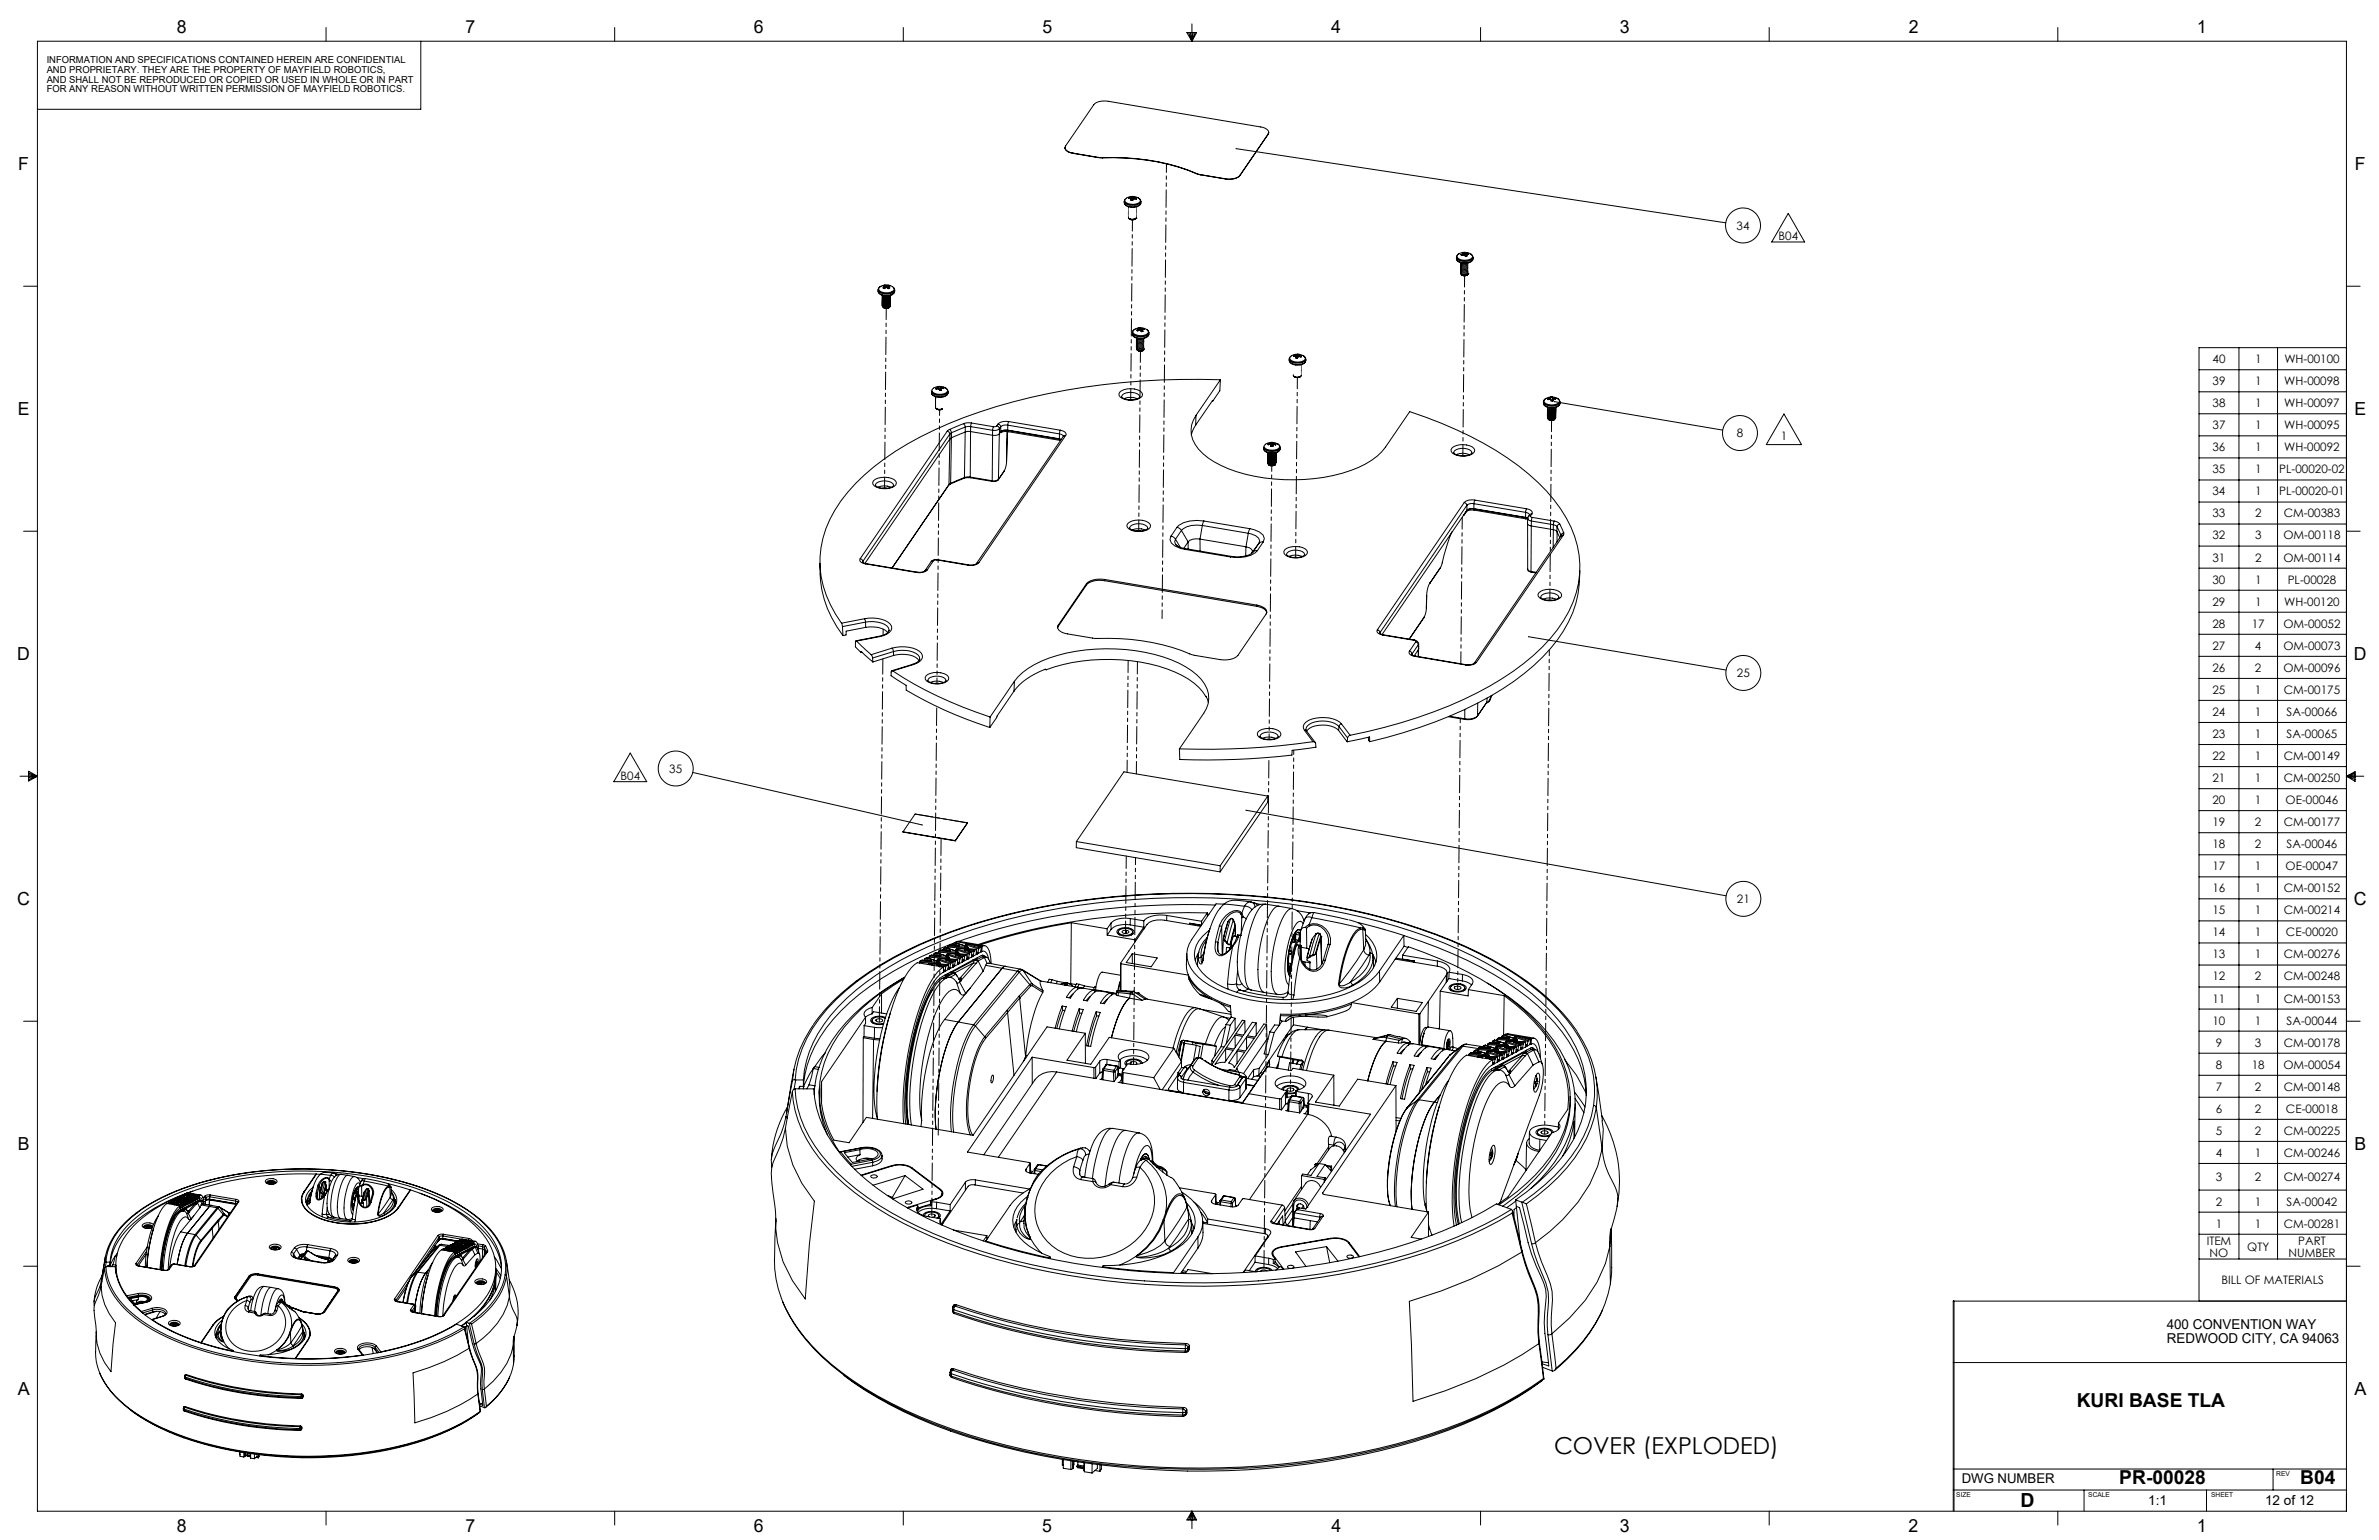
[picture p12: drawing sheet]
<svg xmlns="http://www.w3.org/2000/svg" width="864mm" height="559mm" viewBox="0 0 864 559" stroke-linecap="round" stroke-linejoin="round" font-family="sans-serif">
<defs><g id="words">
<text font-size="8.5" x="564.1" y="527.6">COVER (EXPLODED)</text>
<text font-size="7.1" x="733.4" y="546.9">D</text>
<g font-size="7">
<text x="753.9" y="510.5">KURI BASE TLA</text>
<text x="769.3" y="538.6">PR-00028</text>
<text x="835" y="538.6">B04</text>
</g>
<g font-size="6.5">
<text x="64.2" y="11.9">8</text>
<text x="169" y="12">7</text>
<text x="273.6" y="11.9">6</text>
<text x="378.5" y="11.9">5</text>
<text x="483.3" y="12">4</text>
<text x="588.1" y="11.9">3</text>
<text x="692.9" y="12">2</text>
<text x="797.6" y="12">1</text>
<text x="6.7" y="61.8">F</text>
<text x="854.8" y="61.8">F</text>
<text x="6.5" y="150.7">E</text>
<text x="854.6" y="150.7">E</text>
<text x="6.3" y="239.5">D</text>
<text x="854.5" y="239.5">D</text>
<text x="6.3" y="328.3">C</text>
<text x="854.5" y="328.3">C</text>
<text x="6.4" y="417.3">B</text>
<text x="854.7" y="417.2">B</text>
<text x="6.5" y="506.1">A</text>
<text x="854.7" y="506">A</text>
<text x="64.1" y="555.9">8</text>
<text x="169" y="555.8">7</text>
<text x="273.6" y="555.8">6</text>
<text x="378.4" y="555.8">5</text>
<text x="483.3" y="555.9">4</text>
<text x="588" y="555.9">3</text>
<text x="692.8" y="555.9">2</text>
<text x="797.6" y="555.9">1</text>
</g>
<g font-size="4.9">
<text x="786.5" y="482.1">400 CONVENTION WAY</text>
<text x="786.6" y="487.4">REDWOOD CITY, CA 94063</text>
<text x="712.1" y="538.2">DWG NUMBER</text>
<text x="779.8" y="546.3">1:1</text>
<text x="822.2" y="546.3">12 of 12</text>
</g>
<g font-size="4.2">
<text x="630.4" y="83.3">34</text>
<text x="645.6" y="87.1">B04</text>
<text x="803.2" y="131.7">40</text>
<text x="818.6" y="131.7">1</text>
<text x="829.2" y="131.7">WH-00100</text>
<text x="803.2" y="139.7">39</text>
<text x="818.6" y="139.7">1</text>
<text x="829.2" y="139.7">WH-00098</text>
<text x="803.2" y="147.7">38</text>
<text x="818.6" y="147.7">1</text>
<text x="829.2" y="147.7">WH-00097</text>
<text x="803.2" y="155.7">37</text>
<text x="818.6" y="155.7">1</text>
<text x="829.2" y="155.7">WH-00095</text>
<text x="630.5" y="158.6">8</text>
<text x="646.4" y="159.5">1</text>
<text x="803.2" y="163.7">36</text>
<text x="818.6" y="163.7">1</text>
<text x="829.2" y="163.7">WH-00092</text>
<text x="803.2" y="171.7">35</text>
<text x="818.6" y="171.7">1</text>
<text x="827.4" y="171.7">PL-00020-02</text>
<text x="803.2" y="179.7">34</text>
<text x="818.6" y="179.7">1</text>
<text x="827.4" y="179.7">PL-00020-01</text>
<text x="803.2" y="187.7">33</text>
<text x="818.6" y="187.7">2</text>
<text x="829" y="187.7">CM-00383</text>
<text x="803.2" y="195.7">32</text>
<text x="818.6" y="195.7">3</text>
<text x="828.9" y="195.7">OM-00118</text>
<text x="803.2" y="203.7">31</text>
<text x="818.6" y="203.7">2</text>
<text x="828.9" y="203.7">OM-00114</text>
<text x="803.2" y="211.7">30</text>
<text x="818.6" y="211.7">1</text>
<text x="830.5" y="211.7">PL-00028</text>
<text x="803.2" y="219.8">29</text>
<text x="818.6" y="219.8">1</text>
<text x="829.2" y="219.8">WH-00120</text>
<text x="803.2" y="227.8">28</text>
<text x="817.4" y="227.8">17</text>
<text x="828.9" y="227.8">OM-00052</text>
<text x="803.2" y="235.8">27</text>
<text x="818.6" y="235.8">4</text>
<text x="828.9" y="235.8">OM-00073</text>
<text x="630.5" y="245.7">25</text>
<text x="803.2" y="243.8">26</text>
<text x="818.6" y="243.8">2</text>
<text x="828.9" y="243.8">OM-00096</text>
<text x="803.2" y="251.8">25</text>
<text x="818.6" y="251.8">1</text>
<text x="829" y="251.8">CM-00175</text>
<text x="803.2" y="259.8">24</text>
<text x="818.6" y="259.8">1</text>
<text x="830.1" y="259.8">SA-00066</text>
<text x="803.2" y="267.8">23</text>
<text x="818.6" y="267.8">1</text>
<text x="830.1" y="267.8">SA-00065</text>
<text x="803.2" y="275.8">22</text>
<text x="818.6" y="275.8">1</text>
<text x="829" y="275.8">CM-00149</text>
<text x="243" y="280.3">35</text>
<text x="225.3" y="282.9">B04</text>
<text x="803.2" y="283.8">21</text>
<text x="818.6" y="283.8">1</text>
<text x="829" y="283.8">CM-00250</text>
<text x="803.2" y="291.8">20</text>
<text x="818.6" y="291.8">1</text>
<text x="829.7" y="291.8">OE-00046</text>
<text x="803.2" y="299.8">19</text>
<text x="818.6" y="299.8">2</text>
<text x="829" y="299.8">CM-00177</text>
<text x="803.2" y="307.8">18</text>
<text x="818.6" y="307.8">2</text>
<text x="830.1" y="307.8">SA-00046</text>
<text x="803.2" y="315.8">17</text>
<text x="818.6" y="315.8">1</text>
<text x="829.7" y="315.8">OE-00047</text>
<text x="803.2" y="323.8">16</text>
<text x="818.6" y="323.8">1</text>
<text x="829" y="323.8">CM-00152</text>
<text x="630.5" y="327.6">21</text>
<text x="803.2" y="331.8">15</text>
<text x="818.6" y="331.8">1</text>
<text x="829" y="331.8">CM-00214</text>
<text x="803.2" y="339.8">14</text>
<text x="818.6" y="339.8">1</text>
<text x="829.8" y="339.8">CE-00020</text>
<text x="803.2" y="347.8">13</text>
<text x="818.6" y="347.8">1</text>
<text x="829" y="347.8">CM-00276</text>
<text x="803.2" y="355.8">12</text>
<text x="818.6" y="355.8">2</text>
<text x="829" y="355.8">CM-00248</text>
<text x="803.2" y="363.8">11</text>
<text x="818.6" y="363.8">1</text>
<text x="829" y="363.8">CM-00153</text>
<text x="803.2" y="371.8">10</text>
<text x="818.6" y="371.8">1</text>
<text x="830.1" y="371.8">SA-00044</text>
<text x="804.3" y="379.8">9</text>
<text x="818.6" y="379.8">3</text>
<text x="829" y="379.8">CM-00178</text>
<text x="804.3" y="387.8">8</text>
<text x="817.4" y="387.8">18</text>
<text x="828.9" y="387.8">OM-00054</text>
<text x="804.3" y="395.8">7</text>
<text x="818.6" y="395.8">2</text>
<text x="829" y="395.8">CM-00148</text>
<text x="804.3" y="403.8">6</text>
<text x="818.6" y="403.8">2</text>
<text x="829.8" y="403.8">CE-00018</text>
<text x="804.3" y="411.8">5</text>
<text x="818.6" y="411.8">2</text>
<text x="829" y="411.8">CM-00225</text>
<text x="804.3" y="419.8">4</text>
<text x="818.6" y="419.8">1</text>
<text x="829" y="419.8">CM-00246</text>
<text x="804.3" y="428.6">3</text>
<text x="818.6" y="428.6">2</text>
<text x="829" y="428.6">CM-00274</text>
<text x="804.3" y="437.5">2</text>
<text x="818.6" y="437.5">1</text>
<text x="830.1" y="437.5">SA-00042</text>
<text x="804.3" y="445.5">1</text>
<text x="818.6" y="445.5">1</text>
<text x="829" y="445.5">CM-00281</text>
<text x="801.1" y="451.8">ITEM</text>
<text x="815.8" y="453.9">QTY</text>
<text x="834.3" y="451.8">PART</text>
<text x="802.1" y="456">NO</text>
<text x="830.8" y="456">NUMBER</text>
<text x="806.4" y="466">BILL OF MATERIALS</text>
</g>
<g font-size="3.5">
<text x="16.9" y="22.9">INFORMATION AND SPECIFICATIONS CONTAINED HEREIN ARE CONFIDENTIAL</text>
<text x="16.9" y="26.4">AND PROPRIETARY. THEY ARE THE PROPERTY OF MAYFIELD ROBOTICS,</text>
<text x="16.9" y="30">AND SHALL NOT BE REPRODUCED OR COPIED OR USED IN WHOLE OR IN PART</text>
<text x="16.9" y="33.5">FOR ANY REASON WITHOUT WRITTEN PERMISSION OF MAYFIELD ROBOTICS.</text>
</g>
<g font-size="2.4">
<text x="826.3" y="535.7">REV</text>
<text x="710.2" y="543.3">SIZE</text>
<text x="758.1" y="543.3">SCALE</text>
<text x="802.7" y="543.4">SHEET</text>
</g>
</g></defs>
<g fill="none" stroke="#000" stroke-width=".36">
<path d="M13.6 15h838.2v533.4h-838.2zM118.4 10v5M152.8 15v24.7h-139.2M223.1 10v5M327.9 10v5M430.8 11.8h3.6l-1.7 3.2zM431.5 11.8l1.2 3.2M432.1 11.8l.6 3.2M432.7 8.7v6.3M433.1 11.8l-.4 3.2M433.8 11.8l-1.1 3.2M537.5 10v5"/>
<path d="M642.2 10v5M747 10v5M386.6 53.6a2.59 2.59 0 0 0 2.9 2M389.5 55.6l9.1 1.5M389.5 55.6h.1M389.5 55.6l9.1 1.6M398.6 57.1l1.7 .1M398.6 57.2l1.7 .1M398.6 57.1v.1M400.3 57.2a80.3 80.3 0 0 1 34 5.7M400.3 57.3a81 81 0 0 1 34 5.7M400.3 57.2v.1"/>
<path d="M448.7 53.9l177.8 27M460.3 48.6a1.53 1.53 0 0 0-1.2-2.1l-56.8-9.7a5.8 5.8 0 0 0-5.2 1.2l-10.3 15a1.55 1.55 0 0 0 1.3 2.2l1.4 .4M460.3 48.6l-10.2 15M460.3 48.6v.2M460.3 48.8l-10.2 14.9M460.6 48l-.3 .8M408.1 73.5a2.94 2.94 0 0 0 3.9 1.7 2.12 2.12 0 0 0 2.1-1.5M408.1 73.6a3.1 3.1 0 0 0 4 1.4 1.94 1.94 0 0 0 2-1.3M408.1 73v.6M408.2 72.6v.4M408.7 72a4.1 4.1 0 0 1 5.1 .3l.2 .5a3.7 3.7 0 0 1-5.3 .6l-.4-.9zM409.6 77.1h.1"/>
<path d="M409.6 77.5v.1M409.6 77.9v.1M409.6 78.4h.1M409.6 75.3v.1M409.6 75.8h.1M409.6 76.2h.1M409.6 76.6v.1M409.7 79.2l1.1 .4 1.2-.2M409.7 78.7v.5M409.7 79.2l.8 .4M409.8 79.3l.7 .3M409.9 71.7l-.2 .3 .9 .2"/>
<path d="M409.9 71.7v.3M410.1 79.5h.1M410.5 71.6l-.6 .1M410.5 71.6v.4M410.6 72.2l.1 .5M410.7 71.5l-.2 .1M410.7 71.5l.1 1.2M410.9 71.5h-.2M410.9 71.5l.1 1.2M411.1 71.3l.6 .2M411.1 71.3l-.2 .2M411.1 71.3v1.4"/>
<path d="M411.7 71.5v.1M411.7 71.5v.6v-.5M411.7 71.6l.3 .2M411.9 79.5l-1.1 .2-.7-.2M412 71.8l.6 .2M412 71.8l-.1 .4M412.2 79.5l-1.2 .3-.9-.3M412.4 79.2a1.88 1.88 0 0 1-2.3 .3M412.4 79.2h.1M412.5 79a1.87 1.87 0 0 1-2 .6M412.5 78.9v.1M412.6 72a.45 .45 0 0 1-.4 .4 .45 .45 0 0 1-.5-.3l-.3 .1a.41 .41 0 0 1-.4 .5 .41 .41 0 0 1-.4-.3v-.2"/>
<path d="M412.6 72l-.1 .2M412.6 75.4v.1M412.6 75.8v.1M412.6 76.3h.1M412.6 76.7v.1M412.6 77.2h.1M412.6 77.6h.1M412.6 78v.1M412.6 78.5h-.1M412.9 71.7a1.42 1.42 0 0 1 1.2 1.6 4.2 4.2 0 0 1-5.9-.1l-.1-.2M414.1 73.1v.6M434.3 62.9l1.5 .5"/>
<path d="M434.3 63l1.5 .4M434.3 62.9v.1M435.8 63.4l9 1.5M435.8 63.4h.1M444.8 64.9h.1M450.1 63.6a5.9 5.9 0 0 1-5.3 1.3M450.1 63.7a5.8 5.8 0 0 1-5.3 1.2M450.1 63.6v.1M649.1 77.4l6 10.4h-12zM528.7 93.3a1.66 1.66 0 0 0 1.7 1.4 3.5 3.5 0 0 0 4.3-1.3M528.7 93.8a1.66 1.66 0 0 0 1.7 1.4 3.5 3.5 0 0 0 4.3-1.3M528.7 93.3v.5"/>
<path d="M528.7 93.8v.3a3.6 3.6 0 0 0 4.9 1.1l.7-.4 .4-.9M529.4 92.2a4 4 0 0 1 5.1 .6v.5a3.8 3.8 0 0 1-5.7-.2zM529.8 92l-.7 .5-.4 .8M530.2 98.6a2.13 2.13 0 0 0 2.8 0M530.2 99l.1 .1M530.3 99.1v.4l.5 .3M530.3 95.5a2.04 2.04 0 0 0 2.6 .2M530.3 96a2.04 2.04 0 0 0 2.6 .1M530.3 96.4a2.11 2.11 0 0 0 2.6 .1M530.3 96.8a2.04 2.04 0 0 0 2.6 .2M530.3 97.3a2 2 0 0 0 2.6 .1M530.3 97.7v.1"/>
<path d="M530.3 98.1v.1M530.3 97.9l.8 .3 1.8-.3M530.3 98.3l1.4 .4 1.2-.4M530.3 99.1l1.4 .5 1.2-.4M530.3 97.8v.1M530.3 98.2v.1M530.4 99.7l1.5 .2M530.6 99.8l.2 .1M530.7 95.5h1.5M530.8 99.8l1.1 .1M530.9 92.1h-.1a.34 .34 0 0 0-.4 .3 .34 .34 0 0 0 .2 .4 .34 .34 0 0 0 .4-.3h.6l.3 .5M530.9 92.1v.5"/>
<path d="M531.1 91.9v.1M531.1 92l-.2 .1M531.1 91.9v.6v-.5M531.5 91.6l.3 .2M531.5 91.6l-.7 .2 .3 .1M531.5 91.6v.9M531.8 91.8h.2M531.8 91.8l-.1 .8M532 91.8l.2 .1M532 91.8l-.1 1.2M532.2 91.9h.6M532.2 91.9l.1 1.1"/>
<path d="M532.4 92.4l.2 .5-.7 .1M532.4 92.3v.1M532.4 92.4l-.1 .6M532.4 92.3l-.1 .7M532.6 99.8l-.9 .2-.9-.1M532.7 99.8l-1 .3-.9-.2M532.8 91.9l.4 .3-.8 .1M532.8 91.9v.3M532.9 99.6l-1 .4-1.1-.1M533.2 99.1a1.97 1.97 0 0 1-2.4 .7M533.2 99.2l-.5 .5-.8 .2M533.9 92.2l.6 .5 .2 .7"/>
<path d="M534.7 93.4v.5M8.6 103.9h5M318.8 105.7a3 3 0 0 0 3.8 1.7l1.5-.6 .6-1M318.8 105.1a1.4 1.4 0 0 0 1.2 1.8 4.1 4.1 0 0 0 4.7-1l.1-.7M319 104.5a3.9 3.9 0 0 1 5.5 0l.1 .5a3.8 3.8 0 0 1-5.7 0zM319.9 103.9a1.34 1.34 0 0 0-1.1 1.6 4.2 4.2 0 0 0 6-.2l-.4-.9M320.3 110.6v.5l.8 .3 1.7-.2M320.3 110.7v.4l.8 .3 1.7-.2M320.3 110.2v.5l.8 .3 1.7-.2M320.3 109.8l-.1 .2a1.92 1.92 0 0 0 2.6 .4M320.3 109.3l-.1 .2a1.92 1.92 0 0 0 2.6 .4l-1.1 .3a1.31 1.31 0 0 1-1.5-.7zM320.3 108.9v.1a1.91 1.91 0 0 0 2.5 .4l-1.1 .3a1.31 1.31 0 0 1-1.5-.6z"/>
<path d="M320.3 108.5v.1a1.91 1.91 0 0 0 2.5 .4l-1.1 .3a1.02 1.02 0 0 1-1.4-.8zM320.3 107.1l.1 .5 .7 .3 1.7-.2M320.3 107.6l.1 .4 .7 .3 1.7-.2M320.3 109.7l-.1 .2a1.97 1.97 0 0 0 2.6 .4M320.4 108l-.1 .2a1.89 1.89 0 0 0 2.5 .4l-1.1 .3a1.22 1.22 0 0 1-1.4-.7zM320.4 107.6l-.1 .2a1.8 1.8 0 0 0 2.5 .3M320.4 107.2v.4l.7 .4 1.7-.3M320.4 107.1l.8 .4 1.6-.2M320.5 107.2l1.2 .3 1.1-.3M320.6 111.5l1.5 .4M321 110.6h.1M321 110.1h.1"/>
<path d="M321 109.2l1.3 .1M321 108.4h1.3M321 104.1a.34 .34 0 0 0-.5 .4 .34 .34 0 0 0 .5 .2M321 104.1v.6M321 107.9h1.3M321 107.5h1.3M321.1 104l-.1 .1M321.1 103.5l.5 .1M321.1 103.5l-.5 .3 .5 .2M321.1 103.5v1.1v-.6M321.1 110.6h1.1M321.6 103.6h.2"/>
<path d="M321.6 103.6l-.1 .8M321.8 104.3l-.8 .4M321.8 104.3l.7 .4M321.8 103.6h.3M321.8 103.6v.7M322.1 103.6v.9M322.1 110.6h.2M322.3 111.4h-1.2M322.3 111h-1.2M322.3 110.1h-1.2M322.5 104l.1 .1M322.5 104l-.1 .7"/>
<path d="M322.5 103.5l-.4 .1M322.5 103.5l.5 .3-.5 .2M322.5 103.5l-.1 1.2M322.6 110.9l-1.5 .1M322.6 109.6l-.9 .2-.7-.1h1.3M322.6 111.3l-1.5 .1M322.6 104.1a.34 .34 0 0 1 .4 .4 .34 .34 0 0 1-.5 .2M322.6 110.4l-1.6 .2M322.6 110l-1.6 .1M322.6 104.1l-.1 .6M322.6 108.7l-.9 .2-.7-.1h1.3M322.6 109.1l-1.6 .2"/>
<path d="M322.6 108.3l-1.6 .1M322.6 107.8l-1.6 .2M322.6 107.4l-1.6 .1M322.8 109.9h.1M322.8 110.3v.1M322.8 110.8h.1M322.8 111.6l-.7 .3M322.8 107.7h.1M322.9 111.5l-.1 .1M323.1 108.2v.6l-.3 .2M323.1 108.6v.6l-.3 .2M323.1 109.1v.5l-.3 .3"/>
<path d="M323.1 109.5v.6l-.3 .2M323.1 110v.5l-.3 .3M323.1 110.4l-.3 .8M323.1 110.8l.1 .3a1.76 1.76 0 0 1-2.8 0M323.2 107.3l-.4 .8M323.2 107.8l-.4 .8M323.2 107.2l-.4 .5M411.3 120a4 4 0 0 1 5.5 .1l.1 .5a3.8 3.8 0 0 1-5.7-.1zM412.1 119.4l-.8 .5-.2 .8M413.2 119.5h-.1a.34 .34 0 0 0-.4 .3 .34 .34 0 0 0 .3 .4 .34 .34 0 0 0 .4-.3h.6M413.2 119.5v.5M413.4 119.4l-.2 .1"/>
<path d="M413.4 119.4l.1 .5M413.8 119l.3 .1M413.8 119l-.7 .1 .3 .3M413.8 119v.8M414.1 119.1l.2 .1M414.1 119.1l-.1 .8M414.3 119.2h.3M414.3 119.2l-.1 1.1M414.6 119.2h.5M414.6 119.2v1.1M414.7 119.8h.1a.37 .37 0 0 1-.2 .6 .37 .37 0 0 1-.5-.4l-.1-.1M414.7 119.6v.2"/>
<path d="M414.7 119.6v.7v-.5M415.1 119.2l.4 .4h-.8M415.1 119.2v.4M416.2 119.5l.6 .5 .2 .7M851.8 103.9h5M411.1 120.7a3.1 3.1 0 0 0 3.7 1.4 2.16 2.16 0 0 0 2.3-1.4 1.43 1.43 0 0 1-1.3 1.7 4.1 4.1 0 0 1-4.7-1zM411.1 121.2a2.49 2.49 0 0 0 3.2 1.7 2.5 2.5 0 0 0 2.7-1.7M412.5 125.3v.1a1.92 1.92 0 0 0 2.7 .2M412.6 122.7h-.1a1.96 1.96 0 0 0 2.8 .3M412.6 126.4v.5l.6 .3M412.6 125.9v.6M412.6 124.3v.1"/>
<path d="M412.6 124.7v.1M412.6 126.5h.1M412.7 122.9l-.2 .3a1.92 1.92 0 0 0 2.8 .2M412.7 123.3l-.2 .3a2.01 2.01 0 0 0 2.8 .3M412.7 123.8l-.1 .5M412.7 124.2l-.1 .5M412.7 124.6l-.2 .3a1.96 1.96 0 0 0 2.7 .3M412.7 125.5l-.2 .3a1.95 1.95 0 0 0 2.8 .2M412.8 127l1.5 .3M413.1 122.8l1.3 .1M413.2 127.2l.9 .1 1.1-.3-.9 .4-1.1-.1M413.2 127.2l1.1 .1"/>
<path d="M414.2 123l-1.3 .2M414.9 127.1l-.9 .3-.8-.1M415 127.1l-.9 .3-.9-.1M415.2 126.5l-1.1 .4-1.5-.4M415.2 124.3l-1.1 .4-1.5-.3M415.2 124.8l-1.1 .3-1.5-.3M415.5 126.5l-.4 .5-.8 .3M443 137.8a246.8 246.8 0 0 0-93 13.7 109 109 0 0 0-39.4 24 40.6 40.6 0 0 0-12.9 30.2 39.4 39.4 0 0 0 7.8 20.4M443 137.8l-8.8 12.9M443 137.8l-.2 4-2.5 3.7M468 130.3a3.1 3.1 0 0 0 3.8 1.4 2 2 0 0 0 2.2-1.4M468 130.3a1.37 1.37 0 0 0 .9 1.5 4.5 4.5 0 0 0 5-.6l.1-.9"/>
<path d="M468.1 129.9l-.1 .4M468.2 129.6a4 4 0 0 1 5.5 0l.2 .5a3.8 3.8 0 0 1-5.7 0zM469.5 136.4l.2 .2M469.5 136.4l.8 .4M469.5 136v.4M469.7 136.6l.6 .2M469.8 128.9l-.2 .4h.8M469.8 128.9l.1 .3M470 136.8h.1M470 136.7h1.7M470.4 128.8l-.6 .1M470.4 129.3l.1 .1"/>
<path d="M470.4 128.8v.5M470.5 129.4v.5M470.7 128.8h-.3M470.7 128.8v1.1M470.8 128.7l-.1 .1M470.8 128.7l.1 1.3M471 128.6l.7 .1-.1 .1M471 128.6l-.2 .1M471 128.6v1.3M471.6 128.8v.1M471.6 128.8v.6v-.5M471.6 128.9l.2 .1"/>
<path d="M471.8 129l.6 .3M471.8 129v.4M472 136.7l-.8 .3-1.2-.2M472.2 136.5h.1M472.2 136.5a1.93 1.93 0 0 1-2.2 .2M472.4 136.2l-.7 .5-1.4 .1M472.4 134.4v.1M472.4 134.9h.1M472.4 135.3v.1M472.4 135.7v.1M472.4 136.2h.1M472.4 129.3a.5 .5 0 0 1-.4 .3 .5 .5 0 0 1-.5-.2l-.3 .1a.43 .43 0 0 1-.4 .4 .43 .43 0 0 1-.4-.3l.1-.2"/>
<path d="M472.4 129.3v.1M472.4 132.7v.1M472.4 133.1v.1M472.4 133.6h.1M472.4 134v.1M472.9 129l.6 .4 .5 .9M474 130.8a2.07 2.07 0 0 1-2.3 1.7h-1.3a2.41 2.41 0 0 1-2.4-1.6M798.3 134.2h53.5M812.8 126.2v330.6M826.8 126.2v330.6M851.8 126.2h-53.5v345.9M338.7 141a3.7 3.7 0 0 1 5.3 .7 3.6 3.6 0 0 1-4.6 1.1l-1.1-.8v-.6z"/>
<path d="M339.6 144.9v.1M339.6 145.3v.2M339.6 145.8v.1M339.6 146.2v.1M339.6 146.6v.2M339.6 147.1v.1M339.6 147.5v.2M339.7 147.7v.5M339.7 144v.2M339.7 144.5v.1M339.7 140.9l.2 .4 1-.1a.41 .41 0 0 0 .4 .4 .41 .41 0 0 0 .4-.4v-.1M339.7 140.9l.1 .3"/>
<path d="M339.8 148.3l.2 .1M340 148.3l.8 .3 1.2-.3M340 148.4l.1 .1M340 148.4l1 .2zM340.1 148.5l1 .2 1-.3-1.2 .3zM340.3 140.7l-.6 .2M340.3 140.7l.1 .4M340.6 140.6l-.3 .1M340.6 140.6v.5M340.6 140.5v.1M340.6 140.5l.1 .6M341.2 140.3l.2 .1"/>
<path d="M341.2 140.3l-.6 .2M341.2 140.3v1.3M341.4 140.4l.1 .1M341.4 140.4l-.1 1.2M341.5 140.5h.3M341.5 140.5v1.1M341.7 141.1l-.1 .5M341.7 141v.1M341.8 140.5l.6 .2M341.8 140.5v.5M342 148.4l-1.2 .3-.7-.2M342.4 140.7l.2 .3h-.9"/>
<path d="M342.4 140.7l-.1 .3M342.5 140.5a1.63 1.63 0 0 1 1.6 1.5M343.9 156.5l.6 .3 .3 .7M343.9 156.5l-31.6 46.2M344.1 142.6a2.78 2.78 0 0 1-3.6 1.6 2.08 2.08 0 0 1-2.3-1.4M344.1 142a1.88 1.88 0 0 1-1.9 1.4 3.2 3.2 0 0 1-4.1-1.4l.1 .8M344.1 142.6a3.2 3.2 0 0 1-4 1.3l-.9-.2-1-.9M344.1 142v.6M344.7 155.8l-.8 .7M344.7 155.8l.7 1.3M344.8 157.5l-31.6 46.2M344.8 157.5v1.7"/>
<path d="M344.8 159.3l-.3 16.5M344.8 159.2l-30.8 45.2M345.4 157.1l-.6 .4M345.4 157.1v1.8M345.4 158.9l-.3 16.5M345.4 158.9l-.6 .3M349.8 153.7l-5.1 2.1M349.8 153.7l.6 1.3M350.4 155l-5 2.1M350.4 155v1.7M350.4 156.8l-.3 16.5M350.4 156.7l-5 2.2"/>
<path d="M352.3 156.6l-1.9 .1M352.3 156.6l8 1.3M352.3 156.6l-.1 16.5M352.4 154.8l-2 .2M352.4 154.8l7.9 1.3M352.4 154.8l-.1 1.8M352.7 153.5l-1.2-.1-1.7 .3M352.7 153.5l-.3 1.3M352.7 153.5l7.9 1.3M360.3 156.1v1.8M360.3 157.9l-.1 16.5M360.6 154.8l-.3 1.3"/>
<path d="M361.8 154.6l-1.2 .2M361.8 154.6l.7 .3 .3 .6M362.3 153.9l.7 .3 .3 .7M362.3 153.9l-.5 .7M362.8 157.4l-.4 16.5M362.8 155.5a2.67 2.67 0 0 1-2.5 .6M362.8 155.5v1.8M362.8 157.3a2.82 2.82 0 0 1-2.5 .6M363.2 156.7v.1M363.3 154.9l-.5 .6M363.3 154.9v1.8M363.3 156.7l-.5 .6"/>
<path d="M365.7 157l-.3 10.5M365.8 156.1a2.71 2.71 0 0 0-2.5 .6M365.8 156.1l18.8 3.1M365.8 154.3a2.73 2.73 0 0 0-2.5 .6M365.8 156.2a2.76 2.76 0 0 0-2.6 .6M365.8 156.2l.1 .4M365.8 154.3l18.8 3.1M365.8 154.3v1.8M365.8 156.2l18.8 3.1M365.8 156.1v.1M365.9 156.6l-2.7 .2M365.9 156.6l18.8 3.2"/>
<path d="M366.1 156.6l-.5 .4-.2 10.5M366.1 153a4.3 4.3 0 0 0-3.8 .9M366.1 153l-.3 1.3M366.1 153l18.8 3.1M384.6 159.2l.7 .2M384.6 159.3l.1 .5M384.6 159.3l.6 .2M384.6 159.2v.1M384.6 157.4l1 .4 .4 .6M384.6 157.4v1.8M384.7 159.8h.3M384.9 156.1l1.8 .8 .3 .5-.1 .6"/>
<path d="M384.9 156.1l-.3 1.3M386 158.3h.1M386 158.3l-31.5 46.2M386.9 158l-.9 .3M386.9 158l-31.6 46.2M406.5 142.3a6.6 6.6 0 0 1 8 .2l.3 .6a2.57 2.57 0 0 1-2.5 2 5.8 5.8 0 0 1-6-1.6zM407.1 144a5.5 5.5 0 0 0 6.6 0 1.77 1.77 0 0 0-1.7-1.4 4.1 4.1 0 0 0-4.9 1.3v.1M408.1 144.6l.3-.1a6.1 6.1 0 0 1 4.4 .2M409.6 145h1.6M434 154.3l-1.5 3.4M434.2 150.7a10 10 0 0 0 2.4 13.9 42.5 42.5 0 0 0 22.3 8.8 66.9 66.9 0 0 0 34.2-3.7 23.7 23.7 0 0 0 9.8-7.4l8.8-12.9a131 131 0 0 1 43.2 22.6 50.5 50.5 0 0 1 17.7 26 35.5 35.5 0 0 1-7.2 30.4 83.2 83.2 0 0 1-29.4 23.1 180.3 180.3 0 0 1-45.9 15.3M434.2 150.7l-.2 3.6"/>
<path d="M440.1 145.4l.2 .1M440.3 145.5l-.1-.2-6.2 9M560.3 145.8a3.8 3.8 0 0 0 5.1 1.1l.9-1M560.3 145.8v.6M560.3 146.4a2.96 2.96 0 0 0 3.8 1.6 2.05 2.05 0 0 0 2.1-1.5M560.6 145a3.9 3.9 0 0 1 5.5 .3 1.72 1.72 0 0 1-2 1.6 3.5 3.5 0 0 1-3.7-1.4zM561.3 144.6a1.24 1.24 0 0 0-1 1.2M561.7 151.7l.6 .5 1.1 .1M561.7 149.8v.2M561.7 150.2v.3M561.7 150.6v.3M561.7 151.1v.2"/>
<path d="M561.8 148.2l.5 .5 1.1 .1M561.8 148.6l.5 .5 1.1 .2M561.8 149.1a1.48 1.48 0 0 0 1.6 .6M561.8 149.5l.5 .5 1.1 .1M561.8 149.9v.1a1.48 1.48 0 0 0 1.6 .6M561.8 150.4h-.1a1.51 1.51 0 0 0 1.7 .6M561.8 150.8l.5 .5 1.1 .1M561.8 151.2l-.1 .1a1.48 1.48 0 0 0 1.7 .6M561.8 148v.3M561.8 148.4v.3M561.8 148.9v.3M561.8 150.1l.1 .5 1.5 .4"/>
<path d="M561.8 150.6l-.1 .2a1.51 1.51 0 0 0 1.7 .6M561.8 151l.1 .5 1.5 .3M561.8 151.4l-.1 .3a1.48 1.48 0 0 0 1.7 .6M561.8 148v.2a1.48 1.48 0 0 0 1.6 .6M561.8 148.4v.2a1.48 1.48 0 0 0 1.6 .6M561.8 148.8l.1 .5 1.5 .3M561.9 144.6v.4h1.1a.41 .41 0 0 0 .3 .5 .41 .41 0 0 0 .5-.5h-.1M561.9 144.6v.3M562.3 152.2l1 .2M562.5 144.5l-.6 .1M562.5 144.5v.4M562.8 144.4l-.3 .1"/>
<path d="M562.8 144.4v.5M562.8 144.3v.1M562.8 144.3l.1 .6M563.1 148.4l.7 .1M563.1 148.8l.7 .1M563.1 149.3l.6 .1M563.1 149.7l.6 .1M563.1 150.1l.6 .1M563.1 150.6l.6 .1M563.3 152.4l.1 .1M563.4 151.8v.1M563.4 152.3h.1"/>
<path d="M563.4 150.1a1.17 1.17 0 0 1-1.6-.8 .78 .78 0 0 0 .5 1.1l1.1 .1M563.4 148.3v.1M563.4 148.8h.1M563.4 149.2v.1M563.4 149.6v.1M563.4 150.1h.1M563.4 150.5v.1M563.4 151h.1M563.4 151.4h.1M563.5 144.1l.1 .2M563.5 144.1l-.7 .2M563.5 144.1v1.4l.1-1.2"/>
<path d="M563.6 144.3l.1 .1M563.7 144.4h.3M563.7 144.4v1.1v-.5M564 144.4l.6 .2M564 144.4v.4M564.1 144.8l-.4 .2M564.1 152.1l-.8 .3M564.2 145.7l61.2 10.4M564.3 152.2a1.86 1.86 0 0 1-2.1 .1l1.2 .2M564.4 151.3l-.3 .4-.7 .2-1.1-.1M564.4 150.8l-.6 .6-1.5-.1M564.4 150.4l-.6 .6-1.5-.1"/>
<path d="M564.4 150l-.2 .4-.8 .2-1.1-.1M564.4 149.5l-.6 .6-1.5-.1M564.4 149.1l-.6 .6-1.5-.1M564.4 148.7l-.6 .5h-1.5M564.4 148.2l-.6 .6-1.5-.1M564.4 147.8l-.2 .4-.8 .2-1.1-.1M564.6 151.8l-.4 .5-.8 .2M564.6 144.6l.1 .3-.6-.1M564.6 150.8l.1 .1a1.23 1.23 0 0 1-1.3 .9M564.6 151.2l.1 .2a1.25 1.25 0 0 1-1.3 .9M564.6 144.6v.3M564.7 148.1l.1 .2a1.25 1.25 0 0 1-1.4 .9"/>
<path d="M564.7 148.6l.1 .1a1.23 1.23 0 0 1-1.4 .9M564.7 149v.2a1.17 1.17 0 0 1-1.3 .9M564.7 149.5v.1a1.1 1.1 0 0 1-1.3 .9M564.7 149.9v.2a1.17 1.17 0 0 1-1.3 .9M564.7 150.3v.2a1.17 1.17 0 0 1-1.3 .9M564.7 151.1a1.22 1.22 0 0 1-1.3 .8M564.7 151.5a1.19 1.19 0 0 1-1.3 .8M564.7 148a1.22 1.22 0 0 1-1.3 .8M564.7 148a1.14 1.14 0 0 1-1.3 .8M564.7 148.4a1.22 1.22 0 0 1-1.3 .9M564.7 148.9a1.22 1.22 0 0 1-1.3 .8M564.7 149.3a1.19 1.19 0 0 1-1.3 .8"/>
<path d="M564.7 149.8a1.22 1.22 0 0 1-1.3 .8M564.7 150.2a1.14 1.14 0 0 1-1.3 .8M564.7 150.6a1.22 1.22 0 0 1-1.3 .8M564.7 150v.3M564.7 150.5v.2M564.7 150.9v.3M564.7 151.3v.3M564.8 147.8v.3M564.8 148.3v.3M564.8 148.7v.3M564.8 149.2v.2M564.8 149.6l-.1 .3"/>
<path d="M565.1 144.5a1.37 1.37 0 0 1 1.1 1.4M566.3 145.9a1.24 1.24 0 0 1-.9 1.5 4.5 4.5 0 0 1-5-.7l-.1-.3M647.6 150.2l6.4 11.1h-12.8zM798.3 142.2h53.5M798.3 150.1h53.5M798.3 158.2h53.5M317.1 174.4a6.8 6.8 0 0 1 8 .2l.3 .6a2.57 2.57 0 0 1-2.5 2 6 6 0 0 1-6-1.6l-.1-.6zM318 175.4a5.3 5.3 0 0 1 6.1 .1l.3 .7a5.5 5.5 0 0 1-6.6-.1zM318.7 176.8l.4-.2a5.7 5.7 0 0 1 4.3 .2M320.3 177.2h1.5M344.5 175.8l-20.7 30.3M344.9 175.6l-.5 .4 .1-.2"/>
<path d="M345.1 175.4l-.6 .4M345.1 175.4l-.2 .2M350 173.5l-5.1 2.1M350.1 173.3l-5 2.1M350.1 173.3l-.1 .2M352.2 173.1l-2.1 .2M352.2 173.1l.1 .3M352.2 173.1l8 1.3M352.3 173.4l-2.3 .1M352.3 173.4l8 1.3M360.2 174.4l.1 .3M362.4 174.1l-1.1 .6h-1"/>
<path d="M362.4 173.9a2.49 2.49 0 0 1-2.2 .5M362.4 173.9v.2M364.6 170.8l-2.2 3.3M364.6 170.8l-2.2 3.1M365.4 167.5l-.3 1.9-.5 1.4M458.7 162.8a2.61 2.61 0 0 0 2.9 1.7M458.7 162.3a3.1 3.1 0 0 0 4 1.4 2.01 2.01 0 0 0 2-1.4 1.37 1.37 0 0 1-1.1 1.7 4.2 4.2 0 0 1-4.8-1zM459 161.6a3.9 3.9 0 0 1 5.5 .1v.5a3.8 3.8 0 0 1-5.6-.1zM460.2 165.7a1.31 1.31 0 0 0 1.4 .7M460.2 166.2l.4 .4 1 .2M460.2 166.6a1.31 1.31 0 0 0 1.4 .7M460.2 167l.4 .5 1 .2"/>
<path d="M460.2 167.5a1.22 1.22 0 0 0 1.4 .6M460.2 167.9a1.22 1.22 0 0 0 1.4 .7M460.2 165.1v.3M460.2 165.6v.2M460.2 166v.3M460.2 166.4v.3M460.2 166.9v.2M460.2 167.3v.3M460.2 167.7v.3M460.2 164.4a1.22 1.22 0 0 0 1.4 .6M460.2 164.4a1.22 1.22 0 0 0 1.4 .7M460.2 164.9a1.22 1.22 0 0 0 1.4 .6"/>
<path d="M460.2 165.3a1.22 1.22 0 0 0 1.4 .6M460.2 164.3v.2M460.2 164.7v.3M460.3 166.8l-.1 .2a1.25 1.25 0 0 0 1.4 .6M460.3 167.2l-.1 .2a1.22 1.22 0 0 0 1.4 .7M460.3 167.6l-.1 .3a1.28 1.28 0 0 0 1.4 .6M460.3 164.6l-.1 .2a1.18 1.18 0 0 0 1.4 .7M460.3 165l-.1 .2a1.31 1.31 0 0 0 1.4 .7M460.3 165.4v.5l1.3 .4M460.3 165.9l-.1 .2a1.31 1.31 0 0 0 1.4 .7M460.3 166.3l-.1 .2a1.31 1.31 0 0 0 1.4 .7M460.3 168.2l.3 .5 1.8 .1"/>
<path d="M460.3 161v.4l.7-.1M460.3 161l.1 .4M460.5 168.6l.7 .4M460.7 168.4l.9 .2 .8-.1M460.7 164.5l.9 .2 1-.3-1 .2M461 160.9l-.7 .1M461 161.3l.3 .2M461 160.9v.4M461.2 169h.9M461.2 160.8l-.2 .1M461.2 160.8l.1 .6M461.3 161.5a.41 .41 0 0 0 .4 .5 .41 .41 0 0 0 .4-.5"/>
<path d="M461.3 161.5l.1 .4M461.3 160.7l-.1 .1M461.4 160.6h.7M461.4 160.6l-.1 .1M461.4 160.6l.1 1.3-.2-1.2M461.6 167.6v.1M461.6 168.1h.1M461.6 168.5v.1M461.6 165v.1M461.6 165.5h.1M461.6 165.9h.1M461.6 166.3v.1"/>
<path d="M461.6 166.8h.1M461.6 167.2v.1M462.1 161.5l-.1 .4M462.1 160.8l.1 .1M462.1 160.6v.2M462.1 160.8l-.1 1.1M462.1 160.6l-.1 1.3M462.2 161.3l-.1 .2M462.2 161.3h.3M462.2 160.9h.3M462.2 160.9v.5M462.3 164.5l-.7 .1"/>
<path d="M462.5 160.9l.6 .2M462.5 160.9v.4M462.5 167.9l-.9 .3-.9-.2M462.5 167.5l-.9 .2-.9-.2M462.5 167.1l-.9 .2-.9-.2M462.5 166.6l-.9 .3-.9-.2M462.5 166.2l-.9 .2-.9-.2M462.5 165.7l-.9 .3-.9-.2M462.6 165.3l-1 .3-.9-.3M462.6 164.9l-1 .2-.9-.2M462.6 168.8h.1M462.6 168.8l-.5 .2"/>
<path d="M462.7 168.7l-.6 .3M462.8 168.6l-1.6 .4M462.9 168.6l-.5 .2M462.9 168.6h-.1M463.1 167.9l-.1 .6-.6 .3M463.1 161.1v.4l-.6-.2M463.1 164.4l.1 .2a1.42 1.42 0 0 1-1.6 .9M463.1 164.8l.1 .3a1.4 1.4 0 0 1-1.6 .8M463.1 165.3v.5l-1.5 .5M463.1 165.7l.1 .2a1.4 1.4 0 0 1-1.6 .9M463.1 166.2l.1 .2a1.4 1.4 0 0 1-1.6 .8M463.1 166.6l.1 .2a1.42 1.42 0 0 1-1.6 .8"/>
<path d="M463.1 167l.1 .3a1.42 1.42 0 0 1-1.6 .8M463.1 167.5l.1 .2a1.54 1.54 0 0 1-1.6 .8M463.1 161.1l-.1 .3M463.2 164.7a1.42 1.42 0 0 1-1.6 .8M463.2 165.1a1.4 1.4 0 0 1-1.6 .8M463.2 165.6a1.4 1.4 0 0 1-1.6 .8M463.2 166l-.5 .5-1.1 .3M463.2 166.4a1.4 1.4 0 0 1-1.6 .9M463.2 166.9a1.42 1.42 0 0 1-1.6 .8M463.2 167.3a1.42 1.42 0 0 1-1.6 .8M463.2 167.7a1.42 1.42 0 0 1-1.6 .9M463.2 165.4v.3"/>
<path d="M463.2 165.8v.3M463.2 166.3v.2M463.2 166.7v.3M463.2 167.1v.3M463.2 167.6v.3M463.2 164.2a1.46 1.46 0 0 1-1.6 .8M463.2 164.3a1.42 1.42 0 0 1-1.6 .8M463.2 164.5v.3M463.2 165v.2M463.4 160.9a1.63 1.63 0 0 1 1.3 1.4M464.7 162.9a2.56 2.56 0 0 1-3.1 1.6M527.1 162.6a6.6 6.6 0 0 1 8 .1l.2 .6a2.57 2.57 0 0 1-2.5 2 6 6 0 0 1-6-1.5l-.1-.6z"/>
<path d="M528 163.6a5.3 5.3 0 0 1 6 .1l.3 .7a5.7 5.7 0 0 1-6.6-.1zM528.6 165l.4-.2a5.8 5.8 0 0 1 4.4 .2M530.2 165.3h1.6M798.3 166.2h53.5M798.3 174.2h53.5M8.6 192.8h5M409.4 190a6.7 6.7 0 0 1 8 .1l.3 .6a2.42 2.42 0 0 1-2.6 2 5.7 5.7 0 0 1-5.9-1.5l-.1-.6zM410.3 191a4.6 4.6 0 0 1 6.3 .5l.1 .2a5.5 5.5 0 0 1-6.6-.1zM411 192.3l.3-.1a6.3 6.3 0 0 1 4.4 .1M412.6 192.7h1.5M425.1 194.5l-.4 1.3a5.8 5.8 0 0 0 5.3 3.5M425.1 194.5l.9 .4 .7 .8"/>
<path d="M426.7 195.7l-.3 .9 .4 1 .5 .4M426.7 195.7l1.7 2.8M426.8 197.6l1.1 .8 2.4 .7M427.2 191.3l1 .4 .7 .8M427.2 191.3l-2.1 3.2M428.9 192.5l-2.2 3.2M428.9 192.5l2.4 4.1M430 199.3l16.7 2.8M430.3 199.1l-.3 .2M430.3 199.1l16.7 2.8M431.3 196.6l-1.6 2.4M431.3 196.6v2.6"/>
<path d="M435.6 195.6a4.5 4.5 0 0 0-4.3 1M435.6 195.6l16.7 2.8M435.6 195.6v4.4M436.5 190.7a8.7 8.7 0 0 0-7.6 1.8M436.5 190.7l-.9 4.9M436.5 190.7l16.6 2.8M437 189.1a11.4 11.4 0 0 0-9.8 2.2M437 189.1l-.5 1.6M437 189.1l16.7 2.7M452.3 198.4l2 .8 .4 .7-.2 .6M452.3 198.4l-.1 3.3M453.1 193.5a4.5 4.5 0 0 1 4.2 2.8l-.3 .9"/>
<path d="M453.1 193.5l-.8 4.9M453.7 191.8l3.5 1.2 1.3 1.1 .5 1.3-.4 1.2M453.7 191.8l-.6 1.7M456.4 199.8a8.8 8.8 0 0 1-7.1 2.5l-2.6-.2M457 197.2l-2.2 3.2 .7-.5 .9-.1M457 197.2l-2.5 3.3M458.6 196.6l-.9 .1-.7 .5M458.6 196.6l-2.2 3.2M466.3 199.5a6.8 6.8 0 0 1 8 .2l.3 .6a2.59 2.59 0 0 1-2.5 2 5.9 5.9 0 0 1-6-1.5zM526.8 193.4l-3.9 12.5M527.1 193l-.1 .1M531.3 187h-.1"/>
<path d="M531.5 182.4l.7 .3 .3 .7M531.5 182.4l-31.5 46.1M532.3 185.6l-1 1.4M532.4 185.3l-.1 .3M532.4 185.3l-1.1 1.7M532.4 185.2v.1M532.5 183.4l-31.6 46.2M532.5 183.4v1.8M532.5 185.2l-30.8 45M535 184.6a2.71 2.71 0 0 0-2.5 .6M535 184.6l18.8 3.1M535.1 182.8a2.86 2.86 0 0 0-2.6 .6"/>
<path d="M535.1 184.7a2.89 2.89 0 0 0-2.7 .6M535.1 184.7l.1 .4M535.1 182.8l18.7 3.1M535.1 182.8l-.1 1.8M535.1 184.7l18.7 3.1M535.1 184.6v.1M535.2 185.1h-1.4l-1.5 .5M535.2 185.1l18.7 3.2M535.4 181.5a4.2 4.2 0 0 0-3.9 .9M535.4 181.5l-.3 1.3M535.4 181.5l18.7 3.1M553.8 187.7l.8 .3"/>
<path d="M553.8 187.8l.1 .5M553.8 187.8l.8 .3M553.8 187.7v.1M553.8 185.9l1 .4 .4 .5M553.8 185.9v1.8M553.9 188.3l.7 .2M554.1 184.6a1.59 1.59 0 0 1 2 1.9M554.1 184.6l-.3 1.3M554.5 190.1l.1 16.4M554.6 188.1v2.1l1.3 .7M554.6 188.2l.4 .5 .9 .4M554.6 188.1v.1"/>
<path d="M554.8 187.4l-.2 .8M555.2 186.8l-.4 .6M555.6 187.1l.1 .4 .5 .2M555.6 187.1l-.8 .3M555.9 190.9l7.9 1.3M555.9 190.9l-.1 16.5M555.9 189.1l8 1.3M555.9 189.1v1.8M556.1 186.5l-.9 .3M556.1 186.5l-.5 .6M556.2 187.7l-.3 1.4M556.2 187.7l8 1.4"/>
<path d="M563.8 192.2l1.4 .7M563.9 190.4l1.3 .7M563.9 190.4l-.1 1.8M563.9 192.2l-.1 6.4M564.2 189.1l1.3 .4 .7 .7M564.2 189.1l-.3 1.3M565.2 192.9l1 2.3M565.2 191.1l1.5 3.2M565.2 191.1v1.8M565.2 193v3.6M566.2 190.2l1.5 3.2M566.2 190.2l-.5 .2-.5 .7"/>
<path d="M566.7 194.3h.1M567.5 194.1l-.8 .3-31.6 46.3M567.5 194.1l-31.6 46.3M567.7 193.4l-.2 .7M567.7 193.4l-.8 .3-.2 .6M798.3 182.2h53.5M798.3 190.1h53.5M798.3 198.2h53.5M851.8 192.8h5M297.6 204.4a39.3 39.3 0 0 0 8.4 26.2M312.3 202.7l-.2 .6 .3 .6 1.8 .7M312.3 202.7l.8 .5 .1 .5"/>
<path d="M313.2 203.7l-.1 .3 .3 .2 1 .3M313.2 203.7v.3M314.2 204.6l18.5 3.1M314.4 204.5l-.2 .1M314.4 204.5l18.5 3.1M332.9 207.6l-.2 .1M335.7 207.1l-1.3 .5h-1.5M336.6 206.8a4.4 4.4 0 0 1-3.9 .9M336.6 206.8l-.9 .3M338.1 203.7l-2.4 3.4M338.9 203.4l-.8 .3M338.9 203.4l-2.3 3.4"/>
<path d="M340.1 203.2l-1.2 .2M340.1 203.2l11.4 1.9M340.2 203.1l-.1 .1M340.2 203.1l11.4 1.9M340.3 203.1h-1.3l-.9 .6M351.6 205l-.1 .1M354.5 204.5l-1.4 .5h-1.5M354.5 204.5h.1M355.3 204.2a4.3 4.3 0 0 1-3.8 .9M355.3 204.2l-.8 .3M394.4 211.8l-10.2 15M394.4 211.8v.5"/>
<path d="M394.4 212.3l-10.2 14.9M401 210.3a7.5 7.5 0 0 0-6.6 1.5M401 210.7a7.2 7.2 0 0 0-6.6 1.6M401 210.3l55.3 9.3M401 210.7l55.3 9.3M401 210.3v.4M447 201.9l-.3 .2M454.5 200.5l-.3 .4M454.7 200.4a9.2 9.2 0 0 1-7.7 1.5M456.3 219.6l1.7 .5a1.9 1.9 0 0 1 1.6 2.7l-10.2 15a7.3 7.3 0 0 1-6.6 1.5l-9.3-1.5a84.1 84.1 0 0 0-36.7-6.2l-10.3-1.8a2.34 2.34 0 0 1-2.3-3M456.3 219.6v.4M467.3 200.6a5.1 5.1 0 0 1 6 0l.3 .7a5.5 5.5 0 0 1-6.6-.1z"/>
<path d="M467.9 201.9l.4-.1a5.8 5.8 0 0 1 4.4 .1M469.5 202.3h1.6M519 211.6a9.7 9.7 0 0 0-1.1 4.6l-.1 4.4M522.9 205.9l-3.9 5.9v-.2M522.9 205.9l-3.9 5.7M554.6 206.5a1.15 1.15 0 0 0 1.2 1.1M554.6 206.5l.3 .6 .9 .3M555.8 207.4v.2M555.8 207.4l1.9 .3M555.8 207.6l1.7 .3M558.6 215.1a6.6 6.6 0 0 1 8 .1l.3 .6a2.48 2.48 0 0 1-2.5 2 5.9 5.9 0 0 1-6-1.5l-.1-.6zM559.5 216.1a5.2 5.2 0 0 1 6.1 0l.3 .7a5.5 5.5 0 0 1-6.6-.1z"/>
<path d="M560.2 217.4l.4-.1a6.1 6.1 0 0 1 4.4 .2M561.8 217.8h1.6M573.5 207.1a39.7 39.7 0 0 1-10.6 28.2 91.5 91.5 0 0 1-31.4 22.3 181.6 181.6 0 0 1-34.3 11.5M798.3 206.2h53.5M798.3 214.2h53.5M305.5 226.1l.3 1.3M305.8 227.4l.2 3.2M310.9 232.6l5.3 5M310.9 232.6l-.3 .1-.1 2 2 2M312.5 236.7v-.4l4.4 3.9M312.9 236.6l-.4 .1M313.8 224.5a11.1 11.1 0 0 1 9.4 2 2.23 2.23 0 0 1-1.3 3.6l-2.6 .9"/>
<path d="M313.8 224.5l.4 1.2M313.8 224.5l-8.3 1.6M314.2 225.7a10.5 10.5 0 0 1 7.7 1.4l.6 .7 .2 .9M314.2 225.7l.1 1.9M314.2 225.7l-8.4 1.7M314.3 227.6a8.7 8.7 0 0 1 8 2M314.3 227.6l-7.1 1.4-.1 1.4-1.1 .2M316.2 237.6l.6 1.2M316.8 238.8l.1 1.4M319.1 230.9l.2 .1M319.1 230.9l-8.4 1.6M319.3 231l-8.4 1.6"/>
<path d="M322.7 228.7a4.2 4.2 0 0 1-3.6 2.2M322.7 228.7v.1M323.8 235.2a11.4 11.4 0 0 1 10.6 1.8 2.31 2.31 0 0 1-1.5 3.6l-1.3 .5M323.8 235.2l.5 1.2M323.8 235.2l-7.6 2.4M324.3 236.4a10.6 10.6 0 0 1 9 1.3l.5 .7 .1 .8M324.3 236.4l.1 1.4M324.3 236.4l-7.5 2.4M324.4 237.8a10.5 10.5 0 0 1 8.7 1.3l.5 .7M324.4 237.8l-7.5 2.4M333.9 239.2a3.3 3.3 0 0 1-2.6 1.9M333.9 239.2v.1"/>
<path d="M384.2 227.2l-.3 .6M384.2 226.8v.4M456.3 220l.9 .2a3.3 3.3 0 0 1 2.6 2.1M500 228.5l-.1 .6 .3 .6 1.7 .7M500 228.5l.7 .4 .2 .7M500.8 229.8l1.3 .5M500.9 229.6l-.1 .3M500.9 229.6v.2M501.9 230.4l11.4 1.9M502.1 230.3l-.2 .1M502.1 230.3l11.4 1.9M511.6 236.3l-.1 .6 .3 .5 1.8 .8"/>
<path d="M511.6 236.3l.7 .3 .3 .7M512.4 237.5l1.4 .6M512.6 237.3l-.1 .3M512.6 237.3v.3M513.3 232.3l.6 .3v.3M513.5 232.2l-.2 .1M513.5 232.2h.1M513.5 232.2a1.78 1.78 0 0 1 1.5 1.4M513.6 238.2l18.5 3.1M513.8 238.1l-.2 .1M513.8 238.1l18.4 3.1M513.9 232.9l.7 .4 .3 .6"/>
<path d="M513.9 232.9l-2.3 3.4M514.8 235.8v2.4M514.9 233.9l-2.3 3.4M514.9 233.9v1.8M514.9 235.7l-1.5 2.3M514.9 235.7v2.6M515 233.6l-.1 2.1M515 233.6l-.1 .3M517 223.9l-5.4 8zM517.8 220.6l-.3 1.9-.5 1.4M517.8 220.6h.1M554.9 231l71.7 12.1"/>
<path d="M798.3 222.1h53.5M798.3 230.2h53.5M798.3 238.2h53.5M324.1 243.5a145.8 145.8 0 0 0 35.3 16.7M324.1 243.5h-.5l-.1 1.7 5.4 3.5 .1 1.7a148.2 148.2 0 0 0 30.3 13.6M331.3 241.1h.3M331.3 241.1l-7.6 2.3M331.6 241.1l-7.5 2.4M336.2 245.3a6.6 6.6 0 0 1 8 .1l.2 .6a2.48 2.48 0 0 1-2.5 2 5.9 5.9 0 0 1-6-1.5l-.1-.6zM337.1 246.3a5.2 5.2 0 0 1 6 0l.3 .7a5.5 5.5 0 0 1-6.6-.1zM337.7 247.6l.4-.1a5.8 5.8 0 0 1 4.4 .1M339.3 248h1.6"/>
<path d="M368.1 250.8l-8.8 13.2M368.2 247.2a27.4 27.4 0 0 1 15.7-9.4 67.9 67.9 0 0 1 44.1 2.8 19.5 19.5 0 0 1 10.2 9.4 9.3 9.3 0 0 1-1.2 8.8l-8.9 12.9M368.2 247.2l-8.8 13M368.2 247.2l-.1 3.6M379.2 242.9l.6 .1M379.8 243a67.7 67.7 0 0 1 46.7 .8 22.5 22.5 0 0 1 11.2 9M379.8 243l-.4-.2a24.6 24.6 0 0 0-11.3 8M437.7 252.8l.9 2.1M437.7 252.8h.2M526.2 259.9l5.5 .9M531.7 257.4v3.4M532.2 241.2l-.1 .1"/>
<path d="M535.1 240.7l-1.3 .5h-1.6M535.1 240.7h.1M535.9 240.4a4.3 4.3 0 0 1-3.8 .9M535.9 240.4l-.8 .3M536.3 259.9a4.8 4.8 0 0 1-4.5 1.2M536.4 259.7a5.1 5.1 0 0 1-4.7 1.1M536.4 259.7l-.1 .2M536.4 255.1v4.6M539.8 254.7l-.1 .2M539.8 254.7l-3.5 5.2M539.8 253.3v1.4M541 253.8l-.6 .8"/>
<path d="M541 253.8l-.1 .2M541.3 252.4l-.9 2.2-.8 .5M541.6 252.3l-.6 1.5M798.3 246.2h53.5M798.3 254.1h53.5M10.4 279.9l3.2 1.8-3.2 1.7zM228.8 273.3l6 10.3h-12zM359.4 260.2l-.1 3.8M456.7 265.5a6.8 6.8 0 0 1 8 .2l.3 .6a2.5 2.5 0 0 1-2.5 2 5.7 5.7 0 0 1-6-1.5zM457.7 266.6a4.6 4.6 0 0 1 6.3 .5v.2a5.5 5.5 0 0 1-6.6-.1zM458.3 267.9l.3-.1a6.3 6.3 0 0 1 4.5 .1M459.9 268.3h1.6"/>
<path d="M473.5 265l.8 .3M473.5 265l3.1 4.1M474.3 265.3l3.1 4.1M476.6 269.1a275.4 275.4 0 0 1-48.5 2.6M476.6 269.1l.9 .4 .2 1.6-8.6 1.2-.1 1.7a272.2 272.2 0 0 1-40.7 1.6l-.2-3.9M485.9 265a9.4 9.4 0 0 0-11.3-.1l-.3 .4M485.9 265l3.1 4.2M486.1 263.6a9.5 9.5 0 0 0-11.6-.1l-.4 1.2 .2 .6M486.1 263.6l3.1 4.2M486.1 263.6l-.2 1.4M487 262.7a11.2 11.2 0 0 0-11.9-1.3 2.45 2.45 0 0 0-1.6 3.6M487 262.7l-.7 .3-.2 .6"/>
<path d="M487 262.7l3.1 4.1M489.2 267.8l-.2 1.4M490.1 266.8l-.6 .3-.3 .7M496.7 267.5l.1 1.1 .4 .5M497.2 269.1v-1.7l-8.2 1.8M525.8 260.1l6 1M531.7 260.8l.1 .3M798.3 262.1h53.5M798.3 270.2h53.5M798.3 278.2h53.5M7.3 281.7h6.3M10.4 280.5l3.2 1.2"/>
<path d="M10.4 281.1l3.2 .6M13.6 281.7l-3.2 1.1M13.6 281.7l-3.2 .5M251.5 280.3l83.3 19M351.2 298.6l-4.4 6.5M351.2 298.6l-4.4 6.4M351.2 298.6l-19-3.2-4.4 6.4M452.3 294l174.3 31M460.2 288.9v2.2l-17.3 25.3M460.2 288.9l-17.3 25.2M460.2 288.9l-52.2-8.8-17.3 25.3M798.3 286.2h53.5"/>
<path d="M798.3 294.1h53.5M851.8 281.7h6.3M851.8 281.7l3.1 .5M851.8 281.7l3.1 1.1M851.8 281.7l3.1-1.7v3.5zM854.9 281.1l-3.1 .6M854.9 280.5l-3.1 1.2M327.8 301.8l19 3.2M327.8 301.8l19 3.3M346.8 305v.1M390.7 305.4l52.2 8.7M390.7 305.4v2.2l52.2 8.8"/>
<path d="M442.9 314.1v2.3M798.3 302.2h53.5M798.3 310.2h53.5M798.3 318.2h53.5M388.9 334.8a214.4 214.4 0 0 0-33.1 8.1M388.9 334.8l13 2.2M388.9 334.8l-.2 22.1M401.9 337v2.3M401.9 339.3l10.1 1.7M403.3 335l-1.4 2M403.3 335v2.3M403.3 337.3l-1.4 2"/>
<path d="M405.8 337.4a4.8 4.8 0 0 1 5.9 .5v.5a4.5 4.5 0 0 1-6.2 0zM405.9 338.2l.5 1M406 337.7a3.7 3.7 0 0 1 5.2 .3 2.03 2.03 0 0 1-2.4 1.4 2.9 2.9 0 0 1-2.9-1.2zM407.4 338l1-.5 1 .2 .4 .4a1.41 1.41 0 0 1-2.4-.1zM407.8 339.3v.3M408.9 337.6v1.1M410.3 335.6a7.9 7.9 0 0 0-7 1.7M410.3 335.6l4.9 .8M410.3 333.3a7.8 7.8 0 0 0-7 1.7M410.3 333.3l4.9 .8M410.3 333.3v2.3M411.2 338.2l-.5 1.1"/>
<path d="M415.2 336.4h.1M415.2 336.4l-3.2 4.6M415.2 336.4v.8M415.2 334.1v2.3M423.5 332.2a9.5 9.5 0 0 0-8.3 1.9M423.5 332.2l12.7 2.1M423.5 332.2v1.8M431.9 335l4.2 .8M431.9 335v.5M435.9 336.1l-13.2-2.2a7.5 7.5 0 0 0-6.3 1.5l-9.6 14.1M436.2 334.3l-.1 1.4-4.2-.7M438.3 331.3a247.8 247.8 0 0 0-83.2 11.4"/>
<path d="M438.3 331.3l-2.1 3M438.3 331.3v1.3M438.3 331.8h.6M438.9 337.6a10.8 10.8 0 0 0-5.2 10.4 14.9 14.9 0 0 0 8.3 9.2 60.1 60.1 0 0 0 41.1 3.6 27.8 27.8 0 0 0 15-8.9 9.2 9.2 0 0 0-2.3-12.7M439.2 337l-1.3 4.3-1.3 7.2M441.1 328.4a257.5 257.5 0 0 0-93 13.2M442.6 336l-1.4 5.8M442.6 336l.9 .3M442.9 329.5a31 31 0 0 0-5.2 13l-1.1 6.1M443.5 336.3l-1.4 5.7M443.5 336.3l.2 10M444.2 339.9l-.1 .8 .4 .7"/>
<path d="M444.3 339.9l-.1 .7 .4 .6M444.3 339.9h-.1M444.5 328.1l-3.1-.1-8.8 12.9a9.9 9.9 0 0 0 2.4 13.7 42.3 42.3 0 0 0 22.2 8.8 65.1 65.1 0 0 0 33.8-3.8 23.6 23.6 0 0 0 9.8-7.2M445.8 334.4l-1.5 5.5M445.8 334.4l-1.6 5.5M446.7 333.4a.65 .65 0 0 1 .7-.2 .65 .65 0 0 1 .4 .6M446.7 333.4l-2.1 7.8M446.7 333.4l1 .4M446.7 333.4l-.9 1M447.7 333.8l.5 1.4v1M447.7 333.8l-2.2 8.2M447.8 333.8l.5 1.4v1.2"/>
<path d="M447.8 333.8h-.1M448 339.7l1.1 .1M448.2 336.2l-1.5 5.9M448.2 336.2l.1 .2M448.3 336.4l-1.5 5.8M448.3 336.4l.1 3.1M448.4 335.7l.1 4-.1-.2M448.4 339.5l-.5 .2-.6 1.2-.4 2.6M449.2 339.2l1.3 .2-.9 .1M449.6 339.5l-.2 .2-.2-.5-.2 1M449.6 339.5l-.1 .6M450.5 331.8l.3 1.2"/>
<path d="M450.5 331.8a2.54 2.54 0 0 0-3.9-.1 9.6 9.6 0 0 0-3.1 4.6M450.8 331.4a2.97 2.97 0 0 0-4.4-.2 9.1 9.1 0 0 0-3.8 4.8M450.8 331.4l.5 1.3M450.8 333l-.2 5.8M450.8 331.4l-.3 .4M451.3 332.7l1.1 .7M451.3 332.7l-.5 .3M451.8 328.9l-7.1-.8-.5 .1-1.3 1.3M451.8 328.9l-1 2.5M451.8 328.9l1.3 .1 1.3 1.1M453.9 327.2h-.6a13.2 13.2 0 0 0-8 .1l-1 .8M454.2 327.3h-.2a2.2 2.2 0 0 0-2.2 1.6"/>
<path d="M454.2 327.3l1.1 .7 .3 1.1M454.2 327.3l1.3 .4 1 .9M455.2 327.6l2.4 .6M459.4 328.1a6.6 6.6 0 0 0-6.7 4.6 39.1 39.1 0 0 0-3.2 20.9 6.3 6.3 0 0 0 4.7 5.6M459.4 328.1a3.6 3.6 0 0 0-2.8 2.3 46.9 46.9 0 0 0-4.3 25.8 3.5 3.5 0 0 0 1.9 3M459.4 328.1l4.8 .7M469.1 329.7a5.7 5.7 0 0 1 4.3 4.5M469.1 329.7l-4.8-.9a2.24 2.24 0 0 0-2.2 1.3 42.9 42.9 0 0 0-5.5 21.7l.1 2a9.7 9.7 0 0 0 1.7 6.1l5.4 1M469.1 329.7a2.4 2.4 0 0 0-2.2 1.3 42.5 42.5 0 0 0-5.4 21.5v2a9.7 9.7 0 0 0 1.7 6.1l.6 .3M469.7 339.9v2M470.3 339.1l1.5 .2M470.9 330.4l4.5 .8"/>
<path d="M471.1 338.5l.7 .8M471.8 339.3h.3M471.8 339.3l-.6 1.9M472 339.9l-.4 1.4M472.1 338.7l-.6-.5-.6 .1-.6 .6v2.6M472.2 337.7l-.5-.4a2.61 2.61 0 0 0-2.2 2.2 26 26 0 0 0-1.8 13.6l.5 1.2M473.1 335.2l-1-.9a3.2 3.2 0 0 0-2.5 2.4 34.7 34.7 0 0 0-2.7 19l.9 1.7M473.3 333.9h.2M473.8 333.3l-1.6 4.3M473.8 336.5h-.1a1.66 1.66 0 0 0-1.6 1.7l-.2 4.8M473.8 336.5l.5 .5M474.3 337l.1 7.1"/>
<path d="M475.2 335.5a6 6 0 0 1 7.6 7.3M475.2 335.5l.2 .5M475.2 335.5l-1.4 1M475.4 336l-1.1 1M475.4 336a5.5 5.5 0 0 1 6.7 6.8M475.4 331.2h.1M475.4 331.2l-.3 .4M476.3 333l-1.1 2.5M476.3 333l17.4 3.7M476.3 333l.7-1.9 12.3 2.6M476.3 333l-1.4-.3-1.1 .6M476.9 331.2a2.91 2.91 0 0 0-3.1 2.1"/>
<path d="M477.7 338.8v.1M477.7 338.9l-2.3 8.1M477.7 338.9l-1.4 2.1M478.9 338.8l-.7-.1-.5 .2M478.9 338.8l-2.3 7.8M478.9 338.8l.4 .6v.7M478.9 338.7l.6 1.1 .3 10M478.9 338.7l-.4-.2-.8 .3M478.9 338.7h.1M478.9 338.7v.1M479.5 339.8h.1M479.5 339.8v.4"/>
<path d="M489.8 333.8a8 8 0 0 1 5.7 3.3M493.1 334.8l16.5 4.6M493.7 336.7a10.5 10.5 0 0 0-4.3 6 57 57 0 0 0-3.5 14.2M493.7 336.7l.2 .5M493.7 336.7h.9M493.9 337.2a8.6 8.6 0 0 0-3.8 4.8 57.1 57.1 0 0 0-3.9 14.9M493.9 337.2l.8 .1M494.6 336.7l.1 .6M494.6 336.7l.8 .4M494.7 337.3l.8 .3M494.7 337.3l.4 7.3M495.4 337.1l.2 .4"/>
<path d="M495.6 337.4l.2 4.3M509.6 339.5a142.9 142.9 0 0 1 45 22.4 55.7 55.7 0 0 1 19.5 25.9l1 3.5 .7 6.2M509.6 339.4l-8.8 13M509.6 339.4l.1 4M798.3 326.1h53.5M798.3 334.2h53.5M310.6 356.2a145.8 145.8 0 0 1 50.5-23.2 283.8 283.8 0 0 1 148.9 2.2 146.5 146.5 0 0 1 47.8 23.6 68.8 68.8 0 0 1 14.6 15.4M310.6 356.2a68.7 68.7 0 0 0-15.3 15.6M311.2 356.1a55.7 55.7 0 0 0-21.3 28.2l-.8 3.8-.5 3.7M311.2 356.1a149.1 149.1 0 0 1 52.3-23.5 282.8 282.8 0 0 1 145.4 2.4 143 143 0 0 1 50.3 25.3 53.8 53.8 0 0 1 18.5 26.7 35.8 35.8 0 0 1 .8 14.1M311.2 356.1l-.6 .1M326.5 358.4a50.2 50.2 0 0 0-7.3 19.7 67.2 67.2 0 0 0-1 26.6l.3 1.2"/>
<path d="M328 355.3l-8 5.3M328.3 354.7a74.6 74.6 0 0 0-26.2 22.8 37.2 37.2 0 0 0-6.5 19.8M328.4 354.6a75.5 75.5 0 0 0-24.2 21.2 35 35 0 0 0 .5 42.2M333.8 349.2v.3M333.8 349.2l6.4 .4M334 348.8l-.2 .4M334 348.8l6.1 .3M334.6 348.4l3.6 .3M334.6 348.4h.1M334.6 348.4l-.6 .4M335.6 348.3l-.1 .2M335.6 348.3l.8 .2"/>
<path d="M335.7 347.8l-.1 .5M335.7 347.8l2.5 .9M336.3 347.5l-.6 .3M336.3 347.5l4.3 1.4M336.3 347.5h.1M336.4 347.5l4.3 1.4M337.3 347.3l-.1 .5M337.3 347.3l6.3 .4M337.4 346.9l-.1 .4M337.4 346.9l6.2 .4M337.5 349.9l-.2 .2M337.5 349.9l1.2 .4"/>
<path d="M338 349.6l-.9 .1-.2 .3M338 349.7h-.7l.2 .2M338 349.6v.1M338 349.6l6.2 .4M338 346.6l-.6 .3M338 346.6l3.6 .2M338 346.6h.1M338.1 346.6l3.5 .2M338.5 359.2a72.2 72.2 0 0 0-8.7 28.4 65.1 65.1 0 0 0 0 20.4M338.7 350.3l-5.7-1a20.4 20.4 0 0 0-6.6 9.4 112.9 112.9 0 0 0-7.9 47.4M338.7 350.3l3.8 .6M338.9 346.4v.2"/>
<path d="M338.9 346.4l1 .3M339.1 346l-.2 .4M339.1 346l2.5 .8M339.8 345.7h.1M339.8 345.7l-.7 .3M339.8 345.7l4.2 1.4M339.8 345.7l4.3 1.4M339.9 350.2h.2M339.9 350.2l2.4 .7M339.9 350.2l3.6 .2M340.1 349.1l.1 .5M340.2 349.6l.1 .2"/>
<path d="M340.3 348.1l.3 .3M340.3 348.1l-.3 .6M340.6 348.9l.3 .2h-.8M340.6 348.9h.1M340.6 348.4l4.5 1.4M340.6 348.4l-.2 .4M340.6 345.5v.4M340.6 345.5l6.4 .4M340.7 348.9l.5 .5M340.8 345.1l-.2 .4M340.8 345.1l6.2 .4M340.9 348.1l-.3 .3"/>
<path d="M340.9 348.1l4.3 1.4M341.2 349.4l-1 .2M341.2 349.4l.1 .4M341.3 347.8l-1 .3M341.3 347.8h.1M341.3 347.8l6.3 .4M341.4 347.8l-.7 .1 .2 .2M341.4 347.8l6.1 .4M341.5 344.8l3.5 .2M341.5 344.8l-.7 .3M341.6 350.7l1.7 .1M342 355a22.1 22.1 0 0 0-6.3 9.9 97.4 97.4 0 0 0-6 42.3l.2 .8"/>
<path d="M342.4 344.6l-.1 .2M342.4 344.6l.9 .3M342.5 350.9a20.3 20.3 0 0 0-6.7 9.5 111.9 111.9 0 0 0-7.8 47.3M342.5 350.9v1.8M342.5 350.9h.1M342.5 352h.6M342.5 352.5h.4M342.5 344.2l-.1 .4M342.5 344.2l2.5 .8M342.9 352.5a14 14 0 0 0-6 7.3 102.8 102.8 0 0 0-8.1 48M343 354.8l-.5 .3-.5-.1M343 354.8l.5 .1"/>
<path d="M343.1 354.8h-.1M343.1 352l-.2 .5M343.1 343.9l4.4 1.3M343.1 343.9l-.6 .3M343.1 343.9l4.3 1.3M343.3 350.8l-.2 1.2M343.4 348.3l2.5 .8M343.4 348.3l3.5 .2M343.4 348.3l2.4 .8M343.5 354.9a16.9 16.9 0 0 0-6.2 8.7 95.7 95.7 0 0 0-6.5 44.6M343.5 353.9l-.5-.1 1 .2M343.5 350.4l-.2 .4"/>
<path d="M343.6 353.6l.1 .3M343.6 347.3v.4M343.6 347.7l.1 .2M343.7 346.3l.3 .3M343.7 346.3l-.3 .6M343.9 353.4l.8 .2M344 347.1l.3 .1-.7 .1M344 347.1h.1M344 346.6l4.4 1.4M344 346.6l-.2 .4M344.1 343.7l-.1 .4M344.1 343.7l6.3 .4"/>
<path d="M344.1 347.1l.5 .4M344.1 350l.1 1.5M344.1 350l-.6 .4M344.2 351.5l.1 .3M344.2 351.5l.4 .1M344.2 350.9l.6 .2M344.2 343.3l-.1 .4M344.2 343.3l6.2 .3M344.2 351.8h.1M344.3 351.8l-1.4 .7M344.3 346.3l-.3 .3M344.3 346.3l4.3 1.3"/>
<path d="M344.6 347.5l-1 .2M344.6 347.5l.1 .5M344.6 351.6l-.3 .2M344.8 346l-1.1 .3M344.8 346h.1M344.8 346l6.2 .4M344.8 354.6l-1.3 .3M344.8 354.6a3.3 3.3 0 0 1 2.4 1.8M344.8 354.6l-1.7 .2M344.8 346h-.7l.2 .3M344.8 346l6.1 .4M344.8 351.1l-.2 .5"/>
<path d="M344.8 342.9l-.6 .4M344.8 342.9l3.6 .2M344.8 342.9h.1M344.9 342.9l3.5 .2M344.9 352.8l.9 .2M345 352.8h.4M345 348.8l1.7 .1M345.1 349.8l-.3 1.3M345.2 349.5l-.1 .3M345.4 352.8l1 .2M345.4 352.8l1.2 .2M345.4 352.8l.4 .2"/>
<path d="M345.8 342.8l-.1 .2M345.8 342.8l.9 .2M345.8 349.1l.2 1.8M345.8 353l.5 .1M345.8 353l-3.8 2M345.8 349.1l-.6 .4M345.9 350.7h.4M345.9 350.2h.6M345.9 350.8l.1 .1M345.9 342.4l-.1 .4M345.9 342.4l2.5 .7M346 350.9l-1.4 .7"/>
<path d="M346 342.3a121.5 121.5 0 0 0-37.5 21.4 48.5 48.5 0 0 0-16.3 26.1l-.5 3.4M346.3 353.1l-3.2 1.7M346.3 350.7l-.3 .2M346.4 353l.2 .1M346.4 353l-.1 .1M346.4 353l.4 .6M346.5 350.2l-.2 .5M346.6 342h.1M346.6 342l-.7 .4M346.6 342l4.2 1.4M346.6 353.1l1 1.3M346.6 342l4.3 1.4"/>
<path d="M346.6 353.1l.4 .5M346.7 348.9l-.2 1.3M346.8 346.5l2.5 .8M346.8 346.5l3.5 .2M346.8 353.6h.2M346.8 353.6l-2 1M346.9 348.5l-.2 .4M347 353.6l1.7 2.3M347 345.5v.4M347 345.9l.1 .2M347.1 341.9l-.4 .2M347.1 341.7l.7-.2 9.7 1.6"/>
<path d="M347.1 344.5l.3 .2M347.1 344.5l-.3 .5M347.1 341.7l3.8 .7M347.1 341.7v.5M347.2 356.4l1.4 4.1M347.4 345.2l.3 .2-.7 .1M347.4 345.2h.1M347.4 344.7l4.5 1.5M347.4 344.7l-.2 .5M347.5 345.2l.5 .5M347.5 348.2l.1 1.4M347.5 348.2l-.6 .3"/>
<path d="M347.6 349.6l.1 .4M347.6 349.6l.4 .2M347.6 349.1l.6 .2M347.6 350h.1M347.7 350l-1.4 .7M347.7 344.4l-.3 .3M347.7 344.4l4.3 1.4M348 345.7l-1 .2M348 345.7l.1 .5M348 349.8l-.3 .2M348.2 344.2l-1.1 .3M348.2 344.2h-.7l.2 .2"/>
<path d="M348.2 344.2h.1M348.2 344.2l6.2 .3M348.2 349.3l-.2 .5M348.3 356.3a.62 .62 0 0 1-.5 .4 .62 .62 0 0 1-.6-.3M348.3 356.3l2.3 4.1M348.4 347l1.8 .1M348.4 348l-.2 1.3M348.5 354.9l-.4 .3 .4 .1 .5-.3M348.5 354.9l.5 .1M348.6 347.6l-.2 .4M348.7 355.9h.1M348.7 355.9l-.4 .4"/>
<path d="M349 355l-.3 .9M349.3 347.3l.1 1.7M349.3 347.3l-.7 .3M349.3 348.3l.7 .1M349.3 348.8l.4 .1M349.3 349h.1M349.4 349l-1.4 .8M349.7 348.9l-.3 .1M350 348.4l-.3 .5M350.2 344.7l2.5 .7M350.2 347.1l-.2 1.3M350.2 344.7l3.5 .2"/>
<path d="M350.2 344.7l2.4 .7M350.3 346.7l-.1 .4M350.4 343.6v.5M350.4 344.1l.1 .2M350.5 342.6l.3 .3M350.5 342.6l-.3 .6M350.8 343.4l.3 .2h-.7M350.8 343.4h.1M350.8 342.9l4.4 1.4M350.8 342.9l-.2 .4M350.9 343.4l.5 .5M350.9 342.4l-.4 .2"/>
<path d="M350.9 346.4l.1 1.4M350.9 342.4l.3 .2M350.9 346.4l-.6 .3M350.9 342.4l2.7 .4M351 347.8l.1 .3M351 347.8l.4 .1M351 347.2l.6 .3M351 348.1h.1M351.1 348.1l-1.4 .8M351.2 342.6l-.4 .3M351.2 342.6l4.2 1.4M351.4 343.9l-1 .2"/>
<path d="M351.4 343.9l.1 .4M351.4 347.9l-.3 .2M351.6 347.5l-.2 .4M351.8 345.2l1.8 .1M351.9 346.2l-.3 1.3M352 345.8l-.1 .4M352.3 358.4l-1.7 2M352.3 358.4l-9.4 11.5M352.6 345.4l.2 1.8M352.6 345.4l-.6 .4M352.7 347h.4M352.7 347.2h.1"/>
<path d="M352.7 346.5h.6M352.8 347.2l-1.4 .7M353.1 347l-.3 .2M353.2 348.4l1 .1M353.2 348.3l1 .2M353.3 346.5l-.2 .5M353.4 349.4l-6.8 3.6M353.4 349.4l-4.9 5.5M353.4 349.4l.9 .2M353.6 345.3l-.3 1.2M353.6 342.8l2.5 .8M353.6 342.8l3 .5"/>
<path d="M353.7 348.4l-8.3 4.4M353.7 348.4l-.3 1M353.7 348.4l1.4 .3M353.7 348.4l.5 .1M353.7 344.9l-.1 .4M354.2 348.5l.9 .2M354.3 349.6l-5.6 6.3M354.4 344.5v1.5M354.4 344.5l-.7 .4M354.4 346l.1 .3M354.4 346l.4 .1M354.4 345.4l.6 .2"/>
<path d="M354.4 346.3h.1M354.5 346.3l-1.4 .7M354.8 347.5l-.6 1M354.8 346.1l-.3 .2M355 345.6l-.2 .5M355.1 348.7l-.8 .9M355.1 348.7l1.8 3.7M355.1 348.7h.1M355.2 344.3l-.2 1.3M355.4 344l-.2 .3M356.1 343.6l.1 1.8M356.1 343.6l-.7 .4"/>
<path d="M356.1 345.2l.3 .1M356.1 345.3l.1 .1M356.2 345.4l-1.4 .7M356.4 345.3l.6-.2a3.1 3.1 0 0 1 1.9 2.9M356.4 345.3l-.2 .1M356.6 347.2l1.4 .1M356.6 343.3l.7-.2a3.1 3.1 0 0 1 2.1 3l.4 3.6M356.6 347.2l.9 .1M356.6 347.2l-2.4 1.3M356.6 343.3l-.2 2M356.7 346.6l.6 .6M356.9 352.4l-4.6 6"/>
<path d="M357.4 347.5l-2.3 1.2M357.4 347.5l.9 2.1M357.5 347.3h.7l.6 .6 .7 1.7M357.5 347.3l-.1 .2M357.8 347.3l-1-.7-.6 .1-14.1 7.6a19.4 19.4 0 0 0-6.3 9.3 98.2 98.2 0 0 0-6.4 44.4M357.8 350.3l-.9 2.1M357.8 350.3l6 1.1M358.3 349.6l-.5 .7M358.3 349.6l.6-.1 6.2 1.2M363.8 351.4l-15.9 19.4a45.8 45.8 0 0 0-6.7 17.9 70.2 70.2 0 0 0-1.4 21M363.8 351.4l5.5 1M365.1 350.7l-.7 .1-.6 .6"/>
<path d="M365.1 350.7l5.5 1M369.3 352.4l.7 .4M369.3 352.4l-15.9 19.5M370 352.8l-15.9 19.5M370 352.8l3.8 4.5M370.6 351.7l-.7 .1-.6 .6M370.7 351.7l.5 .2M371.2 351.9l.2 .3M371.2 351.9l6.7 4.1M371.4 352.2a1.14 1.14 0 0 0-1.4 .6M371.4 352.2l3.2 4.7M371.4 352.2l6.3 3.8"/>
<path d="M373.8 357.3l-3.9 4.2M373.8 357.3l.3 .6M374.1 357.9l-4 4.3M374.6 356.9l-.8 .4M374.6 356.9l.2 .8M374.6 356.9l4 2.6M374.8 357.7l-.7 .2M374.8 357.7l3.7 2.4M377.7 356a3.9 3.9 0 0 0 .9 3.5M377.7 356l13.6 2.2M378.6 359.5l-.1 .6M381.9 355.5l-.5 1.1"/>
<path d="M381.9 355.5l1.9 .6M381.9 355.5l-1-.2-.6 1.1M383.8 356.1l-.4 .8M383.8 356.1l6.8 1.2M385 357.2l1.3-.4a3.6 3.6 0 0 1 3.1 1.1M385 357.2l.2-.1a3.5 3.5 0 0 1 4.3 .9M386.5 357.3l-.2 .1M386.5 357.3v.2M386.7 357l.7 .2-.2 .2M386.7 357l-.2 .3M386.7 357l.1 .5M387.2 357.4l.1 .2"/>
<path d="M387.2 357.4v.2M391.3 358.2a5.3 5.3 0 0 0-4.2 3.7l1.5 .3a5.3 5.3 0 0 1 4.2-3.7M391.3 358.2l1.5 .3M391.3 358.2l-.1 .8M391.7 357.2l-.5 1M391.7 357.2l1.9 .6M391.7 357.2l-1-.2-.5 1.1M392.8 358.5l4.6 .8M393.6 357.8l-.4 .8M393.6 357.8l3.7 .6M397.4 359.3a5.2 5.2 0 0 0-4.1 3.6l1.5 .3a5.3 5.3 0 0 1 4.2-3.6M397.4 359.3l1.6 .3"/>
<path d="M397.4 359.3l-.1 .7M397.7 359.2v.1M397.7 359.2l7.6 1.3M397.8 358.2l-.4-.1-.6 1.1M399 359.6l4.6 .7M405.4 359.6l-.2 1.5 .6 .2M405.4 359.7l.6 .5M405.4 359.7l1.1-.3 4.9 .3M405.4 359.7l5.2 .3M406.4 357.3l-.4 2.1M406.4 357.3l.4 .1M406.5 356.4l-.7 3"/>
<path d="M406.5 356.4v.7M406.6 356.4h-.1M406.6 356.4v.4M406.8 355.9l-.2 .5M406.8 353.9l-6.7-1.2a7.7 7.7 0 0 0-2.3 5.7l-.1 .8M406.8 356.4l-.4 .9M406.8 349.5l.1 .2M406.8 349.5v9.9M406.9 349.7v9.7M406.9 349.7l24.5 4.1M411 346.1l9.1 1.5-2.2 3.2-9.1-1.6zM411 346.1l.1 3.5"/>
<path d="M411.4 359.7l4.3 2.8-1 .5M411.4 359.7l-.8 .3M411.4 359.7h.1M412 341v.7M430.8 346a16.2 16.2 0 0 0 .6 7.8M431.4 353.8a19.3 19.3 0 0 0 9.9 9l5.4 2.1 .2 4.1M431.4 354.4a18 18 0 0 0 8.4 8.1M431.4 354.4l.3 1.1M431.4 353.8v.6M431.6 355.4a15.3 15.3 0 0 0 4 5.5M434.7 349.6v.8M435 348.1v-2.2l-.3 4.7"/>
<path d="M435 348.1l.5 1.5 .5 .2 .4-.4 .2-.8M435.2 345.5l-1.3 3M436 347.3l.2 1.9 .4-.7M436 347.3l-.8 .4-.2 .4M436.6 348.6h.1M437 345.8l-1 1.5M438 341a8.5 8.5 0 0 0-2 6.3M438.3 340.1a10.4 10.4 0 0 0-3.2 5.7M441.2 341.8l-.2 2.2 .3 1.4 .6 .9 .7 .5a5.5 5.5 0 0 0 4.9-3.4M441.2 341.8l.9 .2M442.1 342l-.1 2.3M442.1 342v3.2"/>
<path d="M444.1 340.4l-.3 5.9M444.5 341.4l.7 .8M444.6 341.2l.9 .8M444.6 341.2l-.1 .2M445.2 342.2l1 .6h.3l.3-.6M445.5 342l.7 .7 .5-.6M445.5 342l-.3 .2M445.6 357l.3 2M446.4 343.8l.2 .5-.3-.5M446.7 342.1l.1 .1M446.8 342.2l.1 1.3M446.9 343.5l-.7 .4-1-.2-.1 2"/>
<path d="M447.3 343.2a4.5 4.5 0 0 1-4.4 3.1l-.8-1.1-.1-1M447.4 343.3h.1M447.4 343.3l.1 .1M447.5 343.4l-1.2 6.8-.7 6.8M448.8 356.9a2.38 2.38 0 0 0 1.2 2.3h.2M448.8 356.9a4.6 4.6 0 0 1-3.2 .1M448.8 356.9l.6 .4h.8l.6-.4M448.9 340.1l-1.5 3.2M449.3 352.2l-.5 4.7M449.5 340.1l-1.1 2.2-.9 1.1M449.5 340.1l-.5 .1M450.3 359.3a70.7 70.7 0 0 0 15.5 2.6"/>
<path d="M450.3 359.3h-.6l-.7 .8M452.9 358.8l-1.2 .8-1.4-.3M454.2 359.2l4.8 .9M467.5 359.9a5 5 0 0 1-3.6 1M467.7 349.5l.8 .1M467.9 352.4l.7 .9M468 352.6l.4 .7M468.1 352.4l.4 .1M468.2 345l.6 .1 .1 .3M468.5 349.6l.3 .2M468.5 349.6l-.7 1.9M468.7 350.6h.1"/>
<path d="M468.8 349.8l.1 .3M468.8 346l-.8-.1-.3 2.8 .3 3.5 .8-2.4M468.8 346l-.2 .3-.6-.1M468.9 350.2l-.9 2.4M468.9 350.1l-.9 2.5M468.9 350.1v.1M468.9 345.4l-.1 .6M469 341.8l.7 .1M470.1 341.8v-2.6l-1.1 2.6-.9 3.5 .8 .1M470.1 341.8l-.4 .1M470.3 341.5l-.2 .3M470.3 341.5h.1"/>
<path d="M470.3 341l1.2 .2M470.9 342.8l1.3 .2M471.3 343.8v2.3l.5 1.4M471.3 343.8l.7 .3M471.5 341.2l.5 .5M471.5 343.2l-.6-.4-.2 .1a79.4 79.4 0 0 0-3.2 17.4M471.5 343.2v.2M471.5 341.2a2.27 2.27 0 0 0-1.5 2.1l-.7 2.4-.2 3.4M471.5 343.2l-.2 .6M471.5 343.4h.1M471.8 347.5l-1.3 6.8-.8 6.8M471.8 347.5a5.7 5.7 0 0 0 6.1 4.9l1.1-.6 1.1-1.2 1-2.1"/>
<path d="M472 341.8l-.4-.2a7.8 7.8 0 0 0-2.1 5.6M472 344.1l-.1 2.1 .3 1.2M472 340.6l-.2 .8 .2-.8M472 344.1l.1 3M472.2 347.4l-.4 .1M472.2 347.4l.1 .4a5.4 5.4 0 0 0 4.5 4.2 4.1 4.1 0 0 0 3.6-3.6M472.3 343l-.7 .4M472.3 343l.1 4.7M472.3 343l-.3 1.1M472.4 343.7l2.9 .5M473.1 348.9l-.2 .1M473.7 349v1.3"/>
<path d="M474.5 348.3l.2 .4 .8 .2v2.8M474.5 347.3v1.1M474.6 346.9l-.1 .4M474.6 346.8l.1 .7 .7-.5M474.6 346.8v.1M475.3 348.9l.3 .5-2.9-.5M475.4 347l.1 .3M475.5 347.3l-.7 .4-.3-.4M476.2 341.1l-1.6 5.8M476.3 341l-1.7 5.8M476.3 341l-.1 .1M476.5 340.5l-.3 .6"/>
<path d="M476.6 346.6l-1.2 .4M476.6 346.8l-1.1 .5M476.6 346.6v.2M477.7 345.5l-.4 .7-.7 .4M477.7 345.5l.2 .1M477.9 345.6a1.54 1.54 0 0 1-1.3 1.2M477.9 345.6l.1 6M479.3 340.1l-1.6 5.4M479.3 340.1l.2 .1M479.5 340.2l-1.6 5.4M479.5 340.2l.2 9.7M482.1 342.8l-1.7 5.6 .7 .1"/>
<path d="M482.8 342.8l-1.7 5.7M482.8 342.8h-.7M485.9 356.9a1.36 1.36 0 0 0 1.1 1.5l1.2 .1 2.7-1M485.9 356.9h.3M490.1 356.4a4.5 4.5 0 0 1-3.5 1.2l-.4-.7M490.1 356.4l.8 1.1M495.1 344.6a93.4 93.4 0 0 1-8.9 12.3M495.1 344.6a2.23 2.23 0 0 0 1.9 2M495.7 341.7l.1 1.2-.7 1.7M495.8 340.7a9.1 9.1 0 0 1 1.5 5.1M496 341a14.4 14.4 0 0 1 2.3 5.5M497 346.6l-6.9 9.8"/>
<path d="M497.3 345.8a10 10 0 0 1-5.4 9.5l-1.8 1.1M497.3 345.8l.6 .1 .4 .6M497.3 345.8l-.3 .8M498.3 346.2l1.2 2.9M498.3 346.6l.3 4.6M498.3 346.5a9 9 0 0 1-3.9 8.6l-3.5 2.4M498.6 350.3v.6M500.8 352.4v3.9M500.8 356.3a22.8 22.8 0 0 1-10.2 7.5M506.5 348l15.4 2.6a3.7 3.7 0 0 1 3.5 2.3l-.3 .8M506.5 348l-5.7 8.3M506.7 347.7l6.7 1.1"/>
<path d="M509.2 346.6l2-3.1a130.2 130.2 0 0 1 38.6 20.1 52.2 52.2 0 0 1 18.9 25.9 36.2 36.2 0 0 1-8.5 33.7 73.7 73.7 0 0 1-16.1 14M509.2 346.6l-.1 1.4 4.3 .7M509.2 346.6l12.6 2.1M509.7 343.4l-3.2 4.6M509.7 343.3l1.4 .5M513.4 348.7v.1M513.4 348.7v.5M521.8 348.7a5 5 0 0 1 4.5 2.8l-.3 1.3M521.8 348.7v1.9M522.8 359.7l-.3 13.6M525.1 353.7l-6.6 9.7M525.1 353.7l-.1 2.7"/>
<path d="M525.4 352.9l-.1 3.2M526 355.1h.1M526 355.1l-3.2 4.6M526 355.1l4.9 .8M526 352.8l4.9 .8M526 352.8v2.3M526.3 357.7a4.9 4.9 0 0 1 5.9 .4v.6a4.4 4.4 0 0 1-5.7 .5l-.5-.5zM526.5 358.5l.4 1M526.8 357.9a4.1 4.1 0 0 1 4.8 .1l.1 .5a3.5 3.5 0 0 1-5 .3l-.2-.4zM528 358.2l1.2-.4 .8 .2 .4 .5a1.54 1.54 0 0 1-2.5-.1zM528 358.2v.5M530.9 355.9l1.8 .5 1.5 1"/>
<path d="M530.9 353.6l1 .2a2.81 2.81 0 0 1 2.8 2.8l-1.7 2.5M530.9 353.6v2.3M531.5 359v.4M531.7 358.5l-.4 1.1M533 359.1l13 2.2M533 359.1l-.1 2.3-10.1-1.7M540 356.7a73.5 73.5 0 0 1 26.2 24.3 35.3 35.3 0 0 1-1.8 40.6 63.3 63.3 0 0 1-8.6 9.6M798.3 342.2h53.5M798.3 350.2h53.5M798.3 358.1h53.5M8.6 370.6h5M295.1 372a39.9 39.9 0 0 0-7.4 20"/>
<path d="M313.4 376.6l-.1 30.7M313.4 376.6l3.7 .6M313.7 376.1l-.3 .5M313.7 376.1l3.7 .6M313.7 372.1v4M313.7 372.1l3.8 .7M314.2 369.1l-16 23.4M314.2 369.1v2.3l-.5 .7M316.6 367.9l-2.4 1.2M316.6 370.3l.4 1M316.6 367.9l.5-.8 4.8 .8M316.6 365.6l-.9 .2a2.06 2.06 0 0 0-1.5 3.3"/>
<path d="M316.6 365.6v2.3M317.1 377.2l2.2 .2M317.1 377.2l-.3 28.6M317.4 376.7l2 .2M317.5 372.8l2.9 .1M317.5 372.8l-.1 3.9M318 370.1v.3M318.2 369.9l1.3-.2 .9 .5a1.37 1.37 0 0 1-1.2 .7 1.37 1.37 0 0 1-1.2-.8zM320 360.6l-3.4 5M320 360.6v7M321.3 369.5a4.1 4.1 0 0 0-4.6 .4l-.1 .5a3.8 3.8 0 0 0 4.2 .9M321.5 369.2l-.4-.1a4.3 4.3 0 0 0-5 .9 1.89 1.89 0 0 0 2.1 1.7l2.5-.1"/>
<path d="M323.1 367.7a108.3 108.3 0 0 0-4.7 28.3M342.9 369.9a48.6 48.6 0 0 0-7.2 20.3l-1.1 8.7v7.7M342.9 369.9l10.5 2M348.6 360.5a2.51 2.51 0 0 0-4.1-.7 34.6 34.6 0 0 0-7.5 15.9 82 82 0 0 0-2.8 28.9l.4 2M350.6 360.4a1.08 1.08 0 0 1-1 .7 1.08 1.08 0 0 1-1-.6M353.4 371.9a44.7 44.7 0 0 0-6.7 17.7 67.1 67.1 0 0 0-1.3 21.1M353.4 371.9l.7 .4M354.1 372.3a44.3 44.3 0 0 0-6.6 17.5 66.1 66.1 0 0 0-1.3 21M354.1 372.3l3.4 3.9M357.5 376.2l.2 .7M357.5 376.2a42.9 42.9 0 0 0-6.3 19.9 32 32 0 0 0 1.1 15.7M357.7 376.9a39.9 39.9 0 0 0-5.9 18.3 32.4 32.4 0 0 0 .9 16l.5 .8"/>
<path d="M365.5 366.7l.3 .7M365.5 366.7l-8 9.5M365.8 367.4l-8.1 9.5M365.8 367.4l2.3 22.8M369.9 361.5l.2 .7M369.9 361.5l-4.4 5.2M370.1 362.2h.1M370.1 362.2l-4.3 5.2M370.1 362.2l2.2 21.1M378.5 360.1a61.1 61.1 0 0 0-6.1 22.8M385.6 365.1l1.5 .2-2.6 8M385.6 365.1l-2.6 8"/>
<path d="M385.6 365.1l.1 1.5M385.7 366.6l-2.1 6.6M385.7 366.6l.8 .1M389.6 360.6l-1.5 1.5M391.8 366.1l1.4 .3-2.5 8M391.8 366.1l-2.6 8.1M391.8 366.1l.1 1.5M391.9 367.6l-2.1 6.6M391.9 367.6l.8 .1M394 374.9l-13.9-2.3-26.9 39.4M394 374.9l-6.7 9.8 8.7 1.5 6.7-9.8 23.4 4M394 374.9v10.9"/>
<path d="M395.8 361.6l-1.5 1.5M397.9 367.1l1.5 .3-1.9 5.7-1.5 6.6-1.6-.3 1.6-6.5zM397.9 367.1l.2 1.5M398.1 368.6l-1.7 5-1.4 6M398.1 368.6l.8 .1M402.1 362.5l-1.7 1.6M403.6 360.3a5.3 5.3 0 0 0-4.1 3.7l1.4 .2a5.3 5.3 0 0 1 4.2-3.6M403.6 360.3l1.5 .3M403.6 360.3l-.1 .8M405.1 360.6h.2M405.8 361.3l4.2 .9M406 360.2l-.2 1.1"/>
<path d="M406 360.2l4.3 .4M409.2 363l.8-.8a26 26 0 0 0-6.2 13.1l-.3 1.3 1.3-4.7a27.1 27.1 0 0 1 4.4-8.9zM410 362.2l4.7 .8M410 362.2h.1M410.3 360.6l-.3 1.6M410.3 360.6l1.2 .3M410.6 360l.9 .9M410.6 360h.1M410.6 360l-.3 .6M411.5 360.9l3.2 2.1M412.3 360.3h.8M413.1 360.3h.1"/>
<path d="M413.1 360.3l3.4 2.2M415.4 362.4l18.6 3.3a3.4 3.4 0 0 0-3 1.8l-2.6 4.7-2.6 8.1M428.6 378.1l-1.2 4.6M428.6 378.1l.2 .1M428.8 378.2l-.9 5.3M428.8 378.3l1 .2M428.8 378.3l-.9 5.2M429 377.8l-.2 .5M429.6 377.5l-.7 .1-.3 .5M429.6 377.5l8 1.2M429.6 377.5h.2M429.8 377.5l-.7 .2-.3 .5"/>
<path d="M429.8 377.5l6.9 1.5M429.8 378.5l-1.2 6.3M430.1 377.6l-.3 .9M433 378.1l-.1 1M434 365.7l1.6 .4M434.3 379.3l-1.1 5.7M434.3 379.3l1.4 .5-.7 3.9M434.3 379.3l-4.3-.7-1.2 6.5M435.6 366.1l8.7 2.9a2.41 2.41 0 0 0-2.7 1.3 23.3 23.3 0 0 0-4 8.4M435.6 366.1a3.2 3.2 0 0 0-3.2 1.7l-1.7 2.9-1.7 3.9-2 7.2M436.2 366.3l10.7 1.8M436.7 379l-.8 4.9"/>
<path d="M436.7 379l4.9 .7M437.6 378.7l3.2 .7M439.4 362.4l-3.8-1.5 4.2 1.6M439.8 362.5l3.4 1.7M440.8 379.4l.8 .3M441.6 379.7l-.7 3.5M443.2 364.2l2.7 2.7 .9 .4M443.2 364.2l3.5 1.3M443.3 379.8l-3.4 5M443.3 379.8l1 .1M444.3 369.1l1.8 1.1M444.5 369.1l2.1 .4"/>
<path d="M444.9 372.5a13.2 13.2 0 0 0-4.1 6.9M445.1 371.8l1.5 .2M445.1 371.8l-1.8 8M446.6 372l-1.5 6.7M446.9 369l1.4 .5M446.9 369l-1.8 2.8M448.3 375.6l2.8 .5-3.1 4.5-2.8-.4zM448.3 375.6l.1 4.4M448.3 369.5l.1 4.4M448.3 369.5l-1.7 2.5M451.9 370.4l-.9-.2-11.2 16M451.9 370.4l-3.3 4.7 2.8 .5 3.2-4.7 1.4 .3"/>
<path d="M451.9 370.4l.1 4.4M452.5 376.3l2.8 .5-3.2 4.6-2.7-.5zM452.5 376.3v4.5M456 371.2l-3.2 4.6 2.8 .5 3.2-4.7 1 .1M456 371.2v4.4M459.8 371.7l-11 16 .2 .1M459.8 371.7l.2 5.3M460 377h.3M460 377l-8.6 12.6M461 374.4l-2.1 8 1.5 .3M461 374.4l1.5 .3M462.5 374.7l-2.1 8"/>
<path d="M464.4 372l-1.7-.1-1.7 2.5M464.4 372l-1.9 2.7M464.8 368.5h4.4M464.8 368.5a1.67 1.67 0 0 0 .4 2M464.9 368l-.5 4M464.9 368l-.1 .5M465.2 370.5h1.7M465.4 370.5l-1 1.5M465.8 361.9v.8M465.8 377.3l.5 .1M466.9 375.7v.9M467.5 360.3a1.56 1.56 0 0 1-1.7 1.6"/>
<path d="M467.5 360.3l.8 .5 1.4 .3M468 375.3h-.9v.9M469.2 368.5a2.81 2.81 0 0 0-2.5 1.9l.2 .2a7.2 7.2 0 0 1 5.4-1.8M469.5 371.9l-12.5 18.3M469.5 371.9l10.6 1.8M469.6 369.1l-.1 2.8M469.7 361.1l-.4 1.5M471.6 373.7a6.3 6.3 0 0 0-5.3 3.6l-2.6 5.9M471.6 373.6l9.1 .1a4.5 4.5 0 0 0-3.1 2.4 40.1 40.1 0 0 0-4.7 12.1M471.6 373.6a4.3 4.3 0 0 0-3 2.5l-1.7 3.1-1.6 4.2M471.6 368.3l.7 .5M473.9 373.4v.3"/>
<path d="M474 368.3l-4.8 .2M474 368.3l3.4-.1a7.6 7.6 0 0 1 4.5 .6l-1.5 .3-8.1-.3M474.6 372.7l-1.1 .9M474.8 372.7l-.7 .6v.4M480.7 373.7l1.7 .1M482.4 373.8a2.67 2.67 0 0 0-2.5 1.3 36.2 36.2 0 0 0-5.7 13.3M482.4 373.8l17.3 2.8M490.6 364.3a3.4 3.4 0 0 1-3.2 3l-5.9 1.7M490.6 363.8a63.1 63.1 0 0 1-25.7 4.2M490.6 364.3a56.9 56.9 0 0 1-16.6 4M490.6 363.8v.5M490.6 363.8l24.5 4.1"/>
<path d="M498.4 377.1l4.7 .8M501.7 376.3l-3.3 .8M501.7 376.3l1.6 .3M503.1 377.8v.1M503.1 377.8l4.5 .6M503.1 377.8a17.3 17.3 0 0 0-4.7 8.2l-1.9 6.2 1.3-4.7a21.4 21.4 0 0 1 5.3-9.6M503.3 376.6l-.2 1.2M503.3 376.6l4.5 .9M503.6 375.7h.1M503.6 375.7l-1.9 .6M503.6 375.7l-.3 .9M503.6 375.7l5.1 1.3"/>
<path d="M504.3 375.4l-5.1 1.3-.8 .4M504.5 375.4l-.9 .3M504.5 375.4l5.9 1.4M504.5 375.4h.1M507.3 362.3l9 1.5-2.2 3.2-9.1-1.5zM507.3 362.3v3.5M507.8 377.5l-.2 .9M508.7 377l-.9 .5M508.8 378.4h-1.2M509.1 377h-.4M509.1 377a2.02 2.02 0 0 1 2.7 1M509.1 377l-.3 1.4"/>
<path d="M509.4 379.2a3.3 3.3 0 0 1 3.5-.5 3.2 3.2 0 0 0-3 1.8l-1.2 1.9-1.5-.3zM509.4 378.1l2 .4M510.6 378.4l-1-.3-.8 .3M511.4 378.5l-.2 .7M511.8 378l-.1 .5M512.9 378.7l4.6 .8M515.1 367.9v11.2M515.4 367.8l-.3 .1M515.4 367.8v10.1M516.1 379.1l8.1 1.4M516.1 379.1v.2M516.9 374.9l-.8 4.2"/>
<path d="M516.9 375l-.9 4.3M516.9 374.9v.3M517.6 379.5l-.2 .8M518.1 372.9l-.5-.1a5.5 5.5 0 0 0-2.1 4.7l-.2 1.6M518.5 363.4l-3.1 4.4M518.5 363.4l-.2 9.3M519 379.8l6.2 1M522.5 372.9l-.2 .4M525.6 377.7l.2-.2a2.44 2.44 0 0 1-.5 2.8l-.1-1.2zM525.6 378.1l.1-.1a1.55 1.55 0 0 1-.3 1.9zM525.6 377.3l.3 .3M526.5 374l-8.1-1.3-.7 .4-.8 1.8"/>
<path d="M527.4 380l-.2-4.7-.3-.9-.4-.4a4.5 4.5 0 0 0-2.1 3.9l-.2 2.6M530.4 379.8l.4-.5-4.3 3.4M530.4 379.8l-15.9 19.4M530.4 379.8l-4.2 3.1M531 379.6l-.6 .2M531 379.6l-15.9 19.5M531 379.6l5.6 .9M532.3 378.9l-1.3 .7M532.3 378.9l5.5 .8M532.3 378.9h.1M532.4 379a1.75 1.75 0 0 0-1.9 .6M537.8 379.7l-1.2 .8"/>
<path d="M537.8 379.7l.6 .1M538.3 380v.2M538.3 380l.9 .3M538.5 379.6l-.2 .4M538.5 379.6l2.5 .8M539.1 379.2l-.6 .4M539.1 379.2l4.3 1.4M539.1 379.2h.1M539.2 379.2l4.3 1.4M540 379.1v.4M540 379.1l6.4 .3M540.2 378.7l-.2 .4"/>
<path d="M540.2 378.7l6.1 .4M540.8 378.3l3.6 .3M540.8 378.3l-.6 .4M541.7 378.1v.3M541.7 378.1l.9 .3M541.9 377.8l-.2 .3M541.9 377.8l2.5 .8M542.5 377.4l4.4 1.4M542.5 377.4l-.6 .4M542.5 377.4l4.3 1.4M543.1 379.8l.3 .4M543.1 379.8l-.3 .6"/>
<path d="M543.4 377.2l-.1 .5M543.4 377.2l6.4 .4M543.6 376.8l-.2 .4M543.6 376.8l6.2 .4M543.7 379.8l-.3 .4M543.7 379.8l4.3 1.4M544.2 379.6l-1.1 .2M544.2 379.6l-.7 .1 .2 .1M544.2 379.6h.1M544.2 379.6l6.1 .3M544.2 376.5l-.6 .3M544.2 376.5l3.6 .2"/>
<path d="M544.2 376.5h.1M544.3 376.5l3.5 .2M545.1 376.3v.3M545.1 376.3l.9 .3M545.3 375.9l-.2 .4M545.3 375.9l2.5 .8M545.9 375.6l4.4 1.4M545.9 375.6l-.6 .3M545.9 375.6l4.3 1.4M546 361.3a56.3 56.3 0 0 1 21.7 26.8 32.8 32.8 0 0 1 1.4 14.4l-3.4 5M546 361.3l-.2 14.3M546.3 379.1l.1 .3"/>
<path d="M546.4 379.4l.1 .3M546.5 375.3l.9-.2 9.5 1.6M546.5 375.3l3.8 .7M546.5 375.3l-.1 .4M546.8 378.8l.3 .2-.8 .1M546.8 378.8h.1M546.8 378.3l-.3-.3-.3 .6M546.8 378.3l4.4 1.4M546.8 378.3l-.2 .4M546.9 378.8l.5 .4M547.1 378l-.3 .3M547.1 378l4.3 1.3"/>
<path d="M547.4 379.2l-1 .2M547.4 379.2l.1 .6M547.5 377.7l-1 .3M547.5 377.7l-.6 .1 .2 .2M547.5 377.7l6.3 .4M549.6 378.2l2.5 .8M549.6 378.2l3.5 .2M549.6 378.2l2.4 .8M549.8 377.2v.4M549.8 377.6l.1 .3M549.9 376.2l.3 .3M549.9 376.2l-.3 .6"/>
<path d="M550.2 376.5l4.4 1.4M550.2 376.5l-.2 .4M550.2 377l.2 .2h-.6M550.2 377h.1M550.3 377l.5 .4M550.3 379.9l.1 1.5M550.3 379.9l-.6 .4M550.3 376l-.4 .2M550.3 376l.2 .1M550.3 376l2.6 .4M550.5 376.1l-.3 .4M550.5 376.1l4.3 1.4"/>
<path d="M550.8 377.4l-1 .2M550.8 377.4l.1 .5M551.1 378.7l1.8 .1M551.2 379.7l-.2 1.3M551.4 379.3l-.2 .4M552 379l.2 1.8M552 379l-.6 .3M552.9 376.4l2.5 .8M552.9 378.8l-.2 1.3M552.9 376.4l3.1 .5M553.1 378.4l-.2 .4M553.1 378.4l.7-.3v1.4"/>
<path d="M553.8 379.5l.1 .3M553.8 379.5l.4 .2M553.8 379l.6 .2M553.8 379.8h.1M553.9 379.8l-1.4 .8M554.2 379.7l-.3 .1M554.4 379.2l-.2 .5M554.6 377.9l-.2 1.3M554.8 377.5l-.2 .4M555.4 377.2l.2 1.7M555.4 377.2l-.6 .3M555.5 378.8h.3"/>
<path d="M555.5 378.9h.1M555.6 378.9l-1.4 .8M555.8 378.8l.6-.1a3 3 0 0 1 1.9 2.9M555.8 378.8l-.2 .1M556 376.9l.7-.2a3 3 0 0 1 2.1 3l.4 4.3M556 376.9l-.2 1.9M572.5 374.4a38.5 38.5 0 0 1 7 27.5M798.3 366.1h53.5M798.3 374.2h53.5M851.8 370.6h5M287.6 396.2l-2.5 13.2M287.6 396.2a44 44 0 0 0 12.5 27.2 103.2 103.2 0 0 0 32.8 22.9 234.9 234.9 0 0 0 82.9 19.8 275 275 0 0 0 102-11.7 149.8 149.8 0 0 0 31.1-14.2"/>
<path d="M287.7 392l-2.4 13.1M288.2 388l-2.7 15.8M288.6 395.1l-.8 .5-.2 .6M288.6 395.1a43.1 43.1 0 0 0 12.2 27.1 102.1 102.1 0 0 0 32.6 22.9 228.1 228.1 0 0 0 75.6 19.2 278.8 278.8 0 0 0 102.9-9.3 157.8 157.8 0 0 0 36.8-16.1M288.6 395.1h6.8a41.8 41.8 0 0 0 12.6 26.9 102.1 102.1 0 0 0 33.5 22.3 227.9 227.9 0 0 0 76.5 17.3 258.6 258.6 0 0 0 94.4-10.8 142.4 142.4 0 0 0 30.8-14l5.5 2.1M288.6 391.8l-.9 .2M288.6 391.8l.3 .1M288.9 391.9h2.7M288.9 391.9l-.6 3.3M290.3 394.2l-.1 .9M291.6 391.9a42.3 42.3 0 0 1 12.6-26.5 100.9 100.9 0 0 1 32.8-21.9 229.1 229.1 0 0 1 82.2-17.5 265.6 265.6 0 0 1 93.9 12.1 127.4 127.4 0 0 1 46.6 25.6 48.2 48.2 0 0 1 15.6 26.4 37.2 37.2 0 0 1-8.7 30.3 73.2 73.2 0 0 1-16.4 15M291.6 394.2h.1"/>
<path d="M291.6 394.2h-1.4l-.2 .9M291.6 391.9l.1 3.2M293.7 393.6l-.8 1.5M293.7 393.6l2.2 .4M295.2 387.7l-1.5 5.9M295.2 387.7l2 .4M297.4 387.3l-1.7-.3-.5 .7M297.4 395.2v1.4a34 34 0 0 0 3 15.2M298.2 392.5a34.6 34.6 0 0 0 4.5 21.2l5.5 1 6.3-9.3 38.7 6.6M298.2 392.5v7.4M299.6 382l-1.1 1.3-4.5 6.3-2.3 4.5M360.2 390.2l.2-.1a2.54 2.54 0 0 1-.5 2.8 3.5 3.5 0 0 1 .3-2.7z"/>
<path d="M372.1 383.9l-.6 1.3M372.1 383.9h.3M372.3 383.3l-.2 .6M372.4 382.9l-.1 .4M372.4 382.9l.6 .1M374.7 383.6l-23.5 34.4 22.6 3.9-1.4 2.4M374.7 383.6l22.4 3.8M374.7 383.6v9.6M383.6 389a7.8 7.8 0 0 0-8 2.9l-18.5 27.1M383.6 389l14.2 2.4 1.4-2M383.6 389l-21.2 30.9M397.1 387.4v3.9"/>
<path d="M397.7 387.2l-.6 .2M397.7 387.2l.1 4.2M399.2 385.1l-1.5 2.1M399.2 385.1v4.4M400.1 391.2l-.4 .5M400.2 389.3l-.6-.1-.4 .2M400.2 388.8l-1 .6M400.3 388.2l.3 .2M400.3 388.2l-.3 3.6M400.4 387.9l-.1 .3M400.6 388.4l3.6 .6M400.6 388.4l-.2 3.4"/>
<path d="M400.8 387.8l-.2 .6M400.8 387.8l-.4 .1M400.8 387.8l3.6 .6M401.7 386.2l3.9 .7M401.8 386.3l-.4 .1-1 1.5M401.8 386.3l3.5 .6M401.8 386.3l-1 1.5M401.8 386.2l-.3 .2M401.8 386.2v.1M401.8 384.5a3 3 0 0 0-2.6 .6M401.8 384.5l4.4 .7M401.8 384.5v1.7"/>
<path d="M404.2 389l.1 3.5M404.4 388.4l.4 .5M404.4 388.4l-.2 .6M404.8 388.9l-.6 .1M404.8 388.9l.1 2.9M405.3 386.9l.6 .3 .1 2.3M405.3 386.9l.5 .4M405.3 386.9l-.9 1.5M405.8 392.7l59.4 10 1.4-1.9M405.8 387.3l-1 1.6M405.8 387.3l.1 2.2M405.9 389.5l-.3 1.3"/>
<path d="M406 389.5h-.1M406.1 389.6l.5 .2a1.18 1.18 0 0 1 .6 1.7M406.1 389.6l-.4 1.1M406.1 389.6l1.3 .2M406.2 387.5l1.3 .2M406.2 385.2l.6-.1a1.93 1.93 0 0 1 .5-3.4 9.1 9.1 0 0 1 9.4 .9 1.67 1.67 0 0 1-.8 2.6 12.4 12.4 0 0 1-6.8 .9l-.1 .2M406.2 385.2v2.3M406.4 384.6a8.8 8.8 0 0 1 10.1 .1M406.8 385v2.3l-.6 .2M407.2 391.5l-.9 1.3M407.3 391.1l-.5-.7-.6-.1-1.8 2.2-5.2-.9M407.3 391.3l-.1 .2"/>
<path d="M407.4 388.9l-.2 4.1M407.5 387.7l.6 .1M407.5 387.7v1M407.7 389.2l11.1 1.9M407.7 389.2l-.1 3.8M408.9 385.8l.1 .7v-.3M409 386.3l-1.6 2.6 .3 .3M410.3 385.6l.3-.2v.8zM410.6 385.4l1.7-.1 .4 .5-.3 .4M414.1 385.9v-.1a3.5 3.5 0 0 0-5.1-.5v.9M414.6 385.8a3.5 3.5 0 0 0-4.3-1.4l-.9 .2-1.1 1 .1 .5 .5 .6M418.8 391.1l2.3 4.2"/>
<path d="M423.2 395.6l27.8 4.6M424.1 395.2v.5M424.8 395.7l4.8 .8M424.8 395.7v.1M426.1 380.4l-7.3 10.7M426.1 380.4l2.8 4.8M427.5 391v.1a1.99 1.99 0 0 0 2.1 1.6M427.6 389.3v.7M427.6 389.3l.8 .1M427.7 390.6l.5-.3 .6 .6M427.7 390.4l-.2 .9-.1 3.8 .7 .9 1.5 .5M427.7 390.4v.1"/>
<path d="M427.7 390.4l.8-.1 .4 .6M428.2 389.7l-.6 .3-3.4 5 .1 .4 .5 .3M428.8 390.9l.1 .5 .6 .2 17 2.9-.4 1M428.9 390.9h-.1M428.9 385.2l-7 10.2M428.9 385.2v2.1M428.9 390.9v.5M428.9 387.3l-1.3 2M428.9 387.3l.8 .2M429.6 391l.2 .7M429.6 391l-.2 .6M429.6 392.7l16.5 2.8"/>
<path d="M429.6 392.7v3.8M429.8 387.6a.61 .61 0 0 1 .7-.4 .61 .61 0 0 1 .5 .6M429.8 387.4l.5-.2 .6 .7M429.8 387.4l-2.1 3M430 391.8l-.4 .9M430.9 387.9l-2 3M431 387.8l-.1 .1M431.5 387.5l-.5 .3M432.1 386.8l-.1 .3a2.36 2.36 0 0 0 1.1 1.9M432.1 386.8l.9 .1M432.1 386.8l-1.4 1.9-1.1 2.3M432.3 386.3a3.2 3.2 0 0 0-2.5 1.1"/>
<path d="M433 386.9a1.25 1.25 0 0 0 .6 1.4M433.1 389l3 2 3.3 1.7 3.1 1.1M433.1 389l-1.9 2.9M433.6 388.3a31.5 31.5 0 0 0 12.9 5.6M433.6 388.3l-.5 .7M434 384.1a1.59 1.59 0 0 1 2.4 .2M434 384.1h.9M434 384.1l-2.9 4.1M434 384.1l-1.9 2.7M434.9 384.1a1.09 1.09 0 0 1 1.5 .2M434.9 384.1l-1.9 2.8M436.4 384.3a31.9 31.9 0 0 0 12.8 5.6"/>
<path d="M436.9 395.7a2.02 2.02 0 0 0 2.2 1.1M436.9 395.7l2.2 1M436.9 395.8l-.3 .4M437 395.4a1.23 1.23 0 0 1 2 .5 1.23 1.23 0 0 1-1.1 1.7 1.29 1.29 0 0 1-1.2-.8 1.29 1.29 0 0 1 .3-1.4zM437 395.4l-.1 .3M437.3 396.3l.5 .5 1 .1M437.3 384.8h.1M437.3 384.8l3.5 2.1a29.9 29.9 0 0 0 8.5 3M439.9 384.8l.6 .6M439.9 384.8v1.5M443.1 387.9l7 1.2M444.9 380.6l2.7 .5-3 4.4h-1.5l-2 .7z"/>
<path d="M444.9 380.6l.1 4.4M446.1 399.2l4.8 .8M446.1 395.5v3.7M446.4 388.1l-.7 .3M446.4 388.1l.3 .4M446.4 388.1l2.1 .3M446.5 393.9l-.2 .6M448.2 393.5l-.7 .4h-1M448.5 388.4l.2 .5M449 387.8l-.5 .6M449 387.8l.6 1.2M449.1 381.4l2.7 .4-3.8 5.6a2.25 2.25 0 0 0-1.9-1.7z"/>
<path d="M449.1 394l.1-.1a.7 .7 0 0 1 .9 .6M449.1 394l.7-.1 .4 .5M449.1 381.4v4.4M449.1 394a3.3 3.3 0 0 1-2.7 .5M449.2 389.9l.8 .4v.5M449.3 389.9a1.65 1.65 0 0 1 1.5 1.2M449.3 389.9h-.1M450 390.8l.7 .6M450 390.8l-1.8 2.7M450.1 389.1a2.5 2.5 0 0 1 2.3 1.8l-.2 4.3M450.1 398.3a4.5 4.5 0 0 1-4 .9M450.1 394.5l-1.5 .9-2.5 .1"/>
<path d="M450.1 389.1l-.3 1M450.1 394.5v3.8M450.2 390.2l.9 .7M450.2 394.4l-.1 .1M450.7 391.4l-1.9 2.8-.6-.7M450.7 391.4l.1-.3v.3M450.7 391.4v.2M451.1 391h.1M451.1 391l.8-.1 .3 .6M451.1 391l.6-.2 .6 .6M451.1 391l-2 3M451.1 390.9h.1"/>
<path d="M452.2 395.2l-2.1 3.1M452.2 391.5l-2 2.9M452.3 391.4l-.1 3.8M452.3 391.4l-.1 .1M452.3 390.7v.7M452.4 393.6l2.8 .5M452.4 393.5l2.9 .4M452.4 391.3l4.2 .7M455 390.7l-.6 .9M455.1 388.1l-2.2 3.3M455.1 388.1l-.1 2.6M456.2 390.4l1.4 .2"/>
<path d="M457 390.2l-2 .5M457.1 387.7l-2 .4M457.1 387.7l-.1 2.5M457.6 389.3l.8 .1M460.1 387l-9.1 13.3 2.4-3.4 11.1 1.8M460.1 387l8.7 1.5 .5-.9 14.9 2.5M460.1 387l-2.8 3.9M460.4 382.7l-3.3 5M460.6 385h.2M460.8 385l-1.7 3.5M460.8 385l.1 1.4-.3 .7M463.4 394.2a8.8 8.8 0 0 1 10.1 .1"/>
<path d="M464.1 385.7l-.8 1.9M464.5 398.7v3.9M464.6 383.5l4.7 .9M464.6 383.5l-.8 4.1M465.1 398.6l-.6 .1M465.1 398.6v4.1M465.3 395.3a3.3 3.3 0 0 1 4.1-1.4 2.12 2.12 0 0 1 2.2 1.5M465.3 383.4l-1.6-.2 .9 .3M465.3 383.4l7.2 1.3M465.8 395.4v-.2a3.7 3.7 0 0 1 5.2-.1v.4M466.6 396.4l-1.5 2.2M466.6 396.4l.1 4.4"/>
<path d="M467.1 396l.1-.1-.3-.2a4.4 4.4 0 0 1-4.1-2.6 4.8 4.8 0 0 1 5.3-2.7 5.8 5.8 0 0 1 5.9 2.5 2.53 2.53 0 0 1-2.2 2.4l-1.4 .4 .2 .3M467.1 396l-.5 .4M467.1 396v2.3M467.2 395.9l-.1 2.4M467.4 395.1l1.2-.3a.86 .86 0 0 1 1.1 .7 1.53 1.53 0 0 1-2.5-.2zM467.7 399.5l.3 .3M467.7 399.5l-.3 3.6M467.8 399.3l-.1 .2M468 399.8l3.6 .6M468 399.8l-.2 3.4M468.2 399.1l-.2 .7M468.2 399.1l-.4 .2"/>
<path d="M468.2 399.1l3.5 .6M468.6 398l-1.5 .3M469.2 397.6l3.8 .6M469.2 397.7l-.4 .1M469.2 397.7l3.6 .6M469.2 397.7l-1 1.4M469.2 397.6l-.4 .1-1 1.6M469.2 397.6v.1M469.3 384.4l3.7 .7M469.3 384.4l-.2 1.4M469.7 395.2l-.1 .3M469.7 384.5l-.3 1.4"/>
<path d="M470.3 396.3a4.4 4.4 0 0 1-3.1 .2M470.3 396.6l-1.8 .3-1.3-.1M470.3 395.8v2M470.6 396l4.3 .8M470.6 396v1.8M471 395.5h.1M471.3 384.8l-.7 1.3M471.5 384.8l-.8 1.3M471.7 399.7l-.1 .7M471.7 399.7l.5 .5M472.2 386.3l-.3 1.8M472.2 386.3l.6 .1"/>
<path d="M472.2 386.3l-4.1-.6-.5 2.6M472.5 384.7l.5 .7-.7 2.7M472.5 384.7l.2 .1M472.8 398.3l.5 .3 .1 2.3M472.8 398.3l.5 .4-1.1 1.5M472.8 398.3l-1.1 1.4M472.8 384.8h-.3l.4 .1M473 385.2l-.8 1.1M474.9 396.8a1.06 1.06 0 0 1 1.4 1.2l-1.5 2.2 .3 .3M474.9 396.8v3.3M484.2 390.1l-6.7 9.8 8.7 1.5 6.6-9.8 13.9 2.3M484.2 390.1v10.9"/>
<path d="M505.7 385.3l-2.6 8M505.7 385.3l1.5 .2-2.6 8.1M505.7 385.3l.1 1.4M505.8 386.7l-2.1 6.7M505.8 386.7l.9 .2M506.7 393.9l-26.5 38.9M506.7 393.9l.1 16.5M509.7 380.7l-1.5 1.6M511.8 386.3l1.5 .3-.1 .5a59.6 59.6 0 0 0-3.3 11.8l-1.5-.3 .1-.6a62.7 62.7 0 0 1 3.3-11.7zM511.8 386.3l.2 1.5M512 387.8a57.5 57.5 0 0 0-3.1 11M512 387.8l.8 .1"/>
<path d="M514.5 399.2a45 45 0 0 0-6.7 17.6 67.5 67.5 0 0 0-1.2 21M514.5 399.2l-3.7 2.8M515.1 399.1a48.5 48.5 0 0 0-7.2 20.7l-1 8.7-.1 5.3 .3 4.1M515.1 399.1l-.6 .1M515.1 399.1l5.6 .8M515.5 380.3a3.3 3.3 0 0 1 3.6-.5 5.3 5.3 0 0 0-4.3 3.6l-1.4-.2zM515.9 381.8l-1.5 1.5M518 387.3l-2.8 9.3M518 387.3l1.5 .3-2 6.2M518 387.3l.2 1.6M518.2 388.9l-2.2 6.6M518.2 388.9l.8 .1"/>
<path d="M518.4 392.6l-7.8 9.5M518.5 392.5l-.1 .1M518.5 392.5l-7.7 9.5M520.7 399.9a49.5 49.5 0 0 0-7.3 20.8l-.8 5.9-.3 5.6 .3 6.6M520.7 399.9l1 .2M522 382.9l-1.4 1.5M522.8 387.2l-4.4 5.4M522.8 387.2l-4.3 5.3M522.9 397.2l-2.2 2.7M524.2 380.5v.1M525.2 380.8a3.3 3.3 0 0 0-2.9 1.8l-1.3 1.9-1.5-.3a5.3 5.3 0 0 1 4.2-3.7l-.1 .8M525.2 380.8l3 .5"/>
<path d="M525.3 380.8a3.8 3.8 0 0 1 .8-3.9l.3 1.3-.2 1.5-.5 1.2M525.4 380.3l-.3 .1M525.9 383.3l-3.3 4.1M525.9 392a50.8 50.8 0 0 0-7.6 20.5 72 72 0 0 0-1 24.8l.7 2.4M526.2 382.9l-3.4 4.3M526.4 382.7l-.2 .2M526.5 382.7l-.3 .2M527.6 380l-.5 1.1M527.6 380l1.7 .5M527.6 380l-.9-.1-.5 1.1M533.2 382.7v.3M533.2 382.7l6.4 .4"/>
<path d="M533.4 382.3l-.2 .4M533.4 382.3l6.1 .4M534 382l3.6 .2M534 382l-.6 .3M534.9 381.8v.3M534.9 381.8l.9 .3M535.1 381.4l-.2 .4M535.1 381.4l2.5 .8M535.7 381.1l-.6 .3M535.7 381.1l4.3 1.3M535.7 381.1h.1M535.7 381.1l4.4 1.4"/>
<path d="M536.3 383.5h.1M536.6 380.5l-.6 .7M536.6 380.5h.2M536.6 380.9l-.1 .5M536.6 380.9l6.4 .4M536.8 380.5l-.2 .4M536.8 380.5l6.2 .4M536.9 383.5l-.2 .1M536.9 383.5l1.2 .4M537.3 383.2l-1 .3M537.3 383.2h.1M537.3 383.2l6.2 .4"/>
<path d="M537.4 383.2l-.8 .1 .3 .2M537.4 380.2h.1M537.4 380.2l-.6 .3M537.4 380.2l3.6 .2M537.5 380.2l3.5 .2M538.1 383.9l-5.8-1a20 20 0 0 0-6.6 9.4 112.6 112.6 0 0 0-7.8 47.4M538.1 383.9l3.4 .5M539.3 383.7l2.4 .8M539.3 383.7l2.2 .7M539.3 383.7l3.6 .2M539.5 382.7l.1 .4M539.6 383.1l1-.2 .1 .5"/>
<path d="M539.6 383.1v.3M540 382l-.4-.3-.2 .5M540 382l4.4 1.4M540 382l-.2 .4M540 382.4l.2 .2-.7 .1M540 382.4l.1 .1M540.1 382.5l.5 .4M540.3 381.6l-.3 .4M540.3 381.6l4.3 1.4M540.7 381.4l-1 .3M540.7 381.4l-.6 .1 .2 .1M540.7 381.4h.1"/>
<path d="M540.7 381.4l6.2 .3M540.7 381.4l6.2 .4M540.9 384.2l1.8 .1M541.5 384.4l.4 .1M541.7 388.4a19 19 0 0 0-6.2 9.1 99.3 99.3 0 0 0-6.5 41.9l.8 4.6M541.7 388.4l.4 .1M541.8 386l.5 .1M541.9 384.5a19.3 19.3 0 0 0-6.7 9.4 108.6 108.6 0 0 0-7.4 50.4l.1 .6M541.9 384.5v1.7M541.9 384.5h.1M541.9 385.6h.6M542.3 386.1a14 14 0 0 0-6 7.3 102.9 102.9 0 0 0-8.1 48.4l.5 2.7"/>
<path d="M542.4 387.4l.9 .2M542.4 387.4l.4 .1M542.5 385.6l-.2 .5M542.7 381.9l2.6 .8M542.7 384.3l-.2 1.3M542.7 381.9l3.6 .2M542.7 381.9l2.5 .8M542.8 387.2l.1 .3M542.9 383.9l-.2 .4M543 380.9v.4M543 381.3v.2M543.2 387l.9 .1"/>
<path d="M543.4 380.6l.2 .2-.6 .1M543.4 380.6h.1M543.4 380.2l4.4 1.4M543.4 380.2l-.2 .3M543.5 380.6l.5 .5M543.5 383.6v1.4M543.5 383.6l-.6 .3M543.5 385l.2 .3M543.5 385l.5 .2M543.6 384.5l.6 .2M543.6 385.3h.1M543.7 385.3l-1.4 .8"/>
<path d="M544 381.1l-1 .2M544 381.1l.1 .5M544 385.2l-.3 .1M544.2 388.2a5.1 5.1 0 0 0-4 2.6 64.5 64.5 0 0 0-8.9 25.3 73.8 73.8 0 0 0-.7 27.6M544.2 388.2a3.1 3.1 0 0 1 2.4 1.8M544.2 388.2l-2.1 .3M544.2 384.7l-.2 .5M544.2 388.2h.1M544.3 382.4l1.8 .1M544.4 383.4l-.2 1.3M544.6 383l-.2 .4M544.8 386.4l1 .2"/>
<path d="M544.8 386.4l1.2 .2M544.8 386.4h-.5l.9 .1M544.8 386.4l.4 .1M545.2 382.7l.2 1.7M545.2 386.5l.5 .1M545.2 386.5l-3.5 1.9M545.2 382.7l-.6 .3M545.3 383.7l.6 .1M545.3 384.2h.4M545.3 384.4h.1M545.4 384.4l-1.4 .8M545.7 384.2l-.3 .2"/>
<path d="M545.7 386.6l-3.6 1.9M545.7 386.6h.1M545.8 386.6h.2M545.8 386.6l.4 .5M545.9 383.8l-.2 .4M546 386.6l1 1.4M546 386.6l.3 .6M546.1 382.5l-.2 1.3M546.1 380l2.5 .9M546.1 380l3.6 .3M546.2 387.1l.1 .1M546.2 387.1l-2 1.1"/>
<path d="M546.3 382.1l-.2 .4M546.3 387.2l1.4 2.1 .4 .2M546.6 390l1.4 4.1M546.9 381.8v1.4M546.9 381.8l-.6 .3M546.9 383.2l.2 .3M546.9 383.2l.5 .1M547 382.6l.6 .2M547 383.5h.1M547.1 383.5l-1.4 .7M547.4 383.3l-.3 .2M547.6 382.8l-.2 .5"/>
<path d="M547.7 389.9a.66 .66 0 0 1-1.1 .1M547.7 389.9l2.2 4.1M547.8 380.5l1.7 .1M547.8 381.6l-.2 1.2M547.9 388.4l-.5 .4 .5 .1 .5-.4M547.9 388.4l.5 .1M548 394.1a2.52 2.52 0 0 0-4.1-.8 32.5 32.5 0 0 0-7.4 15.3 82.4 82.4 0 0 0-2.7 30.7l.6 2.5M548 381.2l-.2 .4M548.1 389.5l-.4 .4M548.1 389.5h.1M548.4 388.5l-.3 1M548.6 380.9l.2 1.7"/>
<path d="M548.6 380.9l-.6 .3M548.6 382.4h.5M548.7 382.6h.1M548.7 381.9h.6M548.8 382.6l-1.4 .7M549.1 382.4l-.3 .2M549.3 381.9l-.2 .5M549.5 380.6l-.2 1.3M549.7 380.3l-.2 .3M549.9 394a1.05 1.05 0 0 1-.9 .6 1.05 1.05 0 0 1-1-.5M550.4 381.4l.1 .3M550.4 381.4l.4 .1"/>
<path d="M550.4 380.8l.6 .2M550.4 381.7h.1M550.5 381.7l-1.4 .7M550.8 381.5l-.3 .2M551 381l-.2 .5M552.1 380l.6 .1M552.1 380.5l.4 .1M552.1 380.7l.1 .1M552.2 380.8l-1.4 .7M552.5 380.6l-.3 .2M552.6 381.9l.4 .1M552.6 381.9l.9 .2"/>
<path d="M552.7 380.1l-.2 .5M552.7 382.9l-6.7 3.7M552.7 382.9l-4.8 5.5M552.7 382.9l1 .2M553 382l-8.2 4.4M553 382l-.3 .9M553 382l1.5 .3M553 382l.5 .1M553.5 382.1l1 .1M553.7 383.1l-5.6 6.4M554.2 381l-.7 1.1M554.5 382.3l2 4.2"/>
<path d="M554.5 382.3l-.8 .8M554.5 382.2v.1M555.8 380.9h1.6M555.8 380.9l.9 .1M555.8 380.9l-2.3 1.2M556 380.2l.7 .6M556.5 386.5l-6.6 7.5M556.7 381a1.4 1.4 0 0 1 1.9 1.3l1.3 3.9M556.7 381l-2.2 1.2M556.7 381l2 4.3M557.1 393.1l.4 .1M557.2 380.9l-.5-.6h-1.1l-14.1 7.6a19.3 19.3 0 0 0-6.3 9.2 100.6 100.6 0 0 0-6.6 42.6l.7 4.5"/>
<path d="M557.2 393l.7 .2M557.3 394.1l.2 .1M557.5 393.2l-.2 1h.2M557.5 393.2l.3 .1M557.5 393.5l.2 .1M557.6 390.2l.4 2.2M557.6 392.4h.4M557.7 392.4h-.1a.44 .44 0 0 0-.5 .3 .44 .44 0 0 0 .1 .5h.3M557.7 392.3h.3M557.7 393.6l-.2 .6M557.7 392.1v.3M557.7 392l.3 .1"/>
<path d="M557.8 391.4h.1M557.8 393.3l-.1 .3M557.9 393.2l-.1 .1M557.9 393.2l-1.1 2M557.9 393.2h.1M557.9 391.4l.1 .7M557.9 391.4h-.2v.7M558 389.6l.3-.2a1.89 1.89 0 0 1 .6 2.4l-.3 2.2a2.59 2.59 0 0 1-1.4 2.3 6.7 6.7 0 0 1 .4-6.1zM558 392.1v.2M558 392.3v.1M558 392.4l-.1 .8M558 392.4h.1"/>
<path d="M558.7 385.3l.4-.1a3.2 3.2 0 0 1 1.1 3l-.2 4.7-1.2 4.5-14.3 39.1M558.7 385.3l-2.2 1.2M567.9 384.4l4.4 5.8 3.4 6.4M570 397.9a37.3 37.3 0 0 1-9.8 26.7 72.2 72.2 0 0 1-14.7 13.1M571.6 396.3l3.8 5.4M571.8 398.6l3.2 5.1M579.3 390.8l2.4 15.8M798.3 382.2h53.5M798.3 390.2h53.5M798.3 398.1h53.5M285.1 409.4a49.8 49.8 0 0 1-4.4 12.2 26 26 0 0 0 0 11.6l.8 6 .1 4.1M285.1 409.4a42.9 42.9 0 0 0 10.5 26.5l-1.8 15.4-1.5 20a42.3 42.3 0 0 1-10.6-29.2"/>
<path d="M285.3 405.1l-1.8 6.2-2.2 4.8a11 11 0 0 0-1.1 7.4M285.3 405.1l.5 .6M285.9 401.6l-.4 .8a42.4 42.4 0 0 0-5.5 18.2M305.2 418l3.8 4.5M306.5 418.3a27.1 27.1 0 0 1 9.2-1.5 3.3 3.3 0 0 1 3.1 1.8 2.41 2.41 0 0 1-2.5 2l-6.8 1.2zM312.1 417.2l.1 1.8M312.2 419l-1.3 1-.1 .6 .5 .9M312.2 419l-4.4 .8M312.7 416.5a7.9 7.9 0 0 1 7.2 1.7l.2 1.1M312.7 416.5l-7.9 1.5h.4M312.7 416.5h.1M312.8 416.5a6.8 6.8 0 0 1 6.6 1.7l.2 .7a3.3 3.3 0 0 1-3 2.1"/>
<path d="M312.8 416.5l-7.6 1.5M320.2 419.3a2.66 2.66 0 0 1-2.1 3.4l-1.3 .3M320.2 419.3a2.52 2.52 0 0 1-2.2 2.1l-1.2 .3M334.6 406.6l-.3 2.2M390.9 419.7a21.6 21.6 0 0 0-15.3 19.7 17.8 17.8 0 0 0 15.8 16.9 24.3 24.3 0 0 0 26.7-14.7 16.6 16.6 0 0 0-4.3-18.1M390.9 419.7a2.9 2.9 0 0 1 2.2 1.3M390.9 419.7l-1.2 3.6M391.6 416.9a27.9 27.9 0 0 0-17.7 14.8M391.6 416.9l-.5 1-.2 1.8M391.6 416.9a2.06 2.06 0 0 1 2.5 2.2M392.3 416.6a2.37 2.37 0 0 1 3.3 1.5M392.4 416.6a31.5 31.5 0 0 0-15.4 9.4"/>
<path d="M392.4 416.6l-.8 .3M394.1 419.1l-1 1.9M395.4 418.7l-1.3 .4M395.7 417.7l-.2 .2M403.8 409.5a6 6 0 0 0-5.8 3.1 36 36 0 0 0-4.2 14.6M408.7 410.2l-4.9-.8a3.7 3.7 0 0 0-2.8 2.4 44.8 44.8 0 0 0-4.4 15.8M408.7 410.2l4.8 .9a5.9 5.9 0 0 1 4.6 5.6l.4 4.8 .2 .2M408.7 410.2a2.24 2.24 0 0 0-2.2 1.2 41.2 41.2 0 0 0-5.4 19M413.5 411.1a2.48 2.48 0 0 0-2.2 1.2 37.5 37.5 0 0 0-5.1 17M415.5 419.8l.6 .4M450.9 400l.2 .1M450.9 400v.2"/>
<path d="M467.5 402.6l-.4 .4M467.6 400.6l-.6-.1-.4 .3M467.6 400.2l-1 .6M471.6 400.4l.1 3.4M472.2 400.2l-.6 .2M472.2 400.2l.1 2.9M473.3 404.1l1.4 .2M473.3 401h.2M473.4 400.9l-.4 1.2M473.4 400.9l1.4 .2M473.4 400.8v.1M473.5 401a1.23 1.23 0 0 1 1.1 1.9"/>
<path d="M473.5 401l-.4 1M474.6 402.9l-.9 1.2M474.7 404.3a11 11 0 0 1 8.7 8.1M474.7 402.5l-.5-.8h-.9l-1.5 2.1-5.1-.8M474.7 402.6l-.1 .3M474.7 404.3l-21.1 31M474.8 400.3l-.1 4M475.1 400.5l22.4 3.8-23.5 34.4-2.4-.4M475.1 400.5l-.1 3.9M482.2 415.2l.1 .9M482.2 415.2l1.9 .3M482.3 416.1v1.1"/>
<path d="M482.3 416.1l-4.2 6.2M484.1 415.5l.2 .1M484.1 415.5v.3M484.2 415.8a2.11 2.11 0 0 1 2.3-1.4 2.11 2.11 0 0 1 1.7 2.1M485.1 412.6a3.4 3.4 0 0 1 3.3 3.2M485.1 412.6l-2.2-.3a2.34 2.34 0 0 0-.7 2.7v.2M485.1 412.6l-.6 .7-.4 2.2M488 418.3a3.2 3.2 0 0 0-5.4-1.6l-3.7 5.5M488.2 416.5l-.6 .9M488.2 416.5v1.4M488.5 415.8l-.3 .7M488.5 415.8v1.8"/>
<path d="M506.8 405.5l1.8 .3M506.8 406.5l1.3 .3M506.9 410h-.1M508.7 405.4a62.2 62.2 0 0 0-5 27.2M510.6 402.1l-1.7 2.9M510.8 402a46.6 46.6 0 0 0-6.5 19.8 34.4 34.4 0 0 0 .4 15.7l-.6-1.9-.4-2.6M510.8 402l-.2 .1M522.4 401.5a110.3 110.3 0 0 0-4.6 27.8M541.1 418.8l.7 .1M541.1 418.7l.7 .1M541.1 418.5h.4M541.1 418.6h.7"/>
<path d="M541.3 419.8h.2M541.4 419.4l-.3 .9 .1 .1M541.4 419.5l.2 .1M541.4 419.5h.3M541.4 416.5l.4 1v1.3M541.5 418.5l-.3-.1a.62 .62 0 0 0 .2 1M541.5 419.8l-.3 .6M541.6 419.6l-.1 .2M541.6 417.7h.2M541.6 418.3l.2 .1M541.7 419.5l-1.1 1.9M541.7 419.5l-.1 .1"/>
<path d="M541.8 415.8l.3-.3a2.1 2.1 0 0 1 .6 2.4l-.3 2.3a2.5 2.5 0 0 1-1.4 2.3 8.1 8.1 0 0 1 .8-6.7zM541.8 417.7l-.2-.1-.1 .9M541.8 417.7v.7M541.8 418.9l-.1 .7M541.8 418.8v.1M541.8 418.6v.2M541.8 418.4v.2M550.9 419.4l-1.3 3.3M550.9 419.3l-1.2 3.1M550.9 418.9v.4M551.1 418.5l-.2 .8M554.1 414.8l-.1 9.9"/>
<path d="M555.2 413.1a1.89 1.89 0 0 0-.2 3.3l1 .6 2.6 .8M555.2 410.8l-.1 4a2.93 2.93 0 0 0 2.5 2.3l1.3 .3M558.1 411l.4 1M558.6 417.8h.1M558.6 417.8v.1M558.9 417.4h.1M559 413.4l2.4 .4M559 413.4l-.1 4M559.5 410.8a1.53 1.53 0 0 1 2.4 .3 1.53 1.53 0 0 1-2.4-.3zM559.5 410.8v.2M563.3 411v.1a1.71 1.71 0 0 0-2.1-1.4 3.2 3.2 0 0 0-3.1 .9 1.68 1.68 0 0 0 2 1.6l2-.2 .9-.4M563.3 411.1l-15.9 23.3-3.7 2.6"/>
<path d="M563.8 410.9a3.5 3.5 0 0 0-4.3-1.4l-.9 .3-1 .9a1.96 1.96 0 0 0 2.1 1.7l2.9-.2M565.7 408.9a12.1 12.1 0 0 0-9.6 .5 1.75 1.75 0 0 0-.9 1.8 1.75 1.75 0 0 0 1.4 1.4l2.4 .8M565.7 407.5a1.75 1.75 0 0 1-.7 2.9l-1.7 .7M565.7 407.5v2.4M568 418.1v.5M571.4 413.1l.1-6.2a37.4 37.4 0 0 1-4.3 12.8M571.8 400.5l-.2 12.3M578.5 401.1a48.8 48.8 0 0 1-17.7 28.8l-8.2 6.4M578.5 401.1l.6 .2 .4 .6M579.5 401.9a49.2 49.2 0 0 1-17.3 28.6l-8.1 6.3M579.5 401.9l2.1 14.9M581.4 404.7a48.4 48.4 0 0 1 5.7 32.6 14.2 14.2 0 0 0-2.4-9.8 27.2 27.2 0 0 1-3.1-10.7"/>
<path d="M581.6 406.7l.4 3.1-.4 7M581.6 416.8a47.1 47.1 0 0 1-14.3 25.7l-4.6 4.3-5.3 4.1M798.3 406.2h53.5M798.3 414.2h53.5M61.1 436.6l-.1 .2M61.1 436.6l3.1 .2M61.1 436.5v.1M61.1 436.5l3.1 .1M61.5 436.3l1.7 .1M61.5 436.3h.1M61.5 436.3l-.4 .2M61.9 436.2v.1"/>
<path d="M61.9 436.2l.5 .1M62 436l-.1 .2M62 436l1.2 .4M62.3 435.8l2.2 .7M62.3 435.8l-.3 .2M62.6 437v.1M62.8 435.7l-.1 .3M62.8 435.7l3.1 .2M62.8 435.5v.2M62.8 435.5l3.1 .2M62.9 437l-.1 .1M62.9 437l.6 .2"/>
<path d="M63.1 436.9l-.5 .1M63.1 436.9l-.2 .1M63.1 436.9h.1M63.1 436.9l3.1 .2M63.1 435.4l-.3 .1M63.1 435.4l1.8 .1M63.1 435.4h.1M63.2 435.4l1.7 .1M63.5 437.2l-2.9-.5a14.4 14.4 0 0 0-4.3 7.4 59.9 59.9 0 0 0-3 15.7 53.9 53.9 0 0 1 2.4-13.9M63.5 437.2l1.7 .3M63.6 435.3v.1M63.6 435.3l.5 .1"/>
<path d="M63.7 435.1l-.1 .2M63.7 435.1l1.2 .4M64 434.9l2.2 .7M64 434.9l-.3 .2M64 434.9h.1M64.1 437.1l1.2 .4M64.1 437.1l1.1 .4M64.1 437.1l1.8 .1M64.2 436.6v.2M64.2 436.8l.1 .2M64.3 436.1l.2 .2M64.3 436.1l-.2 .3"/>
<path d="M64.5 436.5l-.3 .1M64.5 436.5h.1M64.5 436.3l2.1 .7M64.5 434.8l-.1 .2M64.5 434.8l3.2 .2M64.5 436.3l-.2 .2M64.5 436.5l.2 .2M64.6 434.6l-.1 .2M64.6 434.6l3 .2M64.6 436.1l-.1 .2M64.6 436.1l2.1 .7M64.7 436.7l-.5 .1"/>
<path d="M64.7 436.7l.1 .3M64.8 436l-.5 .1M64.8 436h.1M64.8 436l3.1 .1M64.8 436l-.2 .1M64.9 434.4h.1M64.9 434.4l1.7 .2M64.9 434.4l-.3 .2M64.9 437.4h.9M65.1 439.6a20 20 0 0 0-4.9 10.8l-.9 4.9-.5 5.5M65.2 437.5h.2M65.3 434.3v.2"/>
<path d="M65.3 434.3l.5 .2M65.4 437.5a14.3 14.3 0 0 0-4.4 7.5 62.1 62.1 0 0 0-2.9 15.7M65.4 437.6v.8M65.4 437.5v.1M65.4 438l.3 .1M65.4 438.3h.2M65.4 434.2l-.1 .1M65.4 438.4h.1M65.4 434.2l1.2 .4M65.4 438.4a10.5 10.5 0 0 0-3.8 6 55.1 55.1 0 0 0-3.2 16.3M65.6 438.3l-.2 .1M65.6 439.5l-.5 .1"/>
<path d="M65.6 439.5h.3M65.7 438.1l-.1 .2M65.7 439.5h-.1M65.7 434h.1M65.7 434l2.2 .7M65.7 434l-.3 .2M65.8 437.4l-.1 .7M65.8 436.2l1.3 .4M65.8 436.2l1.8 .1M65.9 439.5a12.5 12.5 0 0 0-4.1 6.9 54.5 54.5 0 0 0-2.5 14.5M65.9 439h-.2l.4 .1M65.9 437.2l-.1 .2"/>
<path d="M65.9 438.8l.1 .2M65.9 435.7v.2M65.9 435.9l.1 .1M66 435.2l.1 .2M66 435.2l-.1 .3M66.1 438.7l.4 .1M66.1 435.6l-.2 .1M66.1 435.6h.1M66.1 435.4l2.3 .7M66.1 435.4l-.1 .1M66.2 435.6l.2 .2M66.2 433.9l-.1 .2"/>
<path d="M66.2 433.9l3.2 .2M66.2 437.1v.7M66.2 437.8l.1 .1M66.2 437.8l.2 .1M66.2 437.1l-.3 .1M66.2 437.5l.3 .1M66.3 433.7l-.1 .2M66.3 433.7l3 .2M66.3 437.9h.1M66.3 437.9l-.7 .4M66.3 435.2l-.2 .2M66.3 435.2l2.1 .7"/>
<path d="M66.4 435.8l-.5 .1M66.4 435.8l.1 .3M66.4 437.9h-.1M66.5 435l-.5 .2M66.5 439.4l-.6 .1M66.5 439.4l1.2 .9M66.5 439.4l-.8 .1M66.5 437.6l-.1 .3M66.5 435l-.2 .2M66.5 435h.1M66.5 435l3.1 .3M66.6 434.6h.1"/>
<path d="M66.6 433.5l1.7 .1M66.6 433.5h.1M66.6 433.5l-.3 .2M66.6 436.5h.9M66.6 437l-.1 .6M66.7 436.8l-.1 .2M66.9 438.5h-.3h.5M66.9 438.5l.4 .1M66.9 438.5h.1M66.9 438.5h.2M66.9 438.5l.5 .1M67 433.4v.2"/>
<path d="M67 433.4l.5 .2M67.1 433.3a49.8 49.8 0 0 0-20 13.1 18.1 18.1 0 0 0-1.1 23.8M67.1 436.6v.7M67.1 437.3v.2M67.1 438.5l.2 .1M67.1 438.5l-2 1.1M67.1 436.6l-.4 .2M67.1 437.4h.2M67.1 433.2l-.1 .2M67.1 433.2l1.2 .4M67.1 437.5h.1M67.1 437.1l.3 .1"/>
<path d="M67.1 433.2a50.9 50.9 0 0 0-23 15.4 19 19 0 0 0-4.1 11l-.1-.5M67.1 437.5l-.7 .4M67.3 438.6l-1.6 .9M67.3 438.6h.1M67.3 437.4l-.2 .1M67.3 438.6h.2M67.3 438.6l.2 .3M67.4 437.2l-.1 .2M67.4 433.1h.1M67.4 433.1l2.2 .7M67.4 433.1l-.3 .1M67.5 438.6l.4 .7"/>
<path d="M67.5 438.6l.1 .3M67.5 438.9h.1M67.5 435.3h.1M67.5 435.3l1.3 .4M67.5 438.9l-1 .5M67.5 436.5l-.1 .7M67.5 435.3l1.8 .1M67.6 436.3l-.1 .2M67.6 438.9l.6 .8M67.6 434.8l.1 .2M67.7 433.1h-.1M67.7 435v.1"/>
<path d="M67.7 432.9l1.9 .3M67.7 432.9v.2M67.8 434.7l-.2 .1M67.8 434.4l-.1-.1-.1 .3M67.8 434.7h.1M67.8 434.4l2.3 .8M67.8 434.4l-.1 .2M67.9 434.7l.3 .2M67.9 436.2v.7M67.9 436.9l.1 .1M67.9 436.2l-.3 .1M67.9 436.9l.3 .1"/>
<path d="M67.9 437h.1M67.9 436.6l.4 .1M68 437l-.7 .4M68 434.3l-.2 .1M68 434.3l2.1 .6M68.2 432.8l-.5 .1M68.2 434.9l-.5 .1M68.2 434.9v.3M68.2 432.8l4.7 .8M68.2 437h-.2M68.2 439.7l.3 .3M68.2 434.1l-.5 .2"/>
<path d="M68.2 434.1l-.2 .2M68.2 434.1h.1M68.2 434.1l3.1 .2M68.3 436.7l-.1 .3M68.3 435.5l.9 .1M68.4 436.1l-.1 .6M68.4 439.5l-.2 .2M68.4 439.5h.3M68.4 435.9v.2M68.7 439.5l-.5 .2M68.7 439.5l-.2 .5M68.8 435.7v.7"/>
<path d="M68.8 435.7l-.4 .2M68.8 436.4v.2M68.8 436.6h.1M68.8 436.2h.3M68.8 436.5h.2M68.8 436.6l-.6 .4M69 436.5l-.2 .1M69.1 436.2l-.1 .3M69.2 434.4l1.3 .4M69.2 435.6l-.1 .6M69.2 434.4l1.8 .1M69.2 434.4l1.2 .4"/>
<path d="M69.3 435.4l-.1 .2M69.3 433.9l.1 .2M69.4 434.1v.1M69.4 433.4l.2 .1M69.4 433.4l-.1 .3M69.6 433.8l-.3 .1M69.6 433.8h.1M69.6 433.5l2.2 .7M69.6 433.5l-.1 .2M69.6 433.8l.3 .2M69.6 433.2l-.2 .2M69.6 435.3v.7"/>
<path d="M69.6 433.2l.1 .2M69.6 435.3l-.3 .1M69.6 433.2l1.3 .3M69.6 436l.1 .1M69.6 436h.3M69.6 435.7l.4 .1M69.7 436.1h.1M69.7 436.1l-.7 .4M69.7 433.4l-.1 .1M69.7 433.4l2.2 .6M69.9 434l-.5 .1M69.9 434v.2"/>
<path d="M69.9 436l-.2 .1M70 435.8l-.1 .2M70 432.2l-1.8 .6M70 434.6l.9 .1M70.1 435.2l-.1 .6M70.1 434.9v.3M70.4 434.8l.1 .7M70.4 434.8l-.3 .1M70.5 435.5l.1 .1M70.5 435.6h.1M70.5 435.3h.3M70.5 435.5l.2 .1"/>
<path d="M70.6 435.6l-.7 .4M70.7 435.6h-.1M70.7 436.2l.5 .1M70.8 436.2l.9 .2M70.8 435.3l-.1 .3M70.8 436.7l-3.3 1.9M70.8 436.7l-2.4 2.8M70.8 436.7l.5 .1M70.9 433.5h.1M70.9 433.5l1.3 .4M70.9 434.7l-.1 .6M70.9 433.5l1.5 .2"/>
<path d="M71 436.3l-4.1 2.2M71 436.3l-.2 .4M71 436.3l.7 .1M71 434.5l-.1 .2M71.3 434.3v.7M71.3 436.8l-2.8 3.2M71.3 434.3l-.3 .2M71.3 435l.1 .2M71.3 435l.2 .1M71.3 434.8l.3 .1M71.4 435.2h.1M71.4 435.2l-.7 .4"/>
<path d="M71.5 435.8l-.3 .5M71.5 435.1l-.1 .1M71.6 434.9l-.1 .2M71.7 436.4l-.4 .4M71.7 436.4l.9 1.9M71.7 436.4h.1M71.8 434.2l-.2 .7M71.9 434l-.1 .2M72.2 433.9v.7M72.2 434.6v.1M72.2 433.9l-.3 .1M72.2 434.7h.1"/>
<path d="M72.2 434.7l-.7 .4M72.3 434.7l.4-.1a1.42 1.42 0 0 1 .9 1.5M72.3 434.7h-.1M72.4 435.6l.8 .1M72.4 433.7l.4-.1a2.9 2.9 0 0 1 1.2 3.3M72.4 435.6l.5 .2M72.4 435.6l-1.2 .7M72.4 433.7l-.1 1M72.5 435.4l.3 .2M72.6 438.3l-2.3 3M72.8 435.8l-1.1 .6M72.8 435.8l.5 1.1"/>
<path d="M72.9 435.8h.5l.5 1.1M72.9 435.8h-.1M73 435.7l-.8-.3-7 3.8a13.6 13.6 0 0 0-4.1 7.3 50.2 50.2 0 0 0-2.4 14.3 43.4 43.4 0 0 1 4.7-19.2M73 437.2l-.4 1.1M73 437.2l3 .6M73.3 436.9l-.3 .3M73.3 436.9l3.4 .5M74.1 434.4l.5 .5M74.1 434.4l-.4 .2M74.4 434.1l.4 .5M74.4 434.1l-.3 .3M74.6 435.8l-.6 .3"/>
<path d="M74.6 434.9l-.8 .3M74.6 434.9v.9M74.6 435.8v1.2M74.8 434.6l-.2 .3M74.8 434.6l.1 .8M74.8 435.5h.2M74.8 435.5h.1M74.9 435.4l1-.3 9.6 1.6M74.9 435.4l-.3 .4M76 437.8l-7.9 9.7M76 437.8l2.8 .5M76.1 434.3l-1.3 .3"/>
<path d="M76.1 435.2l-1.3 .3M76.1 435.2l.1 .2M76.1 434.3l9.4 1.5M76.1 434.3v.9M76.1 435.2l9.4 1.6M76.2 435.4l-1.2 .1M76.2 435.4l9.3 1.6M76.2 435.4l-.2 .2v1.7M76.3 433.6h-.9l-1 .5M76.3 433.6l-.2 .7M76.3 433.6l9.4 1.6M76.7 437.4l-.7 .4"/>
<path d="M76.7 437.4l2.7 .5-.6 .4M78.8 438.3l.3 .1M78.8 438.3l-8 9.7M79.1 438.4l-7.9 9.8M79.1 438.4l1.9 2.3M79.5 437.9l.2 .1M79.7 438l.2 .1M79.7 438l3.4 2.1M79.9 438.1l-.8 .3M79.9 438.1l1.6 2.4M79.9 438.1l3.1 2M85.5 436.7l.3 .1h-.3"/>
<path d="M85.5 435.8l.7 .5M85.5 436.8v.2M85.5 435.8v.9M85.5 436.7v.1M85.5 437h.2M85.7 435.2a.8 .8 0 0 1 .9 .9M85.7 435.2l-.2 .6M86.2 436.3h.1M86.2 436.3l-15.8 23.1M86.6 436.1l-.4 .2M86.6 436.1l-15.7 23.1M96.4 428.3a3.1 3.1 0 0 1 4.2 .3 2.69 2.69 0 0 1-4 .6z"/>
<path d="M96.8 429.1a2.07 2.07 0 0 1 3.3 0M96.8 429.1a2.89 2.89 0 0 0 3.3 .1M97.8 428.8l-.1 .2h.4M97.8 428.8v.2M98.1 428.8h-.3M98.1 428.8v.2M98.1 429l.1 .1M98.2 429.1l.1 .3 .3-.3M98.2 429.1v.2M98.2 428.8h-.1M98.2 428.8l.1 .5M98.3 428.7l-.1 .1"/>
<path d="M98.4 428.7l.3 .1M98.4 428.7h-.1M98.4 428.7v.7l-.1-.7M98.6 429.1h.2M98.7 428.8h.1M98.7 428.8v.3M98.7 428.8l.1 .1M98.8 428.9l.4 .1M98.8 428.9v.2M99.2 429l-.4 .1M99.2 429l-.1 .1M99.3 428.8l.6 .6a1.83 1.83 0 0 0-2.9-.2"/>
<path d="M109.5 435.1v1.1M109.5 435.7l-.1 .3M110.3 432.5a5 5 0 0 0 1.2 6.9 26.8 26.8 0 0 0 18.5 4.7 21.7 21.7 0 0 0 14-5l5.1-7.3a55.6 55.6 0 0 1 26.2 16 18.3 18.3 0 0 1-.7 25.1 57.3 57.3 0 0 1-27 15.3l-9.3 2.3M110.3 432.5v.3M111.5 436.9v.4M111.7 436.1v-1.1l-.2 1.9M111.7 436.1l.4 .9 .4-.6M111.7 434.9l-.6 1.4M112.1 435.7l.2 1 .1-.3M112.1 435.7l-.4 .4M112.4 436.3l.1 .1M112.6 434.9l-.5 .8"/>
<path d="M113.1 432.6l-.8 1.7-.2 1.4M113.3 432.1l-1.2 1.5-.4 1.4M113.6 430.9a4.9 4.9 0 0 0-.5 8.3 25.5 25.5 0 0 0 17.7 4.1 17.4 17.4 0 0 0 12.4-5.3 4.6 4.6 0 0 0-1.1-6.3M113.7 430.5l-1.3 5.8M114.7 426a123.1 123.1 0 0 0-46.5 6.9M114.7 426l-4.4 6.5M114.7 426v.3M114.8 432.9v1.9l.7 .6a2.74 2.74 0 0 0 2.4-1.6M114.8 432.9l.4 .1M115.2 433l-.1 1a1 1 0 0 0 .6 1.2 1 1 0 0 0 1.3-.5l.8-1M115.2 433v1.7M115.5 430l-.7 2.9"/>
<path d="M115.5 430l.4 .2M115.9 430.2l-.7 2.8M115.9 430.2l.1 5M116.2 432.3l-.1 2.9M116.2 432l.2 .8M116.3 432l.1 .7M116.3 432h-.1M116.3 426.1l-1.4-.1-4.4 6.5a5.2 5.2 0 0 0 2.1 7.6 30.8 30.8 0 0 0 24.1 2.8l4.2-1.6a9.6 9.6 0 0 0 3.6-3.1M116.4 432.8l.4 .3M116.4 432.7l.5 .4M116.4 432.7v.1M116.8 433.1l.4 .4 .3-.4"/>
<path d="M116.9 433.1l.3 .3 .3-.3M116.9 433.1h-.1M117 429.3l-.7 2.7M117 429.3l-.8 2.7M117.3 434l.1 .2v-.2M117.5 428.8l.5 .2M117.5 428.8l-1.1 3.9M117.5 428.8l-.5 .5M117.5 433.1h.1M117.5 433.1l.1 .7M117.6 433.8l-.9 .2v.9M117.6 433.8h.1"/>
<path d="M117.8 433.7h.1M117.8 433.7l.1 .1M117.9 433.8l-1 6.7M118 429l.2 1.2M118 429l-1.1 4.1M118 429h.1M118 429l.3 1.2M118.1 431.9l.6 .1M118.2 430.2l-.7 2.9M118.2 430.2h.1M118.3 430.2l-.8 2.9M118.3 430.2v1.6"/>
<path d="M118.3 431.8l-.4 .3-.3 1.7M118.3 429.9v1.9M118.6 432.1l-.8 1.6M118.7 431.7l.7 .1h-.4M118.7 431.7l-.1 .5 .3-.1M118.7 431.7l.2 .2M118.8 438.1l-.3 2.4M118.9 432.1l-1 1.7M118.9 431.9h.1M119 431.8l-.1 .1M119 431.8l-.1 .3M119.4 428l.1 .6"/>
<path d="M119.4 428a1.53 1.53 0 0 0-2.6 .5l-.9 1.7M119.5 427.7a1.46 1.46 0 0 0-2.2 0 4.1 4.1 0 0 0-1.8 2.3M119.5 427.7l.3 .7M119.5 428.6l-.1 2.8M119.5 427.7l-.1 .3M119.8 428.4l.5 .4M119.8 428.4l-.3 .2M120 426.5l-3.1-.4h-.6l-.4 .4a9.7 9.7 0 0 0-2.6 5.4l-.8 4.5M120 426.5l-.5 1.2M120 426.5l.9 .2 .5 .4M121.1 425.7l-.7-.1a4.3 4.3 0 0 0-4.1 .5M121.2 425.7l-.6 .1-.6 .7"/>
<path d="M121.2 425.7l.7 .9M121.2 425.7l1.2 .6M121.7 425.9l1.2 .3M123.8 426.1a3.8 3.8 0 0 0-3.7 3.2 16.5 16.5 0 0 0-.7 11l.8 .9 1 .5M123.8 426.1l-.3 .1a12.2 12.2 0 0 0-3.2 8 11.4 11.4 0 0 0 .6 7.3l.3 .2M123.8 426.1l2.5 .4M126.3 426.5a3.3 3.3 0 0 0-2.2 2.7 22.5 22.5 0 0 0-1.3 12l.8 .9M126.3 426.5l2.4 .4M128 436.8h.4M128.1 438.3l.3 .4M128.2 438.4l.1 .3M128.2 438.3v.1"/>
<path d="M128.2 438.3h.2M128.2 434.6l.4 .2M128.4 436.8l.1 .2M128.4 436.8l-.3 1M128.5 437.4h.1M128.5 437l.1 .1M128.6 435.1l-.5-.1v3.2l.4-1.2M128.6 435.1l-.5 .1M128.6 437.2l-.4 1.1M128.6 437.1v.1M128.6 434.8v.3M128.7 426.9l1.4 .9 .7 1.4"/>
<path d="M128.7 426.9l-.4 .1a12.7 12.7 0 0 0-3.2 8 11.1 11.1 0 0 0 .7 7.3l.2 .2M128.7 433h.3M129 432v1M129.2 433v-1.3l-.9 2.5-.1 .5 .4 .1M129.2 433h-.2M129.3 432.5l.6 .1a4.5 4.5 0 0 0-1.2 4M129.3 431.6l.8 .1M129.5 427.3l2.4 .4M129.6 433.5l.6 .1M129.7 431.3l.4 .4M129.8 434l.2 1.8M129.8 434l.3 .1"/>
<path d="M129.9 432.7l.2 .2M129.9 433.7l-.4-.2a24 24 0 0 0-1.6 8.7M129.9 433.7h.1M129.9 433.7l-.1 .3M130 435.8l-1 6.8M130 435.8a2.84 2.84 0 0 0 3.1 2.4l1.1-.8 .5-1.1M130.1 431.7h.1M130.1 431.7l-.3 .9M130.1 433l-.2-.2-.4 .4-.6 2.4M130.1 434.1l.1 1.7M130.1 432.4l-.1 .4M130.1 432l-.1 .8 .1-.4"/>
<path d="M130.1 434.1l.1 1.5M130.2 431.4l-.5-.2-.4 .4-.1 1.4M130.2 435.8a2.12 2.12 0 0 0 1.3 1.9 2.12 2.12 0 0 0 2.3-.3l.5-1.2M130.2 435.8h-.2M130.3 433.6l-.4 .1M130.3 433.6l.1 2.3M130.3 433.6l-.2 .5M130.3 434l1.5 .2M130.5 436.5l1.4 .2-.1-.2M130.7 429.6l-.5-.4a5.8 5.8 0 0 0-2.4 4.6 9.3 9.3 0 0 0 .3 7M130.7 436.5l-.1 .1M130.8 429h.1"/>
<path d="M131 436.6v.6M131 428.7l-.8 2.1-.2-.1a5.1 5.1 0 0 0-2 4.2l-.1 3.2 .4 1.1M131.1 430.3l-.6 .2-.3 .5-.1 2.6M131.1 430.3l.2 .3M131.3 430.6v3.5M131.4 435.7v.6l.5 .2v1.4M131.4 435.5v.2M131.4 435.5v.3l.4-.2M131.4 435.5h.1M131.8 429.8a2.98 2.98 0 0 1 3.7 3.6M131.8 429.8v.2M131.8 429.8l-.7 .5"/>
<path d="M131.8 430l-.5 .6M131.8 430a2.75 2.75 0 0 1 3.4 3.5M131.8 435.6l.1 .1M131.9 427.7h.1M131.9 427.7l-.2 .1M131.9 435.7l-.3 .2-.2-.2M132.2 432.6l-.8 2.9M132.3 428.6l-.5 1.2M132.3 428.6l8.7 1.8M132.3 432.5l-.9 3M132.3 432.5l-.1 .1M132.3 428.6l-.7-.2-.6 .3"/>
<path d="M132.4 435.4l-.6 .2M132.4 435.4v.1M132.4 432.3l-.2 .3M132.4 435.5l-.5 .2M132.6 427.6l-.9 .2-.6 .9M132.6 427.6l-.3 1M132.6 427.6l6.2 1.3M133 431.5l-1.2 4.1M133 434.8l-.6 .6M133 431.5l-.7 1M133 434.8l.1 .1M133 431.5h.1"/>
<path d="M133.1 434.9l-.7 .6M133.1 434.9l.1 3M133.6 431.5h-.6M133.6 431.5l-1.2 3.9M133.6 431.5l.2 .6M133.6 431.4l.3 .6M133.6 431.4l-.6 .1M133.6 431.4h.1M133.6 431.4v.1M133.8 432.1l-.8 2.7M133.8 432.1l.1 .1M133.9 432.2l-.8 2.7"/>
<path d="M133.9 432.2l.1 4.8M133.9 432l.2 5M133.9 431.9v.3M133.9 431.9v.1M134.3 436.3h.4M135.2 433.5l-.9 2.8M135.5 433.4l-.8 2.9M135.5 433.4l-.3 .1M139 429l.5 .1a3.4 3.4 0 0 1 2.4 1.5M140.7 429.5l8.2 2.3M141 430.4a8.9 8.9 0 0 0-3 5.6l-.9 4.5M141 430.4l.1 .3"/>
<path d="M141 430.4h.4M141.1 430.7a8.7 8.7 0 0 0-3.2 6.2l-.6 3.6M141.1 430.7h.4M141.4 430.4l.1 .3M141.4 430.4l.5 .2M141.5 430.7l.2 3.7M141.7 434.4l-4.4 6.1M141.7 434.4l.3 .6 .6 .4M141.9 430.6l.1 .2-.5-.1M142 430.8v2.7l-.3 .9M142 432.4l.8 1.8v.8M142.1 432.5l1.2 2.8"/>
<path d="M142.6 435.4l-3.4 4.9M142.8 435a5.6 5.6 0 0 1-3.6 5.3M142.8 435l.5 .3M142.8 435l-.2 .4M143.3 435.2l.6 1.4M143.3 435.3l.1 1.8M143.3 435.3a5.6 5.6 0 0 1-3.7 5.5M143.4 437.2v.3M143.4 437.1l.1 .1M143.5 437.2l-.1 .5M144.5 438.2v.3M148.9 431.8l-4.4 6.4"/>
<path d="M148.9 431.8v.2M148.9 431.8h.1M152.5 433a54.3 54.3 0 0 1 25.2 16.3 20.5 20.5 0 0 1 4.4 11.5M156.7 438.4a3.1 3.1 0 0 1 4.2 .4 2.77 2.77 0 0 1-4.3 .2zM157.2 438.9a2.06 2.06 0 0 1 3.2 .4 2.62 2.62 0 0 1-3.3-.1zM157.3 439.5a1.76 1.76 0 0 1 2.8 0M157.8 439l-.5 .5M158.3 439.1l-.3 .2 .5-.1M158.3 439.1v.2M158.4 439h.1M158.4 439l-.1 .1M158.4 439v.2"/>
<path d="M158.5 439.2h.1M158.6 438.8l.2 .1M158.6 438.8l-.2 .2M158.6 439.2h.1M158.6 438.8v.4M158.7 439.3l.1 .2M158.8 438.9h.1M158.8 438.9l-.1 .4M158.9 438.9h.1M158.9 438.9l-.1 .6M159 438.9l.3 .1M159 438.9v.6"/>
<path d="M159.1 439.2l.1 .2-.4 .1M159.1 439.1v.1M159.1 439.2l-.1 .3M159.1 439.1l-.1 .4M159.3 439l.1 .1h-.3M159.3 439l-.1 .1M159.8 439.1l.4 .4M309 422.5l-.2 .2M311.8 420.9v.5M312.7 426.6l11.2-3.5a8.7 8.7 0 0 1 6.9 .7l10.4 7.9a1.65 1.65 0 0 1 .7 1.7 1.65 1.65 0 0 1-1.4 1.3l-.8 .3M313.5 420.4h2.4M316.2 426.6l1.2-.3 1 .4a1.28 1.28 0 0 1-1.1 .8 1.28 1.28 0 0 1-1.2-.7z"/>
<path d="M316.5 420.5a6 6 0 0 0-5.3 .9M316.6 421l.2 .7M316.6 421l-7.6 1.5M316.8 423l-6.6 1.3M316.8 421.7v1.3M316.8 421.7l-7.7 1.5M322.2 433.7l1.7 .8M323.7 422.9a9.3 9.3 0 0 1 7.3 .9M323.7 422.9l-11.2 3.5M323.7 422.9v.2M323.9 434.5l.6 .4M328.5 426.6l6.6 4.9-11.1 3.5"/>
<path d="M328.5 426.6l-11.6 3.5M328.5 426.6l-4.6 7.9M328.8 436.1l1.1-.3 1 .4a1.28 1.28 0 0 1-1.1 .8 1.28 1.28 0 0 1-1.2-.7zM329.7 438.1l.3 .1M331 423.8l10.5 7.8M331 423.8v.2M333.1 437.8l-.1-.4h-.5l-3 1M333.1 437.8a1.96 1.96 0 0 0 1.4 3l6.9 1.4M333.1 437.8v1.4l.1-.2M333.2 437.6v1.4M337.8 436.9l-4.6 1.4M337.8 435.9l-.1 1.4 .4 .2"/>
<path d="M338 435.5l-8.8 2.7M338 435.5l.2 .1M338.1 437.5a7.2 7.2 0 0 0-4.9 1.5M338.1 436.1l1.9 .1M338.1 436.1v1.4M339.7 435v.2M339.7 435l-1.7 .5M339.9 438.6a8 8 0 0 0-6.7 1.3M339.9 438.6l5 .8M340 436.2l4.9 .9M340 436.2l-.1 2.4M341.5 431.6a1.75 1.75 0 0 1 .8 1.9 1.75 1.75 0 0 1-1.6 1.3l-2.8 1v.2l.2 .1"/>
<path d="M341.5 431.6l-.1 .3M342 433v.8M342 433.6l.1 .1M344.9 439.4l-3.3 4.9M344.9 437.1v2.3M350.4 429l-5.5 8.1M350.4 429v2.9M354.1 428.1a4.2 4.2 0 0 0-3.7 .9M354.1 428.1l19.6 3.3M354.1 428.1l-.1 1.9M371.4 432.9l-17.7-3a2.61 2.61 0 0 0-2.3 .6l-9.4 14.1M372 439.1l-.3 4.9"/>
<path d="M372.1 437.5a8.6 8.6 0 0 0-2 6.4M372.1 438.1a22.1 22.1 0 0 0 1.7 10.8M372.4 436.5a10.8 10.8 0 0 0-3.1 5.4M372.4 424.3a1.09 1.09 0 0 0 1.4 1.3l3.1 .5M372.4 424.3v.6M372.9 434.5l-.7 3.3-.2 3.1M372.9 434.5h.1M373 434.1a10.8 10.8 0 0 0-5.2 10.3 14.6 14.6 0 0 0 8.2 9.2l5.2 2.5-.7 .3M373 434.3a20 20 0 0 0 .9 14.5M373 434.3l-.1 .2M373.9 431.7l-.9 2.7M373.9 431.7l-.9 2.6"/>
<path d="M373.9 422l.1 3.6M374 424.9l.9 .1M374.1 431.2a21.6 21.6 0 0 0-7.4 6.2l-8.8 12.9M374.8 425.1l-.4 .6M375.4 424.5v1.3M375.5 424.5l.2 .2M375.6 424.3l-.2 .2M375.7 424.7l2.2 .4M375.7 424.7l-.1 1.2M376 424.1l-.3 .6M376 424.1l-.5 .4M376 424.1l2.5 .4"/>
<path d="M376.6 422.8l-1.1 1.5M377 422.6l-.4 .2M377 422.6l3 .5M377 422.6l-1 1.5M377 426l-1.7 2.5-1.4 3.2M377 422.6h.1M389.7 423.3a3.4 3.4 0 0 0 2.6 4.7M389.7 423.3a3.1 3.1 0 0 1 2.3 1.3M392 424.6l-.1 1a1.23 1.23 0 0 0 1.1 1.4M392 424.6v1.5M392.3 428l4.4 .8M393 427h.1"/>
<path d="M393 427l-.7 1M393 427l3.8 .7M393.1 421l-1.1 3.6M396.7 428.8a3.9 3.9 0 0 0 6.5 1.1M396.7 428.8l.6-.1 .5 .2M396.8 427.7l.6 .3 .4 .9M396.8 427.7l-.1 1.1M397.8 428.9a2.88 2.88 0 0 0 4.9 .7M402.7 429.6l.5 .3M403.2 429.9l4.4 .7M404.4 429l-.9 .1-.8 .5M404.4 429l-1.2 .9"/>
<path d="M404.4 429l3.8 .6M408.2 429.6l-.6 1M411.1 427.6a2.87 2.87 0 0 1-2.9 2M412.6 427.2a4.8 4.8 0 0 1-5 3.4M412.6 427.2h-.9l-.6 .4M413.8 423.5l-1.5 .3-1.2 3.8M413.8 423.5l-1.2 3.7M414.2 421l-1.3 1.2-.6 1.7M416.1 421a19.6 19.6 0 0 1 7.1 19M416.1 421l-1.2 1-1.1 1.5M416.5 420.3l-2.3 .6 1-.2 .9 .3M416.6 420.3l.5 .4"/>
<path d="M416.6 420.3a.95 .95 0 0 0-1.1-.7 .95 .95 0 0 0-.8 1.1l.1-.4 .5 .2M417.1 420.7a32.9 32.9 0 0 0 8.9 7.1l2.4 3.6 1.8 3.6M417.1 420.7l-1 .3M417.1 420.6l-.2-1-.8-.9a2.72 2.72 0 0 0-2.2 2.3M417.6 421.4h.8l.1 .3M418.3 421.4v-1.2a5.3 5.3 0 0 0-1.8-4.6 3.3 3.3 0 0 0-2.5 2.5l-1.2 2.9-1.2 5M418.5 421.7l-.1 .6M418.5 421.7l.2 .3M418.7 422v-.4l1.6 1.5M418.7 422l1.4 1.6M418.7 422v.5M420 423.6l.8 .2"/>
<path d="M420 423.3l.5-.1 .6 .2M420.2 423l.1 .2M420.7 423.2l1.1 .3 1.3 1.1M420.8 423.8l1.3 .5M421.1 423.4l-.3 .4M421.1 423.4l.9 .6M421.1 423.4l1.3 .7M422 424l.1 .3M422 424l.7 .3 .8 .9M422.1 424.3l1.4 .9M422.1 424.3v1M423.4 425l.1 .3"/>
<path d="M423.5 425.2v.1M423.5 425.2v1.1M423.5 425.3l.1 1.1M428.1 431l12.9 2.1 .3 .4M429 432.6a14.9 14.9 0 0 1 7.5 9.3 9.4 9.4 0 0 1-1.7 7M430.1 435a2.03 2.03 0 0 0-1.4-1.7 2.03 2.03 0 0 0-2.2 .7l-1.9 2.8-1.4 3.2M430.2 435.2l.7 2.5M430.8 436.6a9 9 0 0 1 .2 13.3 34.9 34.9 0 0 1-20 8.6l-10.8 .9 .4 .3a264.2 264.2 0 0 0 25.4 2.1l8.8-12.9M430.9 437.9l-.1-.4 1.6 5.6M430.9 437.9a5.7 5.7 0 0 0-2-4.1 3.4 3.4 0 0 0-3.6 2.6l-1.9 4M430.9 437.9a82.6 82.6 0 0 1-8 12.4M430.9 437.9l.5 2.6v1.9"/>
<path d="M433.4 436.2a15.8 15.8 0 0 1 5 6.1M435.9 440l2.5 3.7M439.8 435.6a1.06 1.06 0 0 0 1.3 1.3l5.8 1M439.8 435.6v.7M441.3 433.4l.1 3.6M441.3 433.5l-1.5 2.1M441.3 433.5l.1 3.5M441.4 436.2l.8 .2-.4 .6M442.9 435.6l-.2 1.6M443.1 436.1l3.8 .6M443.1 436.1v1.1M443.4 435.4l-.3 .7"/>
<path d="M443.4 435.4l-.6 .4 .3 .3M443.4 435.4l3.5 .6M444 434.1l-1.1 1.5M444.4 434l-.4 .1M444.4 434l-1 1.4M444.4 434l3.5 .6M444.5 433.9l-.5 .2M444.5 433.9l-.1 .1M444.5 433.9l3.5 .6M446.9 436.7v1.2M446.9 436l.5 .6M446.9 436v.7"/>
<path d="M447.4 436.6l-.5 .1M447.4 436.6v1.3M447.9 434.6l.5 .5M447.9 434.6l-1 1.4M448 434.5l.4 .5M448 434.5l-.1 .1M448.4 435.1l-1 1.5M448.4 435.1l.2 2.7M448.4 435v.1M448.4 435l.2 2.8M448.6 437.4l.2 .1-.2 .3M465.4 437.3l-13.8-2.4-.6 .2-1.5 2.2a3 3 0 0 1-2.6 .6"/>
<path d="M465.4 437.3l.6 .3 .3 .6M465.4 437.3l-4 5.8M466.3 438.2l.3 5M466.3 438.2l-3.8 5.7M469.2 437l-2.7 4M469.3 437h.1M469.3 437l.3 .3M469.3 439l-2.7 3.9M469.3 437l-.1 8M469.6 437.2a2.32 2.32 0 0 1 2.1-1.9 2.32 2.32 0 0 1 2.4 1.5l.4 1.3M469.6 437.2v.1M469.6 437.3l-.1 7.7 .3-3.1"/>
<path d="M470 435.4l-.6 .8-.1 .8M470.9 438.5a1.19 1.19 0 0 1 .4-1.6 1.19 1.19 0 0 1 1.7 .4l.3 1.3M471 437.1l.2 1.2M471.2 439l-.9 .4-.4 .7M471.2 439l8.2 1.4M471.3 436.9l-.3 .7 .3 .7M471.6 438.3l-.6 .1-.9 1.3M471.6 438.3l-.4 .7M472.4 430.5l-6 8.9M472.5 426.6l8.2 1.4M472.5 426.6l-.1 5.1M473.1 437.5l-.6 1"/>
<path d="M473.4 438.3l-.2 .3M474.5 438.1h.1M477.3 422.6l.9 .1M477.3 422.6v.7M478.6 422.3l-1-.1-.3 .4M478.8 422.2l-2.9 4.3-3-.5-.4 .6M478.8 422.2l2.2 .4M478.8 422.2l-3 2.3-1.2 1.8M479.4 430.9a3.2 3.2 0 0 0-5.4-1.6l-4.3 6.4a3.1 3.1 0 0 1 3.1-.9 3.1 3.1 0 0 1 2.2 2.5M480.2 432.8v.4l.6 .3 37.7 6.3M480.2 432.8v.3M480.7 428v.9"/>
<path d="M481 422.6l-2.9 4.3 3 .5M481 422.6l2.3 2.5M481.1 427.4l-.4 .6M481.1 427.4v1M481.3 422.8l2.1 .4M481.7 423.3l1.4 .2M483.1 423.5v1.4M483.4 423.2l-.3 .3M483.4 423.2v1.8M517.5 436.8l-.2 .4M518.5 439.8l-6.2 9.2 3.6 .6M518.5 439.8v8.9"/>
<path d="M541.1 420.4h.1M544.6 436.2h.2M548.7 438.9l.3 .7-.1 .6M549.1 439.3l3.5 14.6M550.2 435.4l.2 2.3M550.2 435.4l2.2 .8M550.2 435.8l-3.3 2.4M550.4 421.1l3.6 3.3M550.4 437.7l1.2 .5 1.6 6.3a76.9 76.9 0 0 0 7.3 21.2l.6 2.2 .2 2.5a59.6 59.6 0 0 0 0 17.2l.9 8.1-2.3-.8M550.4 437.7l1.6 15.1M550.5 438.1l-.9 .8v2.5M552.4 436.2l3.6 15.1"/>
<path d="M552.4 436.2l.2 .1M552.6 436.3l1.5 .5M554.1 436.8l3.3 14.1M587 437.8l.1-.3-2.5 9M798.3 422.2h53.5M798.3 431.8h53.5M798.3 439.8h53.5M8.6 459.5h5M38 458l-1.2 6.6M38.2 456l-1.3 7.9M38.5 458h-.5M38.5 459.6l-.5 .6"/>
<path d="M38.5 459.6a23.9 23.9 0 0 0 9.2 16.7 74.5 74.5 0 0 0 30.6 14.5 140.4 140.4 0 0 0 74.7-2.2l8.3-3.3 7.2-3.8M38.5 458h1.5M38.5 459.6h.1M38.5 459.6h3.3a23.4 23.4 0 0 0 9.6 16.5 75.9 75.9 0 0 0 31.3 13.9 132.9 132.9 0 0 0 70.5-3.5l5.4-2.2 7.1-3.8 2.7 1M38.6 458l-.3 1.7M39.3 459.2l-.1 .4M39.9 459.1h.1M39.9 459.1l-.7 .1v.4M40 458a23.3 23.3 0 0 1 9.5-16.3 75.4 75.4 0 0 1 33.8-14.2 136.9 136.9 0 0 1 70.3 4.6 52.2 52.2 0 0 1 24.6 16.6 18.5 18.5 0 0 1-.8 23.6l-4.4 4.6-3.8 2.8M40 458l-.1 1.1M41 458.9l-.4 .7M41 458.9l1.1 .2"/>
<path d="M41.7 448.1a19.7 19.7 0 0 0-3.7 9.9M41.7 455.9l-.7 3M41.7 455.9l.7 .1M42 459.1l-.1 1.6M42 459.3l.1 2.7M42.4 455.6l-.4-.1-.3 .4M42.7 454.6l-1.6 2.2-1.1 2.3M49.4 458.5a.78 .78 0 0 0 .9 .9M49.4 458.5l.4 .5M49.4 440.2a82.5 82.5 0 0 1 34.5-13.7 139.8 139.8 0 0 1 70.9 5.1 55.7 55.7 0 0 1 24.3 15.9l1.2 1.6M49.4 440.2l-4.2 3.6-3.4 4.2M49.7 440.1a26.6 26.6 0 0 0-11 16l-.2 1.9"/>
<path d="M49.7 440.1a81.3 81.3 0 0 1 32.7-13.3 139.7 139.7 0 0 1 72.2 4.8 56.3 56.3 0 0 1 23.9 15.4 20.1 20.1 0 0 1 4.9 15.6M49.7 440.1l-.3 .1M49.8 459l.6 .4M49.8 459v.1M50.3 459.4l9.3 1.6M50.4 459.4h-.1M50.4 459.4l9.3 1.5M52.8 444.9l-.4 .4a1.83 1.83 0 0 1 2.8 .1l-.1-.2M53.1 455.2l-2.9 4.1M53.2 454l-3.4 5M53.3 445.1l-.2 .1h.5M53.3 445.1l.1 .2"/>
<path d="M53.4 444.7l.2 .1M53.4 444.7l-.3 .2 .3 .1M53.4 445l-.1 .1M53.4 444.7v.6v-.3M53.4 452.5l-4 6M53.6 444.8h.2M53.6 444.8v.4M53.8 444.8h.1M53.8 445.2h-.2M53.8 445.2h.1M53.8 444.8v.4M53.9 445.2l.2 .2"/>
<path d="M53.9 444.8v.4M54.1 444.8h-.2M54.1 445l.1 .1M54.1 444.8l.3 .1-.3 .1M54.1 444.8v.5v-.3M54.2 445.1l.2 .1-.3 .2M54.2 445.1l-.1 .3M55.4 445.1a2.08 2.08 0 0 0-3.3 .1 2.73 2.73 0 0 0 3.3 0M55.7 444.3a3.1 3.1 0 0 0-4.1 .3 2.66 2.66 0 0 0 3.6 .9M57.4 441.3a35.7 35.7 0 0 0-4.6 18.5M62.3 459l-1.2 1.7M62.7 458.9l-.4 .1"/>
<path d="M62.7 458.9l-1.2 1.6M63.3 458.7l-.6 .2M63.3 458.7l5.6 1M63.3 458.6l-1 .4M63.3 458.6v.1M63.3 458.6l5.7 1M65.6 447a29 29 0 0 0-4 12.9M65.6 447l2.5 .5M67.7 440.3l.7 2M68.1 447.5a27 27 0 0 0-3.8 11.3M68.1 447.5l2.7 .5M68.3 440.2l-.6 .1"/>
<path d="M68.3 440.2l1.1 2.1M68.4 442.3a1.38 1.38 0 0 0-1.3-.8 1.38 1.38 0 0 0-1.2 1 29.1 29.1 0 0 0-4.5 13.6l-.3 4.6M68.5 440h.1M68.5 440l-.2 .2M69 459.6l-.1 .1M69.4 442.3a.53 .53 0 0 1-.5 .3 .53 .53 0 0 1-.5-.3M70.3 441.3l-.9 1M70.3 441.3l-4.7 5.7M70.4 459.4l-1.4 .2M70.4 459.4h.1M70.8 448a27.3 27.3 0 0 0-3.7 11.3M70.8 448l.4 .2"/>
<path d="M70.9 459.2l-.8 .4-1.2 .1M70.9 459.2l-.5 .2M71.2 448.2a26.5 26.5 0 0 0-3.7 11.2M71.2 448.2l1.7 1.9M72.9 450.1l.1 .4M72.9 450.1a20.2 20.2 0 0 0-3.1 9.5M73 450.5a19.6 19.6 0 0 0-2.9 9.1M76.9 445.4l.1 .3M76.9 445.4l-4 4.7M77 445.7l-4 4.8M77 445.7l.4 3.5M79.1 442.8l.1 .4"/>
<path d="M79.1 442.8l-2.2 2.6M79.2 443.2h.1M79.2 443.2l-2.2 2.5M79.2 443.2l.3 2.9M81 440.7l-1.9 2.1M81 440.7l.2 .3M81.2 441l-2 2.2M81.5 440.5l-.5 .2M81.5 440.5v.4M81.5 440.5l1.2 .9M81.5 440.9l-.3 .1M81.5 440.9l1.1 .7"/>
<path d="M83 440.1v.8M83 440.1h.1M83 440.1l.6 .1M97.9 452.1a3.1 3.1 0 0 1 4.2 .4 2.79 2.79 0 0 1-4.1 .5zM98.4 452.6a2.06 2.06 0 0 1 3.1 .4 2.58 2.58 0 0 1-3.3-.1zM98.9 452.7l-.4 .4M99.5 452.8l-.2 .2h.6M99.5 452.8v.2M99.6 452.6v.1M99.6 452.7l-.1 .1M99.6 452.7v.2M99.8 452.5h.1"/>
<path d="M99.8 452.5l-.2 .1M99.8 452.5v.4M99.9 452.5l.1 .1M99.9 452.5v.5M100 452.6h.2M100 452.6v.5M100.2 452.6h.2M100.2 452.6v.6M100.2 452.9l.2 .2-.2 .1-.3-.2M100.2 452.9h.1M100.2 452.9v.2M100.3 452.8h-.1"/>
<path d="M100.4 452.6l.2 .2h-.3M100.4 452.6v.2M101 452.8l.3 .4zM101 452.8a1.86 1.86 0 0 0-2.5 .4M105.8 454.4l-.2 .6a2.95 2.95 0 0 0 2.6 1.8M105.8 454.4l.8 .5M106.6 454.9l-.2 .5 .5 .7M106.6 454.9l.8 1.5M106.6 455.9l1.8 .8M106.9 452.8l.8 .6M106.9 452.8l-1.1 1.6M107.7 453.4l-1.1 1.5"/>
<path d="M107.7 453.4l1.2 2M108.2 456.8l8.4 1.4M108.4 456.7l-.2 .1M108.4 456.7l8.3 1.3M108.9 455.4l-.8 1.2M108.9 455.4v.6M109 455.9l.3-.3 .3 .4M109 455.8h.1M109 455.8l.6 .2M109 455.8l-.6 .9M109.6 456h.1M109.6 456l-.5 .8"/>
<path d="M109.9 455.8l-.3 .2M110.2 455.5v.5l.5 .6M110.2 455.5h.4M110.2 455.5l-.9 1.3M110.3 455.2l-1.3 .5M110.5 454.9h-.8l-.8 .5M110.6 455.5l.3 .7M110.7 456.6l1 .6M110.7 456.6l-.4 .4M110.9 456.2l-.2 .4M110.9 456.2l2 1.2M111.1 454.1l.7-.2 .5 .3"/>
<path d="M111.1 454.1h.5M111.1 454.1l-1.5 2M111.1 454.1l-.9 1.4M111.4 452.5a4.4 4.4 0 0 0-3.7 .9M111.4 452.5l8.4 1.3M111.4 452.5l-.2 1.6M111.6 454.1l.7 .1M111.6 454.1l-1 1.4M111.7 451.6a5.5 5.5 0 0 0-4.8 1.2M111.7 451.6l-.3 .9M111.7 451.6l8.4 1.4M112.3 454.2a16.4 16.4 0 0 0 6.4 2.8"/>
<path d="M112.8 454.5l3.5 1.8 2.5 .7M112.8 454.5h.1M114.5 455.5l4.9 .8M115.7 456l3.5 .6M116.7 458l-.1 .2M116.9 440.5l.2 1M118.5 440.5l.3 .9 .4 .3M118.5 440.5h-1.6M118.5 440.5l.4 .2 .7-.2M118.7 457l.5 .4M118.8 457l.7 .6M118.8 457h-.1"/>
<path d="M119.2 457.4l.3 .4M119.2 457.4l-.5 .7M119.2 456.6l.8 .4 .3 .5M119.2 441.7l-.6 .4M119.2 457.2l.5 .4M119.2 456.6l-.2 .5M119.2 441.7h.1M119.3 441.7l3 .8 4.7 .5v.4M119.4 456.3l1 .4v.7M119.4 456.3l-.1 .4M119.5 457.8l-.2 .2M119.5 457.6v.2"/>
<path d="M119.5 457.6v.3M119.7 457.6h.1M119.7 457.5h.1M119.7 457.6h.5M119.7 457.6l.6 .1M119.7 457.6l-.3 .3M119.8 453.8a2.23 2.23 0 0 1 2 1.4l-.1 .5M119.8 453.8l-.4 2.5M120.1 453a2.84 2.84 0 0 1 2.6 1.8l-.2 .6M120.1 453l-.3 .8M120.3 457.4v.1M120.3 457.5h.1"/>
<path d="M120.4 457.4l-.1 .2M120.6 457.3a4.5 4.5 0 0 1-3.9 .7M120.6 441.5l-.6 .4-.7-.2M121.2 441.7l2.4 .4M121.4 457a5 5 0 0 1-4.8 1.2M121.4 457l-.8 .3M121.7 455.7l-1.1 1.6M121.7 455.7l-1.3 1.7M122.5 455.4l-.8 .3M122.5 455.4l-1.1 1.6M123.6 442.1l2.4 .4M126.4 456.9a3 3 0 0 1 4.1 .4 2.76 2.76 0 0 1-4 .5l-.3-.6z"/>
<path d="M126.9 457.4a2.28 2.28 0 0 1 3.1 .4 2.66 2.66 0 0 1-3.3-.1zM126.9 457.9l.1-.1a1.85 1.85 0 0 1 2.8 .2M127.7 457.4v.2h.4M127.7 457.4l.1 .2M127.9 442l-1.9 .5M127.9 442.2l-.3 .6-.6 .2M127.9 442.2l1.1 .4M128 457.9l.4 .1M128.1 457.4h.1M128.1 457.4h-.4M128.1 457.6h.1M128.1 457.4v.5"/>
<path d="M128.1 457.7l-.1 .2M128.2 457.4v.6M128.3 457.3l-.1 .1M128.3 457.3v.7M128.4 457.3l.3 .1M128.4 457.3h-.1M128.4 457.3v.6M128.6 457.7l-.2 .3M128.6 457.7h.1M128.7 457.4h.1M128.7 457.4l-.1 .3M128.7 457.4l.1 .1"/>
<path d="M128.7 457.4v.3M128.8 457.5l.3 .1M128.8 457.5v.2M129 442.6l-.2 .8M129.1 457.6l-.4 .1M129.1 457.6v.1M129.3 457.5l.5 .4M137.1 440.5l.1 .5a1.65 1.65 0 0 0 2.4-.2M137.1 440.5h.2M139.2 440.3l-1.5 .6-.4-.4M139.2 440.3l.4 .5M155.5 455.7l-6 7.4"/>
<path d="M156.6 453.8l-.3 .8M156.8 453.6l-.1 .1M157.1 453.7l-1.6 2M157.1 458a36.2 36.2 0 0 0-4.7 18.5M157.3 453.5l-1.8 2.2M157.3 453.4v.1M157.4 453.4l-.1 .1M157.5 452.6l.8 .1M157.9 452l.1 .1M158 452.1l-.3 .5M158 452.1l.8 .2M158.9 450.6h-.1"/>
<path d="M159 448.3l.5 .5M159 448.3l-15.8 23.1M159.3 451.9l.2-.2-2.1 1.7M159.3 451.9l-8 9.8M159.3 451.9l-2 1.6M159.4 449.9l-.5 .7M159.5 449.8l-.1 .1M159.5 448.8v1M159.5 449.8l-.6 .8M159.5 448.8l-8.8 12.8M159.7 451.9h-.4M159.7 451.9l-8 9.7"/>
<path d="M159.7 451.9l2.7 .4M160.3 451.5l-.6 .4M160.3 451.5l2.8 .4M160.3 451.5h.1M160.3 451.5l-.9 .3M160.7 449.4l-1.2 .3-4.9 7.1M160.7 449.4l-1.2 .4M160.7 449.4l.1 .3M160.7 449.4l5.5 .9M160.7 449.4l5.5 1M160.7 449.4h.1M160.8 448.5l-1.3 .3"/>
<path d="M160.8 448.5l-.1 .9M160.8 453.4l-.1 .2M160.8 453.4l3.1 .2M160.8 448.5l6.7 1.2M160.8 449.7l-1.4 .2M160.8 449.7l5.1 .8M160.8 453.2v.2M160.8 453.2l3.1 .2M160.9 447.9l-.9-.1-1 .5M160.9 447.9l-.1 .6M160.9 447.9l9.4 1.5M161.1 453l1.8 .2"/>
<path d="M161.1 453.1l-.3 .1M161.1 453.1l1.8 .1M161.1 453v.1M161.6 453v.1M161.6 453l.4 .1M161.7 452.8l-.1 .2M161.7 452.8l1.2 .4M162 452.6h.1M162 452.6l2.2 .7M162 452.6l-.3 .2M162.2 453.8h.1M162.4 452.3l-.3 .3"/>
<path d="M162.4 452.3h.1M162.5 452.5l-.1 .2M162.5 452.5l3.1 .2M162.5 452.3v.2M162.5 452.3l3.1 .2M162.6 453.8h-.1M162.6 453.8l.6 .2M162.8 453.7l-.5 .1M162.8 453.7l-.2 .1M162.8 453.7h.1M162.8 453.7l3.1 .1M162.8 452.2l1.8 .1"/>
<path d="M162.8 452.2h.1M162.8 452.2l-.3 .1M163.1 451.9l-.7 .4M163.1 451.9l.2 .1M163.2 454l-2.9-.5a14.3 14.3 0 0 0-4.3 7.4 59.7 59.7 0 0 0-3 15.8 51.2 51.2 0 0 1 2.4-13.9M163.2 454l1.7 .3M163.3 452v.2M163.3 452l.5 .2M163.4 451.8l-.1 .2M163.4 451.8l1.2 .5M163.7 451.7l2.2 .7M163.7 451.7l-.3 .1"/>
<path d="M163.7 451.7h.1M163.8 453.9l1.2 .4M163.8 453.9l1.1 .4M163.8 453.9l1.8 .1M163.9 453.4v.2M163.9 453.6l.1 .1M164 452.9l.1 .1M164 452.9l-.2 .3M164.1 453l2.2 .8M164.1 453l-.1 .2M164.1 453.3l-.2 .1M164.1 453.3h.1"/>
<path d="M164.1 451.6v.2M164.1 451.6l3.2 .2M164.2 453.3l.2 .2M164.2 451.4l-.1 .2M164.2 451.4l3.1 .2M164.3 452.9l-.2 .1M164.3 452.9l2.1 .7M164.4 453.5l-.5 .1M164.4 453.5l.1 .3M164.5 452.8l-.5 .1M164.5 452.8l-.2 .1M164.5 452.8h.1"/>
<path d="M164.5 452.8l3.1 .1M164.5 451.2l-.3 .2M164.5 451.2l1.8 .1M164.5 451.2h.1M164.6 451.2l1.7 .1M164.6 454.2h.9M164.9 454.3h.2M165 456.3a18.4 18.4 0 0 0-4.9 10.1l-1 4.9-.6 6.3M165 456.3h.2M165 451.1v.1M165 451.1l.5 .2M165.1 454.3a13.9 13.9 0 0 0-4.4 7.5 59.9 59.9 0 0 0-2.9 15.6"/>
<path d="M165.1 454.3h.1M165.1 454.3v.9M165.1 455.2h.1M165.1 454.8h.3M165.1 455.1h.2M165.1 450.9l-.1 .2M165.1 455.2a11 11 0 0 0-3.9 6 56.7 56.7 0 0 0-3.1 16.3M165.1 450.9l1.2 .4M165.3 455.1l-.2 .1M165.4 454.8l-.1 .3M165.4 450.8l2.2 .6M165.4 450.8l-.3 .1"/>
<path d="M165.4 450.8h.1M165.5 453l1.3 .4M165.5 454.2l-.1 .6M165.5 453l1.8 .1M165.5 453l1.2 .4M165.5 455.6l.1 .2M165.6 455.8h-.3h.5M165.6 454l-.1 .2M165.6 452.5v.2M165.6 452.7l.1 .1M165.7 452l.1 .1M165.7 452l-.2 .3"/>
<path d="M165.7 455.5l.5 .1M165.8 452.1l2.3 .8M165.8 450.7v.2M165.8 450.7l3.3 .2M165.8 452.1l-.1 .2M165.9 452.4l.2 .2M165.9 453.8v.8M165.9 452.4l-.3 .1M165.9 453.8l-.3 .2M165.9 454.6l.1 .1M165.9 454.6h.2M165.9 454.3l.3 .1"/>
<path d="M165.9 450.5l-.1 .2M165.9 450.5l3.1 .2M165.9 454.7h.1M166 451.9l-.2 .2M166 454.7l-.7 .4M166 451.9l2.1 .7M166.1 452.6l-.5 .1M166.1 452.6l.1 .3M166.1 454.6l-.1 .1M166.2 451.8l-.5 .2M166.2 451.8h.1M166.2 451.8l3.1 .2"/>
<path d="M166.2 456.2a4.3 4.3 0 0 0-3 2.9 46.9 46.9 0 0 0-4.2 18.5M166.2 456.2h.1M166.2 456.2l.7 .2 .5 .6M166.2 456.2l-1 .1M166.2 454.4l-.1 .2M166.2 451.8l-.2 .1M166.3 450.3h.1M166.3 450.3l1.7 .1M166.3 455.3h.5M166.3 450.3l-.4 .2M166.3 455.2l.2 .1M166.3 453.2l.9 .1"/>
<path d="M166.3 453.8l-.1 .6M166.4 453.6l-.1 .2M166.5 455.3l.5 .1M166.5 455.3l.6 .1M166.5 455.3h.3M166.7 453.4l.1 .7M166.7 453.4l-.3 .2M166.7 450.2v.1M166.7 450.2l.4 .2M166.8 454.1v.2M166.8 455.3l.2 .1M166.8 455.3l-1.8 1"/>
<path d="M166.8 453.9l.3 .1M166.8 454.2h.2M166.8 450l-.1 .2M166.8 450l1.2 .4M166.8 454.3h.1M167 455.4l-1.8 .9M167 455.4h.1M167 454.2l-.9 .4M167 455.4l.2 .2M167.1 454l-.1 .2M167.1 455.4l.5 .6M167.1 449.9h.1"/>
<path d="M167.1 449.9l2.2 .6M167.1 455.4l.2 .2M167.1 449.9l-.3 .1M167.2 453.3l-.1 .7M167.2 455.6h.1M167.2 452.1h.1M167.2 452.1l1.3 .4M167.2 455.6l-1 .6M167.2 452.1l1.8 .1M167.3 455.6l.6 .9M167.3 453.1l-.1 .2M167.3 451.6v.2"/>
<path d="M167.3 451.8l.1 .1M167.4 449.7l5.2 .7M167.4 449.7l1.9 .3M167.4 449.7v.2M167.4 457l.7 2.1M167.5 451.4l-.2 .2M167.5 451.2l-.1-.1-.1 .2M167.5 451.4h.1M167.5 451.2l2.3 .7M167.5 451.2l-.1 .2M167.6 451.4l.2 .3M167.6 452.9v.8"/>
<path d="M167.6 453.7l.1 .1M167.6 452.9l-.3 .2M167.6 453.6l.3 .1M167.6 453.8h.1M167.6 453.4l.4 .1M167.7 453.8l-.7 .4M167.7 451l-.2 .2M167.7 451l2.1 .7M167.8 451.7l-.5 .1M167.8 451.7l.1 .2M167.9 453.7l-.2 .1M167.9 456.5l.3 .3"/>
<path d="M167.9 450.9l-.5 .2M167.9 450.9l-.2 .1M167.9 450.9h.1M167.9 450.9l3.1 .2M168 453.5l-.1 .2M168 450.4h.1M168 457l-.3 .2-.3-.2M168 457l1.1 2M168 452.3l.9 .1M168.1 452.9l-.1 .6M168.1 456.3l-.2 .2M168.1 456.3h.2"/>
<path d="M168.1 459.1a1.37 1.37 0 0 0-1.2-.8 1.37 1.37 0 0 0-1.3 .9 32 32 0 0 0-4.7 16.2l-.1 2.1M168.1 452.6v.3M168.2 456.8h.1M168.2 456.8l-.2 .2M168.3 456.3l-.4 .2M168.3 456.3l-.1 .5M168.5 452.5v.7M168.5 453.2v.2M168.5 453.2l.2 .1M168.5 452.5l-.4 .1M168.5 453.4h.1M168.5 453h.3"/>
<path d="M168.5 453.4l-.6 .3M168.7 453.3l-.2 .1M168.8 453l-.1 .3M168.9 451.2l1.3 .4M168.9 452.4l-.1 .6M168.9 451.2l1.8 .1M168.9 451.2l1.2 .4M169 452.2l-.1 .2M169 450.7l.1 .2M169.1 450.9v.1M169.1 459a.52 .52 0 0 1-.5 .4 .52 .52 0 0 1-.5-.3M169.1 450.1l.1 .2"/>
<path d="M169.1 450.1l-.2 .3M169.2 450.5l-.2 .2M169.2 450.5h.1M169.2 450.3l2.2 .7M169.2 450.3l-.1 .2M169.3 450.5l.2 .3M169.3 450l-.2 .1M169.3 452v.8M169.3 452.8l.1 .1M169.3 450l.1 .1M169.3 452l-.3 .2M169.3 450l2.8 .5"/>
<path d="M169.3 452.7l.2 .1M169.3 452.9h.1M169.3 452.5l.4 .1M169.4 452.9l-.7 .4M169.4 450.1l-.2 .2M169.4 450.1l2.1 .7M169.5 450.8l-.4 .1M169.5 450.8l.1 .2M169.5 452.8l-.1 .1M169.7 452.6l-.2 .2M169.7 451.4l.9 .1M169.8 451.9l-.1 .7"/>
<path d="M169.8 451.7v.2M170.1 451.6l.1 .7M170.1 451.6l-.3 .1M170.2 452.3v.1M170.2 452.4h.1M170.2 452.1h.3M170.2 452.3l.2 .1M170.2 452.4l-.7 .4M170.3 449.4l.9 .4 .1 .4M170.3 449.4l-.2 .6M170.4 452.4h-.2M170.4 453l.5 .1"/>
<path d="M170.4 453l.2 .1M170.5 453l.4 .1M170.5 452.1l-.1 .3M170.5 453.5l-3.4 1.9M170.5 453.5l-2.4 2.8M170.5 453.5l.5 .1M170.6 451.5l-.1 .6M170.6 453.1l-4.1 2.2M170.6 453.1l-.1 .4M170.6 453.1l.8 .1M170.6 453.1h.3M170.7 451.3l-.1 .2"/>
<path d="M170.7 451.3l.3-.2v.7M170.9 453.1l.5 .1M171 453.6l-2.8 3.2M171 451.8l.1 .2M171 451.8l.2 .1M171 451.6l.3 .1M171.1 452h.1M171.1 452l-.7 .4M171.2 452.6l-.3 .5M171.2 451.9l-.1 .1M171.3 451.7l-.1 .2M171.4 453.2h.1"/>
<path d="M171.4 453.2l1 2.1M171.4 453.2l-.4 .4M171.4 451l-.1 .7M171.5 450.8l-.1 .2M171.8 450.6l.1 .9M171.8 450.6l-1.2-.3 1.3 .3M171.8 450.6l-.3 .2M171.9 451.5h.1M171.9 451.5l-.7 .4M172 452.5h.9M172 451.5h.6l.7 1.4M172 452.5l.5 .1"/>
<path d="M172 452.5l-1.1 .6M172 451.5h-.1M172.1 450.5l.4-.1a3.2 3.2 0 0 1 1.2 3.3v.4M172.1 450.5l-.1 1M172.2 452.1l.3 .3M172.4 455.3l-3.3 3.7M172.5 452.6h.6l.2 .3 .8 2.3M172.5 452.6l-1.1 .6M172.5 452.6l1 2.1M172.7 452.5l-.5-.4-.3 .1-7 3.8a13.6 13.6 0 0 0-4.1 7.3 52.8 52.8 0 0 0-2.5 14.2M172.8 459.1h.1M172.9 458.7v.2"/>
<path d="M172.9 458.9l-.1 .2M172.9 458.8h.1M172.9 458.7h.1M172.9 457.2l.2 1.1M172.9 458.3v.4M173 458.3h.1M173 458.8l-.1 .3M173 458.1v.1M173 458.2l-.1 .1M173 458.1h.1M173 458.2h.1M173 458.7v.1"/>
<path d="M173 457.8h.1M173.1 458.6l-.1 .1M173.1 458.6h.1M173.1 457.8v.3M173.1 457.8l-.1 .3M173.1 458.6l-.2 .1M173.1 458.6l-.6 1.1M173.1 458.1v.1M173.1 458.3v.3M173.1 458.3h.1M173.1 458.2v.1M173.4 451.3l1.9 .4"/>
<path d="M173.5 458.9l-.1-2.1a3.5 3.5 0 0 0-.8 3.3M173.5 454.7l.4 .1 .3 .8v2.2M173.5 454.7l-1.1 .6M173.6 452l1.6 .3M173.7 453l1.5 .2M175.2 452.3l.6 .4M175.2 453.2l.6 .4M175.2 452.3v.9M175.2 453.2l-.1 3.3M175.3 451.7l1 .5M175.3 451.7l-.1 .6M175.8 453.6l.5 1.1"/>
<path d="M175.8 452.7l.7 1.6M175.8 452.7v.9M175.8 453.6v1.8M176.3 452.2l.7 1.6M176.3 452.2l-.5 .5M176.5 454.3h.1M176.5 454.3v.1M176.6 454.3h.1M176.6 454.3l-15.8 23.1M177 454.2l-.4 .1M177 454.2l-15.8 23.1M177 453.8v.4"/>
<path d="M177 453.8l-.5 .5M179.4 456l2.6 4.3M180.4 449.3a19.1 19.1 0 0 1 3.5 13.7M183.8 457.4a40 40 0 0 1 1.1 13.1M281.6 442.7a98.6 98.6 0 0 0 .1 21.3 47.6 47.6 0 0 0 13 24.3 109.7 109.7 0 0 0 34.1 23.5 245.1 245.1 0 0 0 85.3 20.2 285.9 285.9 0 0 0 105.2-11.7 146.1 146.1 0 0 0 41-20.1M335.1 441a3.4 3.4 0 0 1 4.1-1.4 1.89 1.89 0 0 1 2.1 1.7l-.7 .8M335.6 441.1v.1M335.6 441.2a1.62 1.62 0 0 1 1.9-1.4 2.69 2.69 0 0 1 3.3 1.5l-.7 .7M339.4 440.9a1.49 1.49 0 0 0-2.4 .4l.4 .2M339.4 440.9l-.1 .5-.9 .3M339.4 440.9v.4M340.9 441.2l-.3 .9"/>
<path d="M341.4 442.2a1.76 1.76 0 0 0 .2 2.2M341.4 442.2l.1 2M346.1 446.3l12.1 2.1M357.9 450.3a224.6 224.6 0 0 0 22.6 6.1M357.9 450.3v.2M357.9 450.4l-.1 .2M358.2 448.4l-1.3 1.9M358.2 448.4l.1 1.3M358.3 449.2h.3M368.8 446v.9M369.1 442.8l-1.1 2.4M369.1 444.7v-2.2l-.3 4.6"/>
<path d="M369.1 444.7a5.6 5.6 0 0 0 4.8 5l.2-.4M370.1 443.9a5.2 5.2 0 0 0 3.9 5.6v-.2M370.1 443.9l-.7 .3-.3 .5M370.5 443.2l-.4 .7M371.7 443.8a6.3 6.3 0 0 0 2.1 5.1M371.8 442.9l-1.3 .3M371.9 441l-1.4 2.2M373.8 448.9l.2 .4M373.9 448.8l.2 .5M373.9 448.8l-.1 .1M374 449.3h.1M374.1 449.3l1.3 2.3 2.7 3.1"/>
<path d="M380.5 456.4l.1 .2M381.1 456.1l.1 .6M400.3 459.5l-.1 .3M412.5 455.8h.1M412.5 455.8l-2.6 1.6-3.4 1.6M412.9 455.4l-.4 .4M412.9 455.4l.1 .1M413 455.5l-.4 .3M422.2 442.6a25.6 25.6 0 0 1-9.3 12.8M422.2 442.6l.3 .3M422.5 442.9a25.1 25.1 0 0 1-9.5 12.6M422.5 442.9l.4 7.4"/>
<path d="M422.9 450.3a17.9 17.9 0 0 1-9.9 5.2M422.9 450.3a2.22 2.22 0 0 0 1.8 2M423.2 440l.2 .4M423.2 440l-1 2.6M423.4 440.4l-.9 2.5M424.1 453a17.5 17.5 0 0 1-11.5 3v-.2M424.1 453l.8 1.1M424.7 452.3l-.6 .7M424.9 454.1a19 19 0 0 1-12.2 2.1l-.2-.4M431.4 442.4a10.2 10.2 0 0 1-5.5 9.5l-1.8 1.1M431.4 442.4l.8 .3 .2 .4M431.4 442.4l-6.7 9.9"/>
<path d="M432.4 443.1l.2 4.6M432.4 443.1a9.5 9.5 0 0 1-4.1 8.6l-3.4 2.4M432.4 443.4l1.1 2.5M432.7 446.7v.6M434.8 448.9l.1 3.9M434.9 452.8l-5.6 8.3M436.6 443.9l22.4 3.7a.96 .96 0 0 1 1.2 1.2M436.6 443.2l.1 4a9.2 9.2 0 0 1-1.8 5.6M436.6 443.4l1.8 .3M438.4 442.3l21 3.5M438.4 442.3v1.4M455.6 458l-2.1 3.1"/>
<path d="M455.6 458l4.9 .9M455.6 455.7l5 .9M455.6 455.7v2.3M459.4 445.8a1.52 1.52 0 0 1 1.8 1.8l-5.6 8.1M459.4 445.8l-.1 1.9M460.2 448.8l-8.8 12.7M460.2 448.8l-.1 .3M460.2 448.5v.5M460.5 458.9a5.4 5.4 0 0 1 3.3 1.4M460.6 456.6l1.6 .4M460.6 456.6l-.1 2.3M461.4 443.1a.76 .76 0 0 0 1 .9"/>
<path d="M461.4 443.1l.9 .7M462 454.8v.8M462 455.4l-.1 .1M462 455.7l.8 1M462.2 443.8l.3 .1M462.2 458.4l1.1 .6 .9 .9M462.2 457v1.4M462.3 455.6a1.72 1.72 0 0 1 1.3-2.6l1.7-.5 17.8-3a7.5 7.5 0 0 1 6.4 1.5l3.8 5.1M462.3 455.6l.8 1M462.3 455.6v.4M462.4 444l13 2.2M462.5 443.9l-.1 .1"/>
<path d="M462.5 443.9l13 2.2M462.8 456.7l-.6 .3M462.8 456.8l.1 1.4-.7 .2M462.8 457.7l1.5 2M463.1 456.6l3 4M463.1 456.6l-.3 .1M464.2 459.8l-1.1 1.1M464.2 459.8l.8-.1 .7 .9M464.2 459.8h.1M464.4 443v1.2M465.2 452.4l-1 .2a2.46 2.46 0 0 0-2.4 2.6l.2 .5M465.2 452.4v.2"/>
<path d="M466.6 443.2l.3 .9 .6 .6M466.6 443.2l-.8 1.2-.2-3.2-1.9 2.9M469.2 441.9l-1.8 2.7M469.8 441.9l5.8 1M469.9 440.1l9.1 1.5M469.9 440.1l-.1 1.8M475.5 446.1l-.1 .1M475.6 442.9l2.7 .5M475.6 442.9l-.1 3.2M476.5 446l-1 .1M477.3 445.7l-1 .5h-.9M477.3 445.7l-.9 .4"/>
<path d="M479 441.6l.4 .2M479 441.6v.7M479.4 440.4a.76 .76 0 0 1 .9 .9M479.4 440.4l-.4 1.2M480.3 441.3l-.8 .2-3 4.5M480.3 441.3l-3 4.4M481.5 452.3l4.2 5.3M481.5 452.3l-11.2 2 3.8 5.3M481.5 452.3l1.2 5.9M483 449.3a7.7 7.7 0 0 1 6.8 1.6M483 449.3l-17.8 3.1M483 449.3v.2"/>
<path d="M489 455.8a1.35 1.35 0 0 1 2.2 .4 1.36 1.36 0 0 1-2.2-.4zM489.8 450.9l3.8 5.1M489.8 450.9v.4M518.5 444.1l1.3 4.1M518.5 445.9l.5 .1M548.9 440.2l3.5 14.1M552.4 454.3a157.7 157.7 0 0 1-40.8 17.9l.8 15.9 .5 20.4a158.4 158.4 0 0 0 45.8-21M552.4 454.3a77.4 77.4 0 0 0 4.7 13.2 27.1 27.1 0 0 1 1.2 12.1v3.9l.4 4M552.6 453.9a82.8 82.8 0 0 0 4.9 13.8 23.4 23.4 0 0 1 1.1 11.2v5.5l.2 2.8M552.6 453.9l-.2 .4M556 451.3a81.9 81.9 0 0 0 5.1 14.1 26.8 26.8 0 0 1 .6 12.4l.2 6.5M557.4 450.9l-.6 .4h-.8"/>
<path d="M557.4 450.9a70.9 70.9 0 0 0 4.4 12.3 19.6 19.6 0 0 1 1.6 11.5l-.3 6.1 .3 3.2M584.4 452.3a48.4 48.4 0 0 1-14.6 25.9l-6.4 5.8M584.4 452.3l.2 13.6M584.6 446.3l-.2 6M584.8 446l-.4 6.3M584.9 445.9a111.6 111.6 0 0 1-.3 20M798.3 456.8h53.5M798.3 447.9h53.5M851.8 459.5h5M36.7 466.7l-1 3.5a12.5 12.5 0 0 0-1.1 9.4l.3 4.1M36.7 466.7a21.6 21.6 0 0 0 5.2 13.3l-.9 7.7-.7 10a21.1 21.1 0 0 1-5.3-14.6M36.8 464.6l-.9 3.1a8.6 8.6 0 0 0-1.7 6.1"/>
<path d="M36.8 464.6l.2 .3M37.1 462.9l-.4 .8a20.5 20.5 0 0 0-2.6 8.7M38 460.2l-1.3 6.5M38 460.2a24.1 24.1 0 0 0 9.4 16.7 76.5 76.5 0 0 0 30.7 14.5 140.8 140.8 0 0 0 75-2.2l8.3-3.2 7.2-3.8M46 470.2l.1 .4M46.7 471.1l1.9 2.2M47.4 471.2l4-.8 1.2 .2 .9 .7a1.4 1.4 0 0 1-1.8 1.1l-2.8 .6zM48.7 473.4l2.6 2.5M48.7 473.4l-.2 .2M50 472.5v.3M50.1 469.4a4.6 4.6 0 0 1 4.9 1.3 1.98 1.98 0 0 1-2.2 1.9M50.1 469.4l.2 .6"/>
<path d="M50.1 469.4l-4.1 .8M50.2 470.6v1M50.2 471.6l-.6 .5 .2 .7M50.2 471.6l-2.2 .4M50.3 470a3.5 3.5 0 0 1 4.3 1.5M50.3 470v.3M50.3 470l-4.1 .8M50.5 470.3a3.1 3.1 0 0 1 3.7 1.4M50.5 470.3l-3.8 .8M50.5 470.3h.1M50.6 470.3l2 .1 1.3 .8a1.19 1.19 0 0 1-1.5 1.3M50.6 470.3l-3.9 .8"/>
<path d="M50.9 472.2l1.2 .1M51.3 475.9l.2 .2M52.1 472.3l-1.2-.1-1.2 .5M52.1 472.3h.3M52.4 472.5l.1 .1M52.4 472.5l-3.8 .8M52.7 472.6l-4.1 .7M52.7 472.6h.1M52.8 472.6l-4.1 .8M54.2 471.8l.1 .1M54.2 471.7l-.1 .4M54.2 471.7l.1 .2"/>
<path d="M54.6 471.5l-.6 .6-1.3 .5M54.6 471.5h.1M55.1 474.7a5.1 5.1 0 0 1 5.5 1.3 1.62 1.62 0 0 1-1.6 1.7M55.1 474.7l.3 .6M55.1 474.7l-3.8 1.2M55.2 478.9a70.9 70.9 0 0 0 17.7 8.3M55.4 475.3a4.5 4.5 0 0 1 4.7 1v.4M55.4 475.3v.7M55.4 475.3l-3.6 1.1M55.4 476a4.3 4.3 0 0 1 4.6 1M55.4 476l-3 1M56.8 475.8l-4.2 1.3"/>
<path d="M58.1 475.9l-1.4 2.4M58.9 477.6l-3.7 1.3M58.9 477.6l.1 .1M59 477.7l-3.8 1.2M59.7 460.9h.1M60.1 476.7l-.5 .6-.7 .3M60.1 476.7h.1M61.1 460.7l-1.4 .2M61.3 479.7a3 3 0 0 1 4.1 .4 2.69 2.69 0 0 1-3.6 .8l-.6-.6zM61.5 460.5l-1 .5h-.9M61.5 460.5l-.4 .2M80.6 479.3l-.5 3.2"/>
<path d="M80.6 479.3h.1M80.6 479.2a10.1 10.1 0 0 0 .5 7.3M80.6 479.1a4.8 4.8 0 0 0-.5 8.4l2 1.4 2.7 1.2-.4 .1M80.6 479.2v.1M81.1 477.9l-.5 1.3M81.2 477.6l-.2 .1a9.6 9.6 0 0 0-3.7 3M81.2 477.7h-.1a9.8 9.8 0 0 0-3.6 3.1l-4.4 6.4M85.3 470.5l-.1 .5 .2 .5 1 .5M85.3 470.7l-.1 .3M85.3 470.5v.2M85.7 471.1l.8 .8M85.7 471.1h.1"/>
<path d="M89 473.7a1.7 1.7 0 0 0 1.3 2.4M89 473.7l1.1 .7M89.6 471.9a10.1 10.1 0 0 0-6.8 13.4 10.9 10.9 0 0 0 15.2 3.5 9.4 9.4 0 0 0 3.9-14.1l-.9-.9M89.6 471.9l1.1 .6M89.6 471.9l-.6 1.8M89.9 470.5a13.8 13.8 0 0 0-8.8 7.4M89.9 470.5l-.3 1.4M89.9 470.5a.98 .98 0 0 1 1.3 1.1M90.1 474.9l.1 .4 .4 .3M90.1 474.4v.5M90.1 474.4v.7M90.3 476.1l2.2 .4"/>
<path d="M90.3 470.4a15.2 15.2 0 0 0-8.5 5.9l-.7 1.6M90.3 470.4a1.19 1.19 0 0 1 1.6 .7M90.3 470.4l-.4 .1M90.4 463l-5.1 7.5M90.4 463.3l-5.1 7.4M90.4 463v.3M90.6 475.6l-.3 .5M90.6 475.6l1.9 .3M90.6 475.6h.1M90.7 472.5l-.6 1.9M91.2 471.6l-.5 .9M91.8 471.5l-.6 .1"/>
<path d="M92 470.9l-.1 .1M92.5 476.5a1.96 1.96 0 0 0 3.2 .5M92.5 476.5h.5M92.5 475.9l.5 .6M92.5 475.9v.6M93 476.5l.9 .8 .9-.1 .7-.4M93.7 462.2a3.8 3.8 0 0 0-3.3 .8M93.7 462.5a3.7 3.7 0 0 0-3.3 .8M93.7 462.2l27.7 4.7M93.7 462.5l27.7 4.6M93.7 462.2v.3M95.5 476.8l.2 .2"/>
<path d="M95.7 477l2.2 .3M96 466.8a3.7 3.7 0 0 0-3.7 3.2l-.9 2.9-.4 2.8M96.1 466.8h-.4a12.7 12.7 0 0 0-3.2 8l-.1 1.1M96.1 466.8l2.4 .3M96.3 476.5l-.8 .3M96.3 476.5l-.6 .5M96.3 476.5l1.9 .3M98.2 476.8l-.3 .5M98.5 467.1l-.4 .1a9.9 9.9 0 0 0-3 6.9l-.4 3.2M98.5 467.1l2.4 .5h-.4a12.2 12.2 0 0 0-3.1 8.1l-.2 1M100.3 474l-1 2.4-1.1 .4M100.5 475.7a2.4 2.4 0 0 1-2.6 1.6"/>
<path d="M100.5 475.7l-.8 .1M100.9 467.6a3.4 3.4 0 0 1 2.4 3.7l.1 1.4M101 473.8l-.7 .2M101 473.8l-.5 1.9M101.2 472.5l-.9 1.5M101.2 472.5l1 .1M101.5 472.2v.2M101.5 472.3h.3M101.9 472l.3 .2M102.2 472.6a9.8 9.8 0 0 1 3.5 9.5M102.2 472.6l-1.2 1.2M102.3 472.2l-1.1 .3"/>
<path d="M102.4 472.2l.3 .2M102.4 472.2a.47 .47 0 0 0-.5-.4 .47 .47 0 0 0-.4 .6M102.7 472.4l2.9 2.6a6.4 6.4 0 0 1 3.4 4.1l.2 .5a1.01 1.01 0 0 0-.7-.9 1.01 1.01 0 0 0-1.1 .4l-1.7 3M102.7 472.4l-.5 .2M102.7 472.4l-.5-1-.5 .2-.6 .9M102.9 472.7l.4 .1M103.3 472.7l-.3-1.9-.6-.9a5.7 5.7 0 0 0-2.4 4.6l-.1 .6M103.3 472.8l.1 .1M103.4 472.8l.1 .1M103.4 472.7v.1M103.4 472.9v.3M103.4 472.9l.1 .2"/>
<path d="M103.5 473.1l.7 .5M103.5 473.1l.6 .8h.4M103.5 473.1v.2M104.1 473.7h.6M104.5 473.7l.8 .4M104.5 473.9l.7 .3M104.7 473.7l-.2 .2M104.7 473.7l.4 .4M104.7 473.7l.6 .4M105.1 474.1l.1 .1M105.1 474.1l.8 .6M105.2 474.2l.7 .5"/>
<path d="M105.2 474.2v.5M105.4 474.1l4.1 1.7M105.7 474.5l3.8 1.3M105.9 474.6v.1M105.9 474.7v.6M108.5 478.2a6.1 6.1 0 0 1 3.7 7.5l-4.9 7.3a138.1 138.1 0 0 0 24.3-1.3M108.7 478.4a5.9 5.9 0 0 1 3.3 7.2l-.5 .9M109.3 479.7l.3 1.2M109.5 475.8l.7 .2M109.5 475.8h.1M110.2 476l4.6 .7M110.2 476h.1"/>
<path d="M110.2 476l4.6 .8M114.8 476.7v.1M117.4 476.1a2.91 2.91 0 0 1-2.6 .6M117.4 476.1a3.2 3.2 0 0 1-2.6 .7M121.4 466.9a1.35 1.35 0 0 1 1.6 1.6l-5.1 7.5a3.8 3.8 0 0 1-3.3 .8l-4.8-.8-4-1.5M121.4 467.1l1.2 .5 .5 .6M121.4 466.9v.2M122.5 468.6a1.06 1.06 0 0 0-1.3-1.3l-27.7-4.6a2.87 2.87 0 0 0-2.6 .6l-5.1 7.4v.6l.7 .6M122.5 468.6l-5.1 7.5M122.5 468.6v.1M122.6 468.3l-.1 .4M143.2 471.4a.83 .83 0 0 0 1 .9"/>
<path d="M143.2 471.4l.5 .5M143.7 471.9l.6 .4M143.7 471.9l-.1 .2M144.2 472.3l5.7 1M144.3 472.3h-.1M144.3 472.3l5.7 .9M147.6 467.1l-3.5 5.1M148.4 464.9l-4.7 7M149 475.3a.83 .83 0 0 0 1 .9M149 475.3l.5 .5M149.4 475.9l.7 .2M149.5 463.1l-.9 1.5"/>
<path d="M149.5 475.8l-.1 .1M149.5 475.8v.1M149.5 463.1a24.2 24.2 0 0 0-3.2 9.5 29.8 29.8 0 0 1 2.2-7.8M149.5 463.1h.1M149.9 473.3l.3 .3M150 473.2l.7 .7M150 473.2l-.1 .1M150 476.2l9.2 1.6M150.1 476.1l-.1 .1M150.1 476.1l9.2 1.6M150.2 473.6l.4 .5M150.2 473.6l-1.2 1.7"/>
<path d="M150.6 474.1l-1.1 1.7M150.6 474.1l.1 .9M150.6 475v1.3M150.7 474.9v1.4M150.7 475l-.8 1.1M150.7 473.9h.1M150.7 473.9v1.1M150.7 473.9l-.1 .2M151.3 461.7a27.3 27.3 0 0 0-3.7 11.1M151.3 461.7l-1.8 1.4M151.7 461.6a27.5 27.5 0 0 0-3.8 11.3M151.7 461.6l-.4 .1"/>
<path d="M151.7 461.6l2.8 .4M154.5 462a27.1 27.1 0 0 0-3.9 11.8M154.5 462l.5 .1M155.6 460.7l-1.1 1.3M159.3 477.7l-.1 .1M160.8 477.4l-1.5 .3M161.2 477.3l-.8 .4-1.2 .1M161.2 477.3l-.4 .1M164.7 471.4h.2M164.7 471.2l.2 .1M164.7 471.2v.5M164.7 471.3h.2"/>
<path d="M164.9 470.3l.2 .8M164.9 471.3h.1M165 470.9h.1M165 470.9l-.1 .4M165 470.9l.1 .3M165 471.2l-.3 .1M165.5 470.5l-.3-.7-.5 .9-.3 1.4M169.2 479.8l-1.8 1.3M169.2 479.7l.2 1.2M169.2 479.7l1.1 .5M169.3 480l-1.7 1.2M172.5 464.6a3.1 3.1 0 0 1 4.2 .4 2.79 2.79 0 0 1-4.1 .6z"/>
<path d="M173 465.2a2.03 2.03 0 0 1 3.1 .4 2.58 2.58 0 0 1-3.2-.2zM173.8 465.3v.2h.5M173.8 465.3v.2M174.1 465.2l-.3 .1M174.1 465.2v.3M174.2 465.2h-.1M174.2 465.2l.1 .3M174.3 465.5l.1 .2h.4l-.1-.2M174.3 465.1h.3M174.3 465.1h.1M174.3 465.1l-.1 .1M174.3 465.1v.4"/>
<path d="M174.6 465.1h.1M174.6 465.1v.6l.1-.6M174.7 465.1v.1M174.7 465.2h.2M174.7 465.2v.5v-.2M174.9 465.2l.3 .1M174.9 465.2v.2M174.9 465.4l-.2 .1M175.2 465.3l-.3 .1M175.2 465.3l-.1 .2M175.4 465.2l.5 .5a1.8 1.8 0 0 0-2.8 0l.4-.4M178.1 471.1v.3"/>
<path d="M179.8 468.6l.1-3.1a18.8 18.8 0 0 1-2.2 6.4M180 460.7a21.2 21.2 0 0 1-8.4 17.1l-1.7 1.4M180 460.2l1.8 2.7M180 460.4a19.7 19.7 0 0 1-6.3 15.7l-1.7 1.6M180 461.4l1.6 2.5M180.1 462.4l-.2 6.1M183.4 462.6a25.2 25.2 0 0 1-10.8 16l-2.2 1.6M183.4 462.6l.5 .4M183.9 463a27.5 27.5 0 0 1-12.7 17.5M183.9 463l1 7.5M184.9 464.4a24.2 24.2 0 0 1 2.8 16.3M184.9 470.5a27.6 27.6 0 0 1-12.1 17"/>
<path d="M184.9 470.5l.5 2.5 1.1 2.8a6.9 6.9 0 0 1 1.2 5M284.2 472.6a62.5 62.5 0 0 0 21.7 26.1 157.5 157.5 0 0 0 49.7 23.6 271.7 271.7 0 0 0 53.7 9.8M345.8 475.7l.6 .9M345.8 475.7l.4 .4M345.8 474.8l.4 .4M345.8 474.8v.9M346 474.2l-.2 .6M346 474.1l.4-.7a281.7 281.7 0 0 0 84.7 14.2l.5 .4 .2 .5-.2 1.4-.7 .7M346 474.1v.2M346.2 476.1a277.1 277.1 0 0 0 84.1 14.2M346.2 476.1l.2 .5M346.2 475.2a275.2 275.2 0 0 0 84.1 14.2"/>
<path d="M346.2 475.2v.9M346.4 476.6a275.1 275.1 0 0 0 83.9 14.1M346.5 473.4l-.5 .7M346.6 473.4l-.6 .8M346.8 474l-.6 1.2M346.8 474a273.4 273.4 0 0 0 83.5 14M346.8 474l-.8 .2M347.1 473.5l-.3 .5M428.9 461.6l1.5 .3M429.3 461.1l-.7 1M429.3 461.1l1.5 .3M430.2 462.1l1-1.4 9 1.5"/>
<path d="M455.9 461.5l-3.7-.7-1.1 1M460 461.2a1.7 1.7 0 0 0-2.4 .2M461.3 461a3.7 3.7 0 0 0-5.1 .2v.2M461.8 461a4.5 4.5 0 0 0-6.1 .2l-.1 .2M469.1 460.2l.6-.3a1.29 1.29 0 0 0-1.1-.8 1.29 1.29 0 0 0-1.2 .6l.4 .4 .8 .2M581.6 475.5a59.8 59.8 0 0 1-17.3 21.7M584.6 465.9a46.8 46.8 0 0 1-13 24.2l-6.7 6.4M709.3 472.1v76.2M851.8 472.1h-142.8v76.2M34.7 490.6a23.2 23.2 0 0 0 8.4 17.2 73.3 73.3 0 0 0 30.2 15.6 146.9 146.9 0 0 0 80.5-1.2 73.7 73.7 0 0 0 20.5-10M35 483.4l-.3 7.2M36.2 498.3a34.9 34.9 0 0 0 15 15.9 109.2 109.2 0 0 0 47.5 13.9"/>
<path d="M61.7 480.3a2.19 2.19 0 0 1 3.2 .3 2.61 2.61 0 0 1-3.3-.1zM62.5 480.4l.1 .2M62.9 480.3l-.4 .1M62.9 480.3v.3M62.9 480.6h-.3M62.9 480.6h.2M63 480.3h-.1M63 480.3v.3M63 480.2v.1M63 480.2v.4M63.1 480.6l.1 .2h.4M63.3 480.1l.1 .1"/>
<path d="M63.3 480.1l-.3 .1M63.3 480.1v.8M63.4 480.2l-.1 .6M63.5 480.3h.1M63.5 480.3l-.1 .5M63.5 480.6l.1 .2M63.5 480.6v.2M63.6 480.3h.3M63.6 480.3v.2M63.9 480.2l.8 .6a1.77 1.77 0 0 0-2.9 0M63.9 480.3l.1 .2-.5 .1M63.9 480.3v.2"/>
<path d="M67 499.9l.3 .5M67 499.5l.2 .2M67 499.9l.2 .2M67 499.5v.4M67.1 499.2l-.1 .3M67.1 499.1l.1-.3a152.2 152.2 0 0 0 42.3 7M67.1 499.1v.1M67.2 499.7a137.1 137.1 0 0 0 42.1 7M67.2 499.7v.4M67.4 498.8l-.3 .3M67.5 498.7l-.4 .5M67.5 499l-.3 .7"/>
<path d="M67.5 499a136.7 136.7 0 0 0 41.8 7.1M67.5 499l-.4 .2M67.7 498.8l-.2 .2M72.9 487.2v.1M73.1 487.2l11.3 3M73.1 487.2v.1M77.3 480.7l-4.4 6.5M77.3 480.7v.3M78.5 485.1v.4M78.5 485.1v.5M78.7 484.4v-1.1l-.2 1.8M78.7 484.4a2.5 2.5 0 0 0 2.4 2.5l.1-.2"/>
<path d="M78.7 483.4l-.6 1.3M79.2 484a2.74 2.74 0 0 0 1.9 2.8v-.1M79.2 484l-.5 .4M79.4 483.7l-.2 .3M80 483.9a3.1 3.1 0 0 0 1 2.7M80 483.5l-.6 .2M80.1 482.6l-.7 1.1M80.2 481.6l-.2 2.4M80.2 481.1v.1a9.3 9.3 0 0 0 .8 5.4M80.2 480.8l-.3 .4a4 4 0 0 0-.7 2.8M80.4 480.3l-1.2 1.6-.4 1.1M81 486.6h.1"/>
<path d="M81 486.6l.1 .1M81.1 486.5l.1 .2M81.1 486.7h.1M81.2 486.7l2 2.7M84.4 490.2l.1 .2M84.7 490.1l.1 .3M94.3 491.8v.2M100.4 490h.1M100.4 490l-3 1.6M100.6 489.8l-.2 .2M100.6 489.8h.1M105.2 483.4a12.3 12.3 0 0 1-4.6 6.4"/>
<path d="M105.2 483.4l.2 .1M105.4 483.5a13.1 13.1 0 0 1-4.8 6.3M105.4 483.5l.2 3.7M105.6 487.2a9.4 9.4 0 0 1-5 2.6M105.6 487.2l.1 .5 .8 .5M105.7 482.1l.1 .1M105.7 482.1l-.5 1.3M105.8 482.2l-.4 1.3M106.2 488.6a8.7 8.7 0 0 1-5.8 1.5v-.1M106.2 488.6l.4 .5M106.5 488.2l-.3 .4M106.6 489.1a7.9 7.9 0 0 1-6.2 1v-.1"/>
<path d="M109.5 480.3a4.6 4.6 0 0 1-.7 7.5 25.4 25.4 0 0 1-14.5 3.9l3.3 .6 9.5 .6 4.4-6.4M109.6 481v-.2l.7 2.8M109.6 481l-.1-.4a1.59 1.59 0 0 0-1.3-1.7 4.4 4.4 0 0 0-2.4 3.3M109.6 481l-4 6.2M109.6 481l.3 2.3M109.9 483.3a5.7 5.7 0 0 1-3.7 5.3M109.9 483.3l.4 .3M109.9 483.3l-3.4 4.9M110.3 483.6l.2 2.3M110.3 483.6a5.9 5.9 0 0 1-3.7 5.5M110.3 483.8l.6 1.2M110.5 485.4v.3"/>
<path d="M111.5 486.5v.2M112.5 483.7v1.1M112.5 484.3v.3M121.6 489.9a3.1 3.1 0 0 1 4.1 .4 2.66 2.66 0 0 1-4 .5zM122 490.4a2.13 2.13 0 0 1 3.2 .4 2.74 2.74 0 0 1-3.3-.1zM122.9 490.5v.2M123.2 490.5h-.3M123.2 490.6l-.3 .1M123.2 490.6l.2 .4M123.2 490.5v.1M123.3 490.4l-.1 .1M123.3 490.4l.1 .6"/>
<path d="M123.4 490.4h-.1M123.4 491h.3M123.4 490.3h.4M123.4 490.3v.1M123.4 490.3v.7v-.6M123.8 490.3v.1M123.8 490.7l-.1 .3M123.8 490.4l-.1 .6M123.8 490.3l-.1 .7M123.8 490.4h.1M123.8 490.7h.1M123.8 490.4l.1 .1"/>
<path d="M123.8 490.4v.3M123.9 490.5l.3 .1M123.9 490.7h.3M123.9 490.5v.2M124.2 490.6v.1M124.4 490.5l.6 .5a1.78 1.78 0 0 0-2.9 0M130 489.6l.4 .2M130 489.6l1.6 2.1M130.4 489.8l1.4 1.9h-.2M135 488.9l.5 2.2M135.7 489.2l1.3 1.7M136.2 489.7a4.5 4.5 0 0 0-5.8 .1"/>
<path d="M136.2 489.7l.9 1.2M136.2 489a4.4 4.4 0 0 0-5.9 .2l.1 .6M136.2 489v.7M136.2 489l1.4 1.7M136.7 488.5a5.5 5.5 0 0 0-6.8 0l-.1 .3 .2 .8M136.7 488.5l-.5 .5M136.7 488.5l1.6 2M138.3 490.5l-.3 .2M168.4 481.5h.1M168.5 481.5l.1 .7M168.6 482.2l1.7 7M168.7 481.7l1.7 7.3"/>
<path d="M169.4 480.9l.5 .3a64.2 64.2 0 0 0 4.8 14.8l.1 1.2a42.4 42.4 0 0 0 .5 12.7l-1.2-.4M169.4 480.9l.7 7.5M169.4 481.2l-.5 .3v1.2M170.3 489.2a79.2 79.2 0 0 1-20.4 9l.7 18.1a76.3 76.3 0 0 0 22.9-10.5M170.3 489.2l1.3 3.9a14 14 0 0 1 1.7 8.8l.2 3.9M170.3 480.2l1.8 7.5M170.3 480.2h.1M170.4 489l1.5 4.5a14.5 14.5 0 0 1 1.5 9.4l.1 2.7M170.4 480.2l.8 .3M170.4 489l-.1 .2M171.2 480.5l1.6 7M172.1 487.7l1.1 3.5a13.8 13.8 0 0 1 1.9 8.3v4.7"/>
<path d="M172.8 487.5l-.7 .2M172.8 487.5l1.7 4.8a12.1 12.1 0 0 1 1.2 8.6l.1 3.1M185 499.8a30.1 30.1 0 0 1-8.7 10.9M186.3 488.2a26 26 0 0 1-10.5 15.8M186.3 488.2l.1 6.8M186.4 495a25.7 25.7 0 0 1-9.8 15.3M186.4 485.2l-.1 3M186.5 485l-.2 3.2M186.6 485l.1 8.2-.3 1.8M187.7 480.8l-1.3 4.6M187.7 480.8l-.1 .1M306.4 499.1a152.4 152.4 0 0 0 51.5 24.2 290.9 290.9 0 0 0 155.9-.3 150.7 150.7 0 0 0 46-22"/>
<path d="M344.8 498.9l.2 .6 .5 .4M344.8 498.9l.5 .4M344.9 498.1l.4 .3M344.9 498.1l-.1 .8M345.1 497.5l-.2 .6M345.1 497.3l.4-.7a283.3 283.3 0 0 0 84.3 14.1M345.1 497.3v.1M345.3 499.3a275.7 275.7 0 0 0 84 14.2M345.3 499.3l.2 .6M345.3 498.4a275.2 275.2 0 0 0 84.1 14.2M345.3 498.4v.9M345.5 499.9a275.1 275.1 0 0 0 83.9 14.1"/>
<path d="M345.5 496.6l-.4 .7M345.7 496.6l-.6 .9M345.9 497.2a274.8 274.8 0 0 0 83.5 14M345.9 497.2l-.6 1.2M345.9 497.2l-.8 .3M346.2 496.7l-.3 .5M430.3 490.3v.4M430.3 489.4v.9M430.3 488v1.4M430.3 488l.7 .4 .3 .6M430.6 487.5l-.3 .5M431.1 490.3l-.8 .4"/>
<path d="M431.2 489.9l-.9 .4M431.2 489.9l-.1 .4M431.3 489l-1 .4M431.3 489l-.1 .9M431.7 489.4l-.6 .9M431.7 488.3l-.4 .7M431.7 489.2l-.5 .7M558.7 487.5l.1-.4 1.7 13.3M558.7 487.5l1.6 12.7M559.8 494.2l2.3 .3M560 496.1l3.5 1.4M561.9 484.3l1.6 13.2"/>
<path d="M563.4 484l-.7 .3h-.8M563.4 484l1.5 12.5M564.9 496.5l-.5 .7-.9 .3M709 494.4h142.8M47.3 511.6a83.2 83.2 0 0 0 32.6 13.9 142.7 142.7 0 0 0 77.1-4l5.5-2.2 5-2.5 6.5-4.2M66.6 511.5l.3 .5M66.6 511.1l.2 .2M66.6 511.5l.2 .2M66.6 511.1v.4M66.7 510.8l-.1 .3M66.7 510.7l.1-.3a152.2 152.2 0 0 0 42.2 7M66.7 510.7v.1"/>
<path d="M66.8 511.3a138.6 138.6 0 0 0 42 7.1M66.8 511.7a138.1 138.1 0 0 0 42 7.1M66.8 511.7l.1 .3M66.8 511.3v.4M66.9 512a137.8 137.8 0 0 0 41.9 7M66.9 510.4l-.2 .3M67 510.4l-.3 .4M67.1 510.6a136.7 136.7 0 0 0 41.7 7.1M67.1 510.6l-.3 .7M67.1 510.6l-.4 .2M67.2 500.1a138.6 138.6 0 0 0 42.1 7.1M67.2 500.1l.1 .3"/>
<path d="M67.2 510.4l-.1 .2M67.3 500.4a137.8 137.8 0 0 0 42 7M108.8 518.8v.2M108.8 518.4v.4M108.8 517.7v.7M108.8 517.7l.5 .5M109 517.4l.6 .4-.1 .8-.3 .3M109 517.4l-.2 .3M109.3 518.8l-.5 .2M109.3 507.2v.2M109.3 506.1v.6M109.3 506.1l.4 .5"/>
<path d="M109.3 518.2l-.5 .2M109.3 518.6l-.5 .2M109.3 518.6v.2M109.3 506.7v.5M109.3 518.2v.4M109.5 505.8l.5 .5v.7l-.4 .3M109.5 505.8l-.2 .3M109.5 518.3l-.2 .5M109.5 517.8l-.2 .4M109.6 518.2l-.3 .4M109.7 507.2l-.4 .2M109.7 506.6l-.4 .1"/>
<path d="M109.7 507l-.4 .2M109.7 507v.2M109.7 506.6v.4M110 506.8l-.3 .4M110 506.2l-.3 .4M110 506.6l-.3 .4M173.5 505.8l.8 6.4M173.5 505.6l.9 6.6M173.5 505.6v.2M174 509.2l1.2 .1M174.1 510.1l1.8 .7M174.3 512.2h.1"/>
<path d="M174.4 512.2a86.2 86.2 0 0 1-35.8 14.1l-9.9 1.5-7.8 .6M175.1 504.2l.8 6.6M175.8 504l-.7 .2M175.8 504l.8 6.3M176.6 510.3l-.4 .5h-.3M429.3 513.5l.1 .5M429.4 512.6l-.1 .9M429.4 511.2v1.4M429.4 511.2l.7 .4 .3 .7M429.7 510.7l-.3 .5M429.8 510.7l.7 .3 .3 .5-.1 1.6-.6 .6M430.2 513.5l-.8 .5"/>
<path d="M430.3 513.1l-1 .4M430.3 513.1l-.1 .4M430.4 512.3l-1 .3M430.4 512.3l-.1 .8M430.8 511.5l-.4 .8M430.8 512.6l-.6 .9M430.8 512.3l-.5 .8M560.3 500.2l.2 .2M560.5 500.4a148.6 148.6 0 0 1-46.8 22.1 269.3 269.3 0 0 1-60.2 10.2M87 526.8l.1 1.1M87.1 526.9v1.5l1.4 .3M88.5 527.1v1.6"/>
<path d="M88.9 528.5l-.4 .2M88.9 527.2v1.3M88.9 528.2h.1M88.9 527.2h.1M88.9 527.8h.1M89.1 527.2l-.2 1M89.6 528l1.3 .2M89.6 528.1l1.2 .3M89.6 528v.1M89.6 528.1l1.3 .4M89.7 527.9l1.2 .1M89.7 527.9l-.1 .1"/>
<path d="M89.8 527.3l-.1 .6M90.8 528.4h.1M90.9 527.4l.1 1.7M91 529.1l1.4 .2M91 527.5v1.6M92.4 527.6v1.7M92.9 528.8l.9 .2M93.3 527.8v.7l-.9 .8M93.8 527.8v1.2M94.1 527.9l-.3 1.1M98.9 528.1l9.8 .5 12-.2M385.7 529.6l-.1 2h.4"/>
<path d="M386 529.6v3.2l2.7 .4M388.8 530l-.1 3.2M389.5 532.9l-.8 .3M389.5 530.2v2.7M389.5 531.5l.1 .7M389.5 532.2h.1M389.5 532.8v.1M389.6 530.2v.1M389.9 530.2l-.3 2M390.9 532l2.5 .4M390.9 532.2l2.5 .4M390.9 532v.2"/>
<path d="M390.9 532.2l.3 .4 2.3 .4M391.3 531.6l2.2 .4M391.3 530.4v1.2M391.3 531.6l-.4 .4M393.4 532.6l.1 .1M393.4 532.4v.2M393.5 532.3l-.1 .1M393.5 530.8v2.8l.2 .4M393.7 534l2.7 .5M393.7 530.8v3.2M396.5 531.2l-.1 3.3M397.5 533.6l1.8 .3"/>
<path d="M398.4 531.4v1.4l-2 1.7M399.3 531.5v2.4M399.8 531.6v1.4l-.5 .9M409.6 532.1a320.8 320.8 0 0 0 43.6 .6M709 533h142.8M825.1 533v7.7M118.4 548.4v5M223.1 548.4v5M327.9 548.4v5M432.7 548.4v6.3M432.7 548.4l1.7 3.1h-3.6zM432.7 548.4l-1.2 3.1"/>
<path d="M432.7 548.4l-.6 3.1M432.7 548.4l1.1 3.1M432.7 548.4l.4 3.1M537.5 548.4v5M642.2 548.4v5M709 540.7h142.8M747 548.4v5M756.5 540.7v7.6M801 540.7v7.6"/>
<circle cx="632.7" cy="81.8" r="6.3"/>
<circle cx="631.6" cy="157.1" r="6.3"/>
<circle cx="632.8" cy="244.2" r="6.3"/>
<circle cx="245.3" cy="278.9" r="6.3"/>
<circle cx="632.8" cy="326.2" r="6.3"/>
</g>
<path d="M452.2 293.9l.2 .3 .1-.3zM564.1 145.6v.3h.3l-.1-.3zM554.7 230.9v.3h.3v-.3zM448.6 53.8l-.1 .2 .3 .1 .1-.3zM334.6 299.2l.3 .3v-.2z" fill="#000"/>
<g fill="none" stroke="#000" stroke-width=".36" stroke-dasharray="6.3 1.3 1.3 1.3 1.3 1.3">
<path d="M414 73.5l.1-.5M528.7 93.3a2 2 0 0 0 2.1 1.4M530.8 94.7a3 3 0 0 0 3.9-1.4M318.8 105.1a2 2 0 0 0 2 1.4M320.8 106.5a3 3 0 0 0 4-1.4M411.1 120.7a2 2 0 0 0 2 1.4M413.1 122.1a2.98 2.98 0 0 0 4-1.5M473.9 130.8l.1-.5M344 142.5l.2-.5M560.3 145.8a2 2 0 0 0 2.1 1.4M562.4 147.2a2.99 2.99 0 0 0 3.9-1.5M458.7 162.2a2 2 0 0 0 2.1 1.5"/>
<path d="M460.8 163.7a3.1 3.1 0 0 0 3.9-1.4M320.6 228.2v2.3"/>
</g>
<path d="M408.2 73a3.8 3.8 0 0 0 5.8 .5M468 130.2a3.8 3.8 0 0 0 5.9 .6M338.2 141.9a3.8 3.8 0 0 0 5.8 .6" fill="none" stroke="#000" stroke-width=".36" stroke-dasharray="6.3 1.3 1.3 1.3 1.3 1.3" stroke-dashoffset="3.4"/>
<path d="M341.6 304.2l-1 107.7" fill="none" stroke="#000" stroke-width=".36" stroke-dasharray="6.3 1.3 1.3 1.3 1.3 1.3" stroke-dashoffset=".1"/>
<path d="M423.4 59.4l-1.6 165" fill="none" stroke="#000" stroke-width=".36" stroke-dasharray="6.3 1.3 1.3 1.3 1.3 1.3" stroke-dashoffset="3.2"/>
<path d="M332.2 295.4l19 3.2" fill="none" stroke="#000" stroke-width=".36" stroke-dasharray="6.3 1.3 1.3 1.3 1.3 1.3" stroke-dashoffset="-.1"/>
<path d="M411.1 79.8l-.6 65.3M321.7 111.9l-.6 65.3M531.7 100.1l-.7 65.3M414 127.4l-.6 65.3M471 137l-.7 65.3M563.2 152.5l-.6 65.4" fill="none" stroke="#000" stroke-width=".36" stroke-dasharray="6.3 1.3 1.3 1.3 1.3 1.3" stroke-dashoffset="2.3"/>
<path d="M409.5 239.6l-.4 40.6" fill="none" stroke="#000" stroke-width=".36" stroke-dasharray="6.3 1.3 1.3 1.3 1.3 1.3" stroke-dashoffset="1.9"/>
<path d="M412.9 240.1l-.4 40.7M408.8 310.6l-.2 28.1" fill="none" stroke="#000" stroke-width=".36" stroke-dasharray="6.3 1.3 1.3 1.3 1.3 1.3" stroke-dashoffset="1.8"/>
<path d="M320.5 239.1l-1.3 131.7" fill="none" stroke="#000" stroke-width=".36" stroke-dasharray="6.3 1.3 1.3 1.3 1.3 1.3" stroke-dashoffset=".8"/>
<path d="M530.8 187.6l-.5 53.2" fill="none" stroke="#000" stroke-width=".36" stroke-dasharray="6.3 1.3 1.3 1.3 1.3 1.3" stroke-dashoffset="2"/>
<path d="M469.6 272.2l-1.2 123.8M530.1 260.8l-1 98.2" fill="none" stroke="#000" stroke-width=".36" stroke-dasharray="6.3 1.3 1.3 1.3 1.3 1.3" stroke-dashoffset="4.8"/>
<path d="M412.2 311.2l-.7 75" fill="none" stroke="#000" stroke-width=".36" stroke-dasharray="6.3 1.3 1.3 1.3 1.3 1.3" stroke-dashoffset="3.7"/>
<path d="M562.4 235.8l-1.7 175.7" fill="none" stroke="#000" stroke-width=".36" stroke-dasharray="6.3 1.3 1.3 1.3 1.3 1.3" stroke-dashoffset="4.2"/>
<path d="M341.1 148.7l-1 99.3M461.7 169l-1 99.3" fill="none" stroke="#000" stroke-width=".36" stroke-dasharray="6.3 1.3 1.3 1.3 1.3 1.3" stroke-dashoffset="4.3"/>
<path d="M460.6 274.8l-1.8 186.4" fill="none" stroke="#000" stroke-width=".36" stroke-dasharray="6.3 1.3 1.3 1.3 1.3 1.3" stroke-dashoffset="-1.1"/>
<path d="M340 256.3l-1.8 185.4" fill="none" stroke="#000" stroke-width=".36" stroke-dasharray="6.3 1.3 1.3 1.3 1.3 1.3" stroke-dashoffset="-.6"/>
<use href="#words"/>
</svg>
